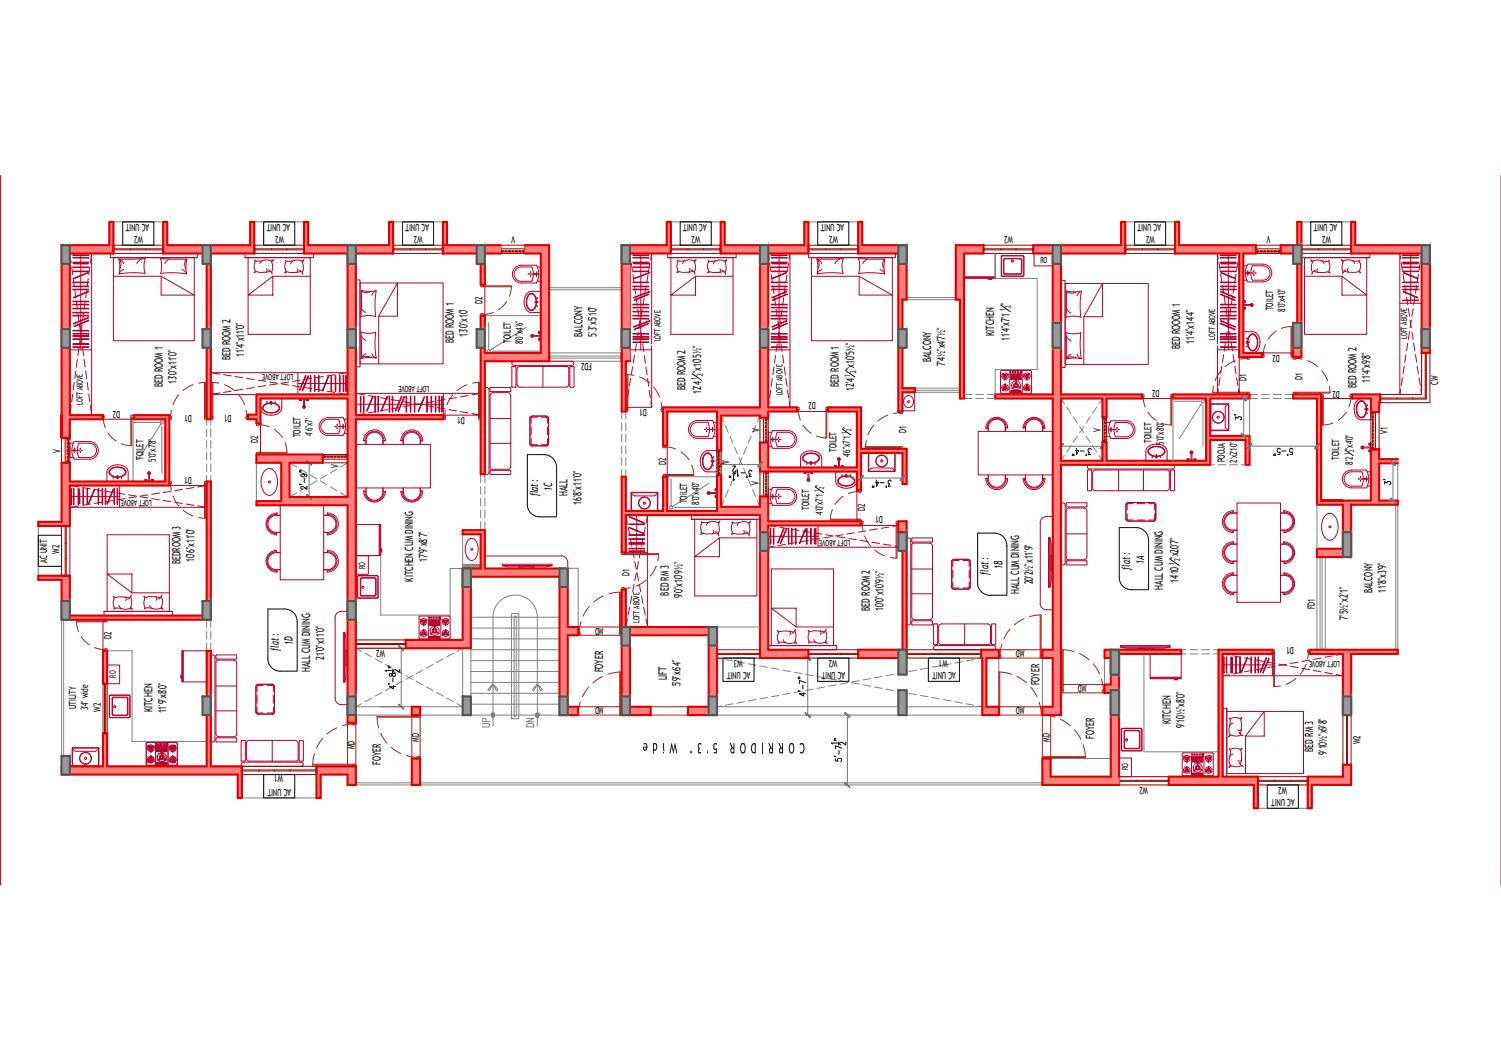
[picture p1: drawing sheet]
<svg xmlns="http://www.w3.org/2000/svg" width="420mm" height="297mm" viewBox="0 0 420 297" stroke-linecap="round" stroke-linejoin="round" font-family="sans-serif">
<defs><g id="words">
<g font-size="5.3" fill="#808080">
<text x="134.1" y="204.3">UP</text>
<text x="146.4" y="204.3">DN</text>
</g>
<g font-size="4.4">
<text x="344.7" y="118.5">3'</text>
<text x="386.3" y="136.5">3'</text>
</g>
<text font-size="4" x="225.3" y="208" transform="rotate(180 225.3 208)">CORRIDOR 5'3&quot; Wide</text>
<g font-size="3.2">
<text x="130.9" y="94.4" transform="rotate(-90 130.9 94.4)">13'0&quot;x10'</text>
<text x="163.1" y="94.3" transform="rotate(-90 163.1 94.3)">BALCONY</text>
<text x="166.9" y="94.2" transform="rotate(-90 166.9 94.2)">5'3&quot;x5'10&quot;</text>
<text x="278.3" y="94" transform="rotate(-90 278.3 94)">KITCHEN</text>
<text x="282.6" y="95.4" transform="rotate(-90 282.6 95.4)">11'4&quot;x7'1 &quot;</text>
<text x="64.5" y="100.7" transform="rotate(-90 64.5 100.7)">BED ROOM 2</text>
<text x="68.4" y="99.9" transform="rotate(-90 68.4 99.9)">11'4&quot;x11'0&quot;</text>
<text x="127" y="96.1" transform="rotate(-90 127 96.1)">BED ROOM 1</text>
<text x="260.7" y="101.4" transform="rotate(-90 260.7 101.4)">BALCONY</text>
<text x="330.4" y="97.8" transform="rotate(-90 330.4 97.8)">BED ROOOM 1</text>
<text x="334.2" y="96.3" transform="rotate(-90 334.2 96.3)">11'4&quot;x14'4&quot;</text>
<text x="49.4" y="107.6" transform="rotate(-90 49.4 107.6)">13'0&quot;x11'0&quot;</text>
<text x="264.5" y="102.4" transform="rotate(-90 264.5 102.4)">7'4½&quot;x4'7½&quot;</text>
<text x="383.5" y="107.3" transform="rotate(-90 383.5 107.3)">11'4&quot;x9'8&quot;</text>
<text x="45.6" y="108.3" transform="rotate(-90 45.6 108.3)">BED ROOM 1</text>
<text x="191.9" y="109.3" transform="rotate(-90 191.9 109.3)">BED ROOM 2</text>
<text x="196.2" y="110.4" transform="rotate(-90 196.2 110.4)">12'4 &quot;x10'5½&quot;</text>
<text x="234.8" y="108.3" transform="rotate(-90 234.8 108.3)">BED ROOM 1</text>
<text x="239.1" y="109.5" transform="rotate(-90 239.1 109.5)">12'4 &quot;x10'5½&quot;</text>
<text x="379.7" y="108.6" transform="rotate(-90 379.7 108.6)">BED ROOM 2</text>
<text x="154.5" y="137.4" transform="rotate(-90 154.5 137.4)">1C</text>
<text x="150.6" y="138.9" transform="rotate(-90 150.6 138.9)">flat :</text>
<text x="158.9" y="138.9" transform="rotate(-90 158.9 138.9)">HALL</text>
<text x="162.8" y="141.4" transform="rotate(-90 162.8 141.4)">16'8&quot;x11'0&quot;</text>
<text x="50.6" y="158" transform="rotate(-90 50.6 158)">BEDROOM 3</text>
<text x="54.5" y="157.4" transform="rotate(-90 54.5 157.4)">10'6&quot;x11'0&quot;</text>
<text x="119.5" y="157.2" transform="rotate(-90 119.5 157.2)">17'9&quot;x8'7&quot;</text>
<text x="276.7" y="160.9" transform="rotate(-90 276.7 160.9)">flat :</text>
<text x="280.6" y="159.3" transform="rotate(-90 280.6 159.3)">1B</text>
<text x="316.4" y="159.5" transform="rotate(-90 316.4 159.5)">flat :</text>
<text x="320.3" y="158" transform="rotate(-90 320.3 158)">1A</text>
<text x="115.7" y="162.8" transform="rotate(-90 115.7 162.8)">KITCHEN CUM DINING</text>
<text x="187.2" y="166.8" transform="rotate(-90 187.2 166.8)">BED RM 3</text>
<text x="191.1" y="167.5" transform="rotate(-90 191.1 167.5)">9'0&quot;x10'9½&quot;</text>
<text x="285.3" y="166.2" transform="rotate(-90 285.3 166.2)">HALL CUM DINING</text>
<text x="289.1" y="163.6" transform="rotate(-90 289.1 163.6)">20'2½&quot;x11'9&quot;</text>
<text x="325.5" y="165.1" transform="rotate(-90 325.5 165.1)">HALL CUM DINING</text>
<text x="329.9" y="163.3" transform="rotate(-90 329.9 163.3)">14'10 &quot;x20'7&quot;</text>
<text x="384.2" y="166.1" transform="rotate(-90 384.2 166.1)">BALCONY</text>
<text x="388" y="166.1" transform="rotate(-90 388 166.1)">11'8&quot;x3'9&quot;</text>
<text x="243.4" y="171" transform="rotate(-90 243.4 171)">BED ROOM 2</text>
<text x="247.3" y="171" transform="rotate(-90 247.3 171)">10'0&quot;x10'9½&quot;</text>
<text x="377.3" y="173.4" transform="rotate(-90 377.3 173.4)">7'5½&quot;x2'1&quot;</text>
<text x="78" y="182.1" transform="rotate(-90 78 182.1)">flat :</text>
<text x="81.9" y="180.6" transform="rotate(-90 81.9 180.6)">1D</text>
<text x="90.7" y="184.7" transform="rotate(-90 90.7 184.7)">21'0&quot;x11'0&quot;</text>
<text x="86.8" y="188.2" transform="rotate(-90 86.8 188.2)">HALL CUM DINING</text>
<text x="168.8" y="188.3" transform="rotate(-90 168.8 188.3)">FOYER</text>
<text x="186.6" y="190.5" transform="rotate(-90 186.6 190.5)">LIFT</text>
<text x="291" y="191.9" transform="rotate(-90 291 191.9)">FOYER</text>
<text x="190.5" y="192.2" transform="rotate(-90 190.5 192.2)">5'9&quot;x6'4&quot;</text>
<text x="42.7" y="199.4" transform="rotate(-90 42.7 199.4)">KITCHEN</text>
<text x="46.6" y="199.7" transform="rotate(-90 46.6 199.7)">11'9&quot;x8'0&quot;</text>
<text x="327.7" y="202.8" transform="rotate(-90 327.7 202.8)">KITCHEN</text>
<text x="331.6" y="203.9" transform="rotate(-90 331.6 203.9)">9'10½&quot;x8'0&quot;</text>
<text x="306.3" y="206.9" transform="rotate(-90 306.3 206.9)">FOYER</text>
<text x="106.6" y="214.2" transform="rotate(-90 106.6 214.2)">FOYER</text>
<text x="367.5" y="210.5" transform="rotate(-90 367.5 210.5)">BED RM 3</text>
<text x="371.4" y="211.2" transform="rotate(-90 371.4 211.2)">9'10½&quot;x9'8&quot;</text>
</g>
<g font-size="2.8">
<text x="40" y="66" transform="rotate(180 40 66)">W2</text>
<text x="41.8" y="62.7" transform="rotate(180 41.8 62.7)">AC UNIT</text>
<text x="79.5" y="66" transform="rotate(180 79.5 66)">W2</text>
<text x="81.2" y="62.7" transform="rotate(180 81.2 62.7)">AC UNIT</text>
<text x="118.4" y="66" transform="rotate(180 118.4 66)">W2</text>
<text x="120.1" y="62.7" transform="rotate(180 120.1 62.7)">AC UNIT</text>
<text x="144.2" y="66" transform="rotate(180 144.2 66)">V</text>
<text x="196.1" y="66" transform="rotate(180 196.1 66)">W2</text>
<text x="197.8" y="62.7" transform="rotate(180 197.8 62.7)">AC UNIT</text>
<text x="234.6" y="66" transform="rotate(180 234.6 66)">W2</text>
<text x="236.3" y="62.7" transform="rotate(180 236.3 62.7)">AC UNIT</text>
<text x="283.6" y="66" transform="rotate(180 283.6 66)">W2</text>
<text x="323.3" y="66" transform="rotate(180 323.3 66)">W2</text>
<text x="325" y="62.7" transform="rotate(180 325 62.7)">AC UNIT</text>
<text x="355.7" y="66" transform="rotate(180 355.7 66)">V</text>
<text x="372.6" y="66" transform="rotate(180 372.6 66)">W2</text>
<text x="374.3" y="62.7" transform="rotate(180 374.3 62.7)">AC UNIT</text>
<text x="135.1" y="85" transform="rotate(-90 135.1 85)">D2</text>
<text x="356.3" y="86.9" transform="rotate(-90 356.3 86.9)">TOILET</text>
<text x="359.7" y="87.3" transform="rotate(-90 359.7 87.3)">8'0&quot;x4'0&quot;</text>
<text x="143" y="95.9" transform="rotate(-90 143 95.9)">TOILET</text>
<text x="146.4" y="96.3" transform="rotate(-90 146.4 96.3)">8'0&quot;x4'6&quot;</text>
<text x="165.7" y="101.7" transform="rotate(180 165.7 101.7)">FD2</text>
<text x="358.2" y="99.3" transform="rotate(180 358.2 99.3)">D2</text>
<text x="348.9" y="106.7" transform="rotate(-90 348.9 106.7)">D1</text>
<text x="364.6" y="106.4" transform="rotate(-90 364.6 106.4)">D1</text>
<text x="402.6" y="107.8" transform="rotate(-90 402.6 107.8)">CW</text>
<text x="228.4" y="112.6" transform="rotate(180 228.4 112.6)">D2</text>
<text x="324.5" y="109.3" transform="rotate(180 324.5 109.3)">D2</text>
<text x="375.1" y="109.4" transform="rotate(180 375.1 109.4)">D2</text>
<text x="33.6" y="115" transform="rotate(180 33.6 115)">D2</text>
<text x="53.7" y="116.1" transform="rotate(180 53.7 116.1)">D1</text>
<text x="64.8" y="116.1" transform="rotate(180 64.8 116.1)">D1</text>
<text x="130.1" y="116.6" transform="rotate(180 130.1 116.6)">D1</text>
<text x="181" y="114.6" transform="rotate(180 181 114.6)">D1</text>
<text x="72.3" y="124" transform="rotate(-90 72.3 124)">D2</text>
<text x="84.1" y="122.5" transform="rotate(-90 84.1 122.5)">TOILET</text>
<text x="87.5" y="122" transform="rotate(-90 87.5 122)">4'6&quot;x7'</text>
<text x="212.6" y="121" transform="rotate(-90 212.6 121)">V</text>
<text x="253.6" y="121.3" transform="rotate(-90 253.6 121.3)">D1</text>
<text x="308.2" y="120.9" transform="rotate(-90 308.2 120.9)">V</text>
<text x="322.3" y="124.1" transform="rotate(-90 322.3 124.1)">TOILET</text>
<text x="325.7" y="124.5" transform="rotate(-90 325.7 124.5)">5'0&quot;x8'0&quot;</text>
<text x="388.4" y="121.4" transform="rotate(-90 388.4 121.4)">V1</text>
<text x="17" y="126.7" transform="rotate(-90 17 126.7)">V</text>
<text x="40.2" y="128.8" transform="rotate(-90 40.2 128.8)">TOILET</text>
<text x="43.6" y="129.2" transform="rotate(-90 43.6 129.2)">5'0&quot;x7'8&quot;</text>
<text x="94.7" y="131" transform="rotate(-90 94.7 131)">V</text>
<text x="186.5" y="130.1" transform="rotate(-90 186.5 130.1)">D2</text>
<text x="204.2" y="129.9" transform="rotate(-90 204.2 129.9)">V</text>
<text x="234.2" y="126.6" transform="rotate(-90 234.2 126.6)">TOILET</text>
<text x="238" y="127.9" transform="rotate(-90 238 127.9)">4'6&quot;x7'1 &quot;</text>
<text x="342.9" y="129.4" transform="rotate(-90 342.9 129.4)">POOJA</text>
<text x="346.3" y="129.6" transform="rotate(-90 346.3 129.6)">2'x2'10&quot;</text>
<text x="374.9" y="128.7" transform="rotate(-90 374.9 128.7)">TOILET</text>
<text x="378.7" y="130" transform="rotate(-90 378.7 130)">8'2 &quot;x4'0&quot;</text>
<text x="53.7" y="133.5" transform="rotate(180 53.7 133.5)">D1</text>
<text x="212.4" y="135.8" transform="rotate(-90 212.4 135.8)">V</text>
<text x="192.3" y="140.9" transform="rotate(-90 192.3 140.9)">TOILET</text>
<text x="195.7" y="141.3" transform="rotate(-90 195.7 141.3)">8'0&quot;x4'0&quot;</text>
<text x="226.5" y="142.8" transform="rotate(-90 226.5 142.8)">TOILET</text>
<text x="242.1" y="143" transform="rotate(-90 242.1 143)">D2</text>
<text x="230.3" y="144.1" transform="rotate(-90 230.3 144.1)">4'0&quot;x7'1 &quot;</text>
<text x="247.1" y="144.4" transform="rotate(180 247.1 144.4)">D1</text>
<text x="16.6" y="155" transform="rotate(-90 16.6 155)">W2</text>
<text x="13.2" y="157.6" transform="rotate(-90 13.2 157.6)">AC UNIT</text>
<text x="176.2" y="161.1" transform="rotate(-90 176.2 161.1)">D1</text>
<text x="368" y="170.6" transform="rotate(-90 368 170.6)">FD1</text>
<text x="31.2" y="179" transform="rotate(-90 31.2 179)">D2</text>
<text x="169" y="175.7" transform="rotate(180 169 175.7)">MD</text>
<text x="107.8" y="182.1" transform="rotate(180 107.8 182.1)">W2</text>
<text x="207.9" y="184.8" transform="rotate(180 207.9 184.8)">W3</text>
<text x="234.5" y="184.8" transform="rotate(180 234.5 184.8)">W2</text>
<text x="265.3" y="184.8" transform="rotate(180 265.3 184.8)">W1</text>
<text x="286.7" y="182.1" transform="rotate(180 286.7 182.1)">MD</text>
<text x="362.2" y="181.1" transform="rotate(180 362.2 181.1)">D1</text>
<text x="210.1" y="188.3" transform="rotate(180 210.1 188.3)">AC UNIT</text>
<text x="236.6" y="188.3" transform="rotate(180 236.6 188.3)">AC UNIT</text>
<text x="267.6" y="188.3" transform="rotate(180 267.6 188.3)">AC UNIT</text>
<text x="304.1" y="191.8" transform="rotate(180 304.1 191.8)">MD</text>
<text x="21.3" y="198.4" transform="rotate(-90 21.3 198.4)">UTILITY</text>
<text x="24.7" y="198.9" transform="rotate(-90 24.7 198.9)">3'4&quot; wide</text>
<text x="28.2" y="199.2" transform="rotate(-90 28.2 199.2)">W2</text>
<text x="169" y="198.1" transform="rotate(180 169 198.1)">MD</text>
<text x="286.7" y="198.1" transform="rotate(180 286.7 198.1)">MD</text>
<text x="99.4" y="209.8" transform="rotate(-90 99.4 209.8)">MD</text>
<text x="117.3" y="207.6" transform="rotate(-90 117.3 207.6)">MD</text>
<text x="293.9" y="207.6" transform="rotate(-90 293.9 207.6)">MD</text>
<text x="380.9" y="208.4" transform="rotate(-90 380.9 208.4)">W2</text>
<text x="79.2" y="216.9" transform="rotate(180 79.2 216.9)">W1</text>
<text x="81.5" y="220.9" transform="rotate(180 81.5 220.9)">AC UNIT</text>
<text x="321.4" y="220.4" transform="rotate(180 321.4 220.4)">W2</text>
<text x="360.3" y="220.4" transform="rotate(180 360.3 220.4)">W2</text>
<text x="362.4" y="223.8" transform="rotate(180 362.4 223.8)">AC UNIT</text>
</g>
<g font-size="2.4">
<text x="291.2" y="73.6">RO</text>
<text x="184.9" y="95.6" transform="rotate(-90 184.9 95.6)">LOFT ABOVE</text>
<text x="340.2" y="95.1" transform="rotate(-90 340.2 95.1)">LOFT ABOVE</text>
<text x="393.9" y="94.9" transform="rotate(-90 393.9 94.9)">LOFT ABOVE</text>
<text x="82.1" y="104.7" transform="rotate(180 82.1 104.7)">LOFT ABOVE</text>
<text x="23.2" y="113.3" transform="rotate(-90 23.2 113.3)">LOFT ABOVE</text>
<text x="120.2" y="108.1" transform="rotate(180 120.2 108.1)">LOFT ABOVE</text>
<text x="219" y="110.7" transform="rotate(-90 219 110.7)">LOFT ABOVE</text>
<text x="42.5" y="139.9" transform="rotate(180 42.5 139.9)">LOFT ABOVE</text>
<text x="238" y="151.1" transform="rotate(180 238 151.1)">LOFT ABOVE</text>
<text x="102.2" y="159.3" transform="rotate(-90 102.2 159.3)">RO</text>
<text x="179" y="174.5" transform="rotate(-90 179 174.5)">LOFT ABOVE</text>
<text x="375.1" y="185.1" transform="rotate(180 375.1 185.1)">LOFT ABOVE</text>
<text x="32.4" y="189.7" transform="rotate(-90 32.4 189.7)">RO</text>
<text x="315.8" y="215.5" transform="rotate(-90 315.8 215.5)">RO</text>
</g>
<g font-size="2.2">
<text x="281.5" y="87.1" transform="rotate(-90 281.5 87.1)">1</text>
<text x="283.1" y="86.1" transform="rotate(-90 283.1 86.1)">2</text>
<text x="195.1" y="106.3" transform="rotate(-90 195.1 106.3)">1</text>
<text x="196.7" y="105.3" transform="rotate(-90 196.7 105.3)">2</text>
<text x="238" y="105.4" transform="rotate(-90 238 105.4)">1</text>
<text x="239.6" y="104.4" transform="rotate(-90 239.6 104.4)">2</text>
<text x="328.7" y="158.1" transform="rotate(-90 328.7 158.1)">1</text>
<text x="330.3" y="157.1" transform="rotate(-90 330.3 157.1)">2</text>
</g>
<g font-size="2">
<text x="237" y="121.6" transform="rotate(-90 237 121.6)">1</text>
<text x="238.4" y="120.7" transform="rotate(-90 238.4 120.7)">2</text>
<text x="377.6" y="127.4" transform="rotate(-90 377.6 127.4)">1</text>
<text x="379.1" y="126.6" transform="rotate(-90 379.1 126.6)">2</text>
<text x="229.3" y="137.8" transform="rotate(-90 229.3 137.8)">1</text>
<text x="230.7" y="136.9" transform="rotate(-90 230.7 136.9)">2</text>
</g>
</g></defs>
<!-- layer: THIN -->
<g fill="none" stroke="#808080" stroke-width=".28">
<path d="M31.8 62.1h13.9M71.2 62.1h13.9M110 62.1h14M187.8 62.1h13.9M226.3 62.1h13.9M278.6 71v6.9h11.7v25.6h-11.7v6.9h-2.2M315 62.1h13.9M364.3 62.1h13.9M153.7 80.5h20.3M153.7 81.1h20.3M153.7 98.8h20.3M153.7 99.7h20.3"/>
<path d="M253.8 83.3h13.7M253.8 83.9h13.7M57.8 117.4v1.6M59 117.4v1.6M153.7 101.1h20.3M153.7 100.3h20.3M174 115.2v2.1M174 118.4v2.1M175.2 115.2v2.1M175.2 118.4v2.1M201.9 116.4l.7 1.7M203 119.1l.9 2"/>
<path d="M211.6 119.1l-.9 2M212.7 116.4l-.7 1.7M256.1 109.8h12.6M256.1 109.3h12.6M256.1 108.7h12.6M269.9 110.4h2.2M269.9 111.6h2.2M273.1 110.4h2.2M273.1 111.6h2.2M276.4 111.6h2.2M297 111.6l1 1.4M298.6 113.9l1.2 1.9"/>
<path d="M300.4 116.6l1.2 1.9M302.2 119.4l1.2 1.8M303.4 119.4l-1.2 1.8M305.2 116.6l-1.2 1.9M307 113.9l-1.2 1.9M308.6 111.6l-1 1.4M328.3 111.6v17.4M328.8 112.3h7.2M336.5 112.7l-6.4 10.1M336.7 113.3v11.6M349.8 110.4h2.3M352.1 111.6h-2.3v10.4"/>
<path d="M353.2 110.4h2.1M353.2 111.6h2.1M356.4 110.4h2.2M356.4 111.6h2.2M359.7 110.4h2.3M359.7 111.6h2.3M57.8 120.1v2.2M57.8 123.4v2.1M57.8 126.6v2.2M57.8 129.9v2.2M57.8 133.2v1.6M59 120.1v2.2"/>
<path d="M59 123.4v2.1M59 126.6v2.2M59 129.9v2.2M59 133.2v1.6M71.8 129.6v10.7M81 129.6l2.1 1.1M83.1 137.9l-2.1 1.2M84 131.3l1.9 1.1M85.9 136.3l-1.9 1.1M86.8 133l1.9 1.1M88.7 134.6l-1.9 1.1M89.6 134.6l1.9 1.1"/>
<path d="M91.5 133l-1.9 1.1M92.5 136.3l1.8 1.1M94.3 131.3l-1.8 1.1M95.3 137.9l2 1.2M97.3 129.6l-2 1.1M134.6 132.8v2.3M134.6 136.2v2.2M134.6 139.5v2.2M135.7 132.8v2.3M135.7 136.2v2.2M135.7 139.5v2.2M174 121.6v2.2"/>
<path d="M174 124.9v2.2M174 128.1v2.2M174 131.4v2.1M175.2 121.6v2.2M175.2 124.9v2.2M175.2 128.1v2.2M175.2 131.4v2.1M186.8 133.5h13.9M203.9 137.1l-.9 2M204.3 122.1l.9 2M205.2 134.1l-.9 2M205.6 125.1l.8 2"/>
<path d="M206.4 131.1l-.8 2M206.9 128.1l.8 2M207.7 128.1l-.8 2M208.2 131.1l.8 2M209 125.1l-.8 2M209.4 134.1l.9 2M210.3 122.1l-.9 2M210.7 137.1l.9 2M298 127.5l-1 1.5M299.8 124.8l-1.2 1.8M301.6 122.1l-1.2 1.8M304 122.1l1.2 1.8"/>
<path d="M305.8 124.8l1.2 1.8M307.6 127.5l1 1.5M338.8 130.1h1.1M341 130.1h2.2M344.2 130.1h2.2M347.5 130.1h1.1M391.3 128.5v11.6M10.7 147.3v13.9M129.5 149.6v9.6h-3.5v13h-19.4v-16.6h-7M129.5 158.7l.4 .5M129.5 158.1l1 1.1M129.5 158.5l.6 .7"/>
<path d="M130 158l1.1 1.2M130.2 158l1.1 1.2M130.6 158l1.1 1.2M130.8 158l1.2 1.2M131.2 158l1.2 1.2M131.4 158l1.2 1.2M131.8 158l1.2 1.2M132 158l1.2 1.2M132.4 158l1.2 1.2M132.6 158l1.2 1.2M133 158l1.2 1.2M133.2 158l1.2 1.2"/>
<path d="M133.6 158l1 .9M133.9 158l.7 .7M134.3 158l.3 .3M134.5 158l.1 .1M134.6 142.7v2.2M134.6 146v2.4M134.6 158h-5l1.1 1.2M135.7 142.7v2.2M135.7 146v2.4M159 159.1h2.8v16.4M202.6 140.1l-.7 1.8M212 140.1l.7 1.8"/>
<path d="M368.6 141.3v12.3M368.6 156v25.9M369.5 156v25.9M370.1 156v25.9M371 156v25.9M390.7 141.3v40.6M391.3 141.3v40.6M17.2 173.5v41M17.8 173.5v41M57.8 173.5v2.2M57.8 176.8v2.1M59 173.5v2.2"/>
<path d="M59 176.8v2.1M131.8 178.9h24.8M131.8 175.8h24.8M131.8 172.8h24.8M143.2 171.8h2v29.4h-2zM143.9 172.5h.6v28h-.6zM200.7 175.5h12M30 182.2h7v25.4h20.8M57.8 180v2.2M59 180v2.2M99.6 181.5l1.6 .9M101.2 197l-1.6 .9h15.7"/>
<path d="M102.2 182.9l1.9 1M104.1 195.4l-1.9 1.1M105 184.4l1.9 1.1M106.9 193.9l-1.9 1M107.9 186l1.9 1M109.8 192.3l-1.9 1M110.7 187.6l1.9 1M112.6 190.7l-1.9 1.1M113.6 189.1l1.9 1.1M115.5 189.1l-1.9 1.1M116.5 190.7l1.9 1.1M117.6 197.9h11.9"/>
<path d="M118.4 187.6l-1.9 1M119.3 192.3l1.9 1M121.2 186l-1.9 1M122.2 193.9l1.9 1M124.1 184.4l-1.9 1.1M125 195.4l2 1.1M127 182.9l-2 1M127.9 182.4l1.6-.9v16.4M127.9 197l1.6 .9M131.8 197.1h24.8M131.8 194.1h24.8M131.8 188h24.8"/>
<path d="M131.8 185h24.8M131.8 181.9h24.8M131.8 181.5v18.7M131.8 191.1h24.8M138 191.5l-.9 1.9-.6-.3 1.5-1.6 1.4 1.6-.4 .3zM150.4 191.5l1.5 1.6-.5 .3zM150.4 191.5l-.9 1.9-.5-.3zM200.7 184.2l1.3 .3M202 197.6l-1.3 .3h74.3l-1.3-.3M203.1 184.7l2.1 .4M205.2 197l-2.1 .4M206.3 185.3l2.1 .4"/>
<path d="M208.4 196.4l-2.1 .4M209.5 185.8l2.1 .4M211.6 195.9l-2.1 .4M212.7 186.4l2.1 .4M214.8 195.3l-2.1 .4M215.9 187l2.1 .4M218 194.7l-2.1 .4M219.1 187.6l2.1 .4M221.2 194.1l-2.1 .4M222.3 188.2l2.2 .4M224.5 193.5l-2.2 .4M225.5 188.8l2.2 .4"/>
<path d="M227.7 192.9l-2.2 .4M228.7 189.4l2.2 .4M230.9 192.3l-2.2 .4M231.9 190l2.2 .4M234.1 191.7l-2.2 .4M235.1 190.6l2.2 .3M237.3 191.2l-2.2 .3M238.4 191.2l2.1 .3M240.5 190.6l-2.1 .3M241.6 191.7l2.1 .4M243.7 190l-2.1 .4M244.8 192.3l2.1 .4"/>
<path d="M246.9 189.4l-2.1 .4M248 192.9l2.1 .4M250.1 188.8l-2.1 .4M251.2 193.5l2.1 .4M253.3 188.2l-2.1 .4M254.4 194.1l2.1 .4M256.5 187.6l-2.1 .4M257.6 194.7l2.2 .4M259.8 187l-2.2 .4M260.8 195.3l2.2 .4M263 186.4l-2.2 .4M264 195.9l2.2 .4"/>
<path d="M266.2 185.8l-2.2 .4M267.3 196.4l2.1 .4M269.4 185.3l-2.1 .4M270.4 197l2.2 .4M272.6 184.7l-2.2 .4M275 184.2l-1.3 .3M279.6 184.2v13.7M291.8 184.2v13.7M309.2 184.2v7.4M320.2 183.1v27.4h20.9M330.6 181.9h1.5M330.6 183.1h1.5"/>
<path d="M333.1 181.9h2.2M333.1 183.1h2.2M336.4 181.9h2.2M336.4 183.1h2.2M339.7 181.9h1.4M339.7 183.1h1.4M99.6 219.8h15.7M99.6 219.2h15.7M99.6 200.2h15.7M117.6 219.8h174.2M117.6 219.2h174.2M117.6 200.2h39"/>
<path d="M138 203.3v-30.5a6.2 6.2 0 0 1 6.2-6.2 6.2 6.2 0 0 1 6.2 6.2v30.5M200.7 200.2h74.3M67.7 223.4h20.9M352.1 226.3h14"/>
<circle cx="336.7" cy="112.3" r=".43"/>
</g>
<!-- layer: WALL -->
<g fill="none" stroke="#d00" stroke-width=".59">
<path d="M31.8 71h-12.2v45.2h9.2v1.2h-9.2v5.2h-2.4M31.8 71v-8.9h-1.2v6.5h-13.4v54v-6.4M31.8 68.6v2.4M45.7 62.1h1.1v6.5h23.2v-6.5h1.2v8.9h-12.2v46.4h-1.2v-46.4h-12.1zM45.7 68.6v2.4M85.1 62.1h1.2v6.5h22.6v-6.5h1.1v8.9h-10.4v45.2h24.5v1.2h-24.5v85h-2.3v-60.9h-25.5v-1.2h6.9v-10.7h-6.9v-2.4h18.5v2.4h-9.3v9.5h16.3v-27.5h-24.4v6.9h-1.1v-1.1h-2.4v-1.3h2.4v-5.7h25.5v-39.4h-12.2zM110 68.6v2.4M124 68.6h16.1v2.4h-4.4v8.7h-1.1v-8.7h-10.6zM125.1 68.6v-6.5h-1.1v8.9M147 68.6h6.7v32.5h-18v31.7h-1.1v-44.4h1.1v10.4h15.7v-27.8h-4.4zM174 68.6h12.6v-6.5h1.2v8.9h-11.5v30.1h-1.1v14.1h-1.2zM187.8 68.6v2.4"/>
<path d="M201.7 71v-8.9h1.2v6.5h22.2v-6.5h1.2v8.9M201.7 71h11v43h-27.1v10.8h1.2v-9.6h13.9v10.9h1.2v-9.7h10.8v.5h2.4v-1.7h8v-1.2h-8v-43h11.2M201.7 68.6v2.4M226.3 68.6v2.4M240.2 62.1h1.2v6.5h12.4v15.3h-1.2v24.8h3.5v1.1h-3.5v5.4h-1.1v-44.2h-11.3zM240.2 68.6v2.4M289.2 68.6h24.6v-6.5h1.2v8.9h-18v39.4h22.6v1.2h-9.8v5.2h-1.2v-5.2h-11.6v17.4h11.6v-5.2h1.2v5.2h27.8v-17.4h-9.3v-1.2h21.5v1.2h-11v10.4h11v8.1h-1.2v-6.9h-9.8v6.9h-41.8v70.1h-5.2v-2.3h2.9v-13.7h-2.9v-2.3h2.9v-70.3h-16.1v-1.2h16.1v-39.4h-5.5zM315 68.6v2.4M328.9 62.1h1.2v6.5h21.4v2.4h-3.5v27.8h5.3v1.2h-6.4v-29h-18zM328.9 68.6v2.4M363.1 62.1h1.2v37.9h-2.3v-9.6h1.1v-19.4h-4.6v-2.4h4.6zM364.3 68.6v2.4"/>
<path d="M378.2 62.1h1.2v6.5h20.9v30.2h-2.4v-27.8h-19.7zM378.2 68.6v2.4M267.5 83.3v.6h1.2v27.7h1.2v-40.6h5.4v-2.4h-7.8v15.3M378.5 110.4h7.8v2.3h-.3v2.7h-2.3v-3.8h-5.2zM17.2 129.6h2.4v5.2h26.6v-17.4h-8.7v-1.2h9.9v19.7h-27.8v11.4h-8.9v-1.2h6.5zM174 133.5h1.2v9.5h10.4v-9.5h1.2v9.5h13.9v-10h1.2v8.9h10.8v-2.9h2.4v6.9h25.9v1.2h-25.9v34.8h11.2v2.3h-13.6v-40h-37.5v10.4h-1.2zM212.7 123.9h2.4v7h24.8v-15.7h-8.1v-1.2h9.2v11.6h12.8v9.9h-1.2v-8.7h-11.6v10.4h-1.1v-5.2h-27.2zM383.7 125.8v14.3h-13.9h6.1M383.7 125.8h2.3M386 125.8v2.7h5.3M391.3 129.7h-5.3v10.4h5.3v1.2h-13.1v14.7h-9.6v-2.4h7.3v-12.3h-7.3v-29.7h-6.6v-1.2h7.8v29.7M129.5 148.4h6.2v10.8h23.2v16.3h2.9v2.3h-2.9v20.1h2.9v2.3h-5.2v-38.7h-24.8v20h-18.3v-2.3h16v-20h5.1v-9.6h-5.1z"/>
<path d="M251.5 145.9h2.3v38.3h-13.6v-2.3h12.4v-32.9h-1.1zM10.7 161.2h8.9v11.1h38.2v-37.5h1.2v38.7h-41.8v-11.2h-6.5zM174 165.1h1.2v10.4h25.5v24.7h-8.1v-2.3h5.8v-20.1h-22.1v20.1h5.8v2.3h-8.1zM28.8 182.2h1.2v9.2h-1.2zM115.3 197.9h2.3v2.3h-2.3zM274.7 181.9h4.9v2.3h-3.5v13.7h3.5v2.3h-4.6v-16h-.3zM309.2 181.9h21.4v1.2h-17.4v36.7h-21.4v-7.4h2.3v5h16.8v-23.4h-1.7v-2.4h1.7v-7.4h-1.7zM341.1 181.9h15.1v1.2h-14v34.3h9.9v8.9h-1.1v-6.5h-23.8v-2.4h13.9zM366.6 181.9h24.7v1.2h-13.1v17.1h-2.3v-17.1h-9.3zM17.2 214.5h11.6v-9.2h1.2v9.2h27.8v-32.3h1.2v32.3h8.7v8.9h-1.2v-6.5h-49.3zM88.6 214.5h11v5.3h-2.3v-2.9h-7.6v6.5h-1.1zM115.3 212.4h2.3v7.4h-2.3z"/>
<path d="M352.1 217.4v2.4M366.1 217.4h9.8v-3.3h2.3v5.7h-11v6.5h-1.1zM366.1 217.4v2.4"/>
</g>
<!-- layer: FURNITURE -->
<g fill="none" stroke="#b8002e" stroke-width=".28">
<path d="M19.6 71l.3 2.7M20.1 74.7l.3 2.2M20.4 79h4.4v.1h-4.4zM20.4 74.7h4.4v.2h-4.4zM20.4 75.9h4.4v.2h-4.4zM20.4 72.1h4.4v.1h-4.4zM20.4 73.4h4.4v.2h-4.4zM20.4 71.4h4.4v.1h-4.4zM20.5 78l.3 2.1M20.5 78l4.1-1.7 .1 .1-4.1 1.7zM20.5 73.7l4.1 .1 .1 .1h-4.1zM22.6 71v26.9"/>
<path d="M24.7 78l-.3 2.1M25.1 74.7l-.3 2.2M25.3 73.7l.4-2.7v45.2l-.4-2.7M30.9 71h24.3v1.1h-24.3zM31.8 72.1h22.6v23.3h-22.6zM31.8 77.3h13.3l9.3 5.3h-9.3v-5.3M33.3 72.5l7.4-.1-.4 1.8 .3 2.4-4-.2-3.2 .3M33.3 72.6l.2 1.7-.1 2.4M33.3 72.5l.9 .7 .4 .6M33.5 72.6l.4 1.3-.3 1.3M34.7 75.5l-1 .5-.3 .7M39.6 72.5l-.9 .7-.4 .6"/>
<path d="M44.9 72.4l7.4 .1-.3 1.8 .2 2.4-3.2-.3-4 .2 .3-2.4zM47.4 72.5l-.9 .7-.4 .6M50.9 75.5l1 .5 .3 .7M52.1 72.6l-.4 1.3 .3 1.3M68.6 71h19.1v1.1h-19.1zM68.6 72.1h18.2v21.5h-17.4v-21.5M71.3 72.8a3.4 3.4 0 0 0 3.1 0l1.8 .3 .3-.4-.6 .3M71.3 72.8l.1 .4a3.7 3.7 0 0 0 0 2.8l-.3 .4 .4-.3M73.5 72.9l-.5 .4-.2 .6M74.6 75.2l.2 .5-.3 .5M75.2 75.6l.6 .4 .4 .8M75.7 75.9a8.3 8.3 0 0 1-4.1 .2"/>
<path d="M76.1 73.4a4.3 4.3 0 0 1 0 3M76.2 73.1l-.1 .3M76.4 77.3h10.4M79.8 75.2l.1 .6M80 73.5l-.3 .7 .1 1M80 75.8l-.3 .6 .7-.3M82.1 73l-.5 .4-.3 .5M82.1 73l1.3-.2 1.3 .4M82.1 73l-1.3 .2-.6-.1-.3-.2 .1 .6M83.2 75.2l.2 .6-.4 .5M83.7 75.6l.7 .5 .4 .7M84.3 76l-2.3 .3-1.6-.2"/>
<path d="M84.8 73.2v2.4M84.9 75.6l-.2 .9M85 72.7l-.6 .4M85.1 72.7l-.3 .5M99.6 78.4h1.2v24.3h-1.2zM100.8 79.2h23.2v22.7h-23.2zM135.7 79.7v8.7M144.4 74.8l1.5-.5 4.2-.1a4.8 4.8 0 0 1 0 5h-4.2a2.49 2.49 0 0 1-2.3-1.6 2.49 2.49 0 0 1 .8-2.8zM144.5 75.3l.9-.5 3.5-.1 .3 1.2 .1 1.1-.4 1.7h-3a2 2 0 0 1-1.8-1.2 2 2 0 0 1 .4-2.2zM147.8 76.7h.4M148.5 76.1v.4M148.5 77v.4"/>
<path d="M148.8 76.7h.3M149.9 76.7h-.4h.4M150.1 76.1v.4M150.1 77v.4M150.4 74.7h1v4h-1M150.4 76.7h.4M176.3 71l.3 1.6M176.7 73.7l.3 2.1M177.1 79h4.5v.1h-4.5zM177.1 74.7h4.5v.2h-4.5zM177.1 75.9h4.5v.2h-4.5zM177.1 72.1h4.5v.1h-4.5z"/>
<path d="M177.1 73.4h4.5v.2h-4.5zM177.1 71.4h4.5v.1h-4.5zM177.2 76.9l.3 2.1M177.3 78l4.5-1.7 .1 .1-4.6 1.7zM177.3 73.7l4.5 .1 .1 .1h-4.6zM179.4 71v26.9M181.4 77l-.4 2.1M181.9 73.7l-.3 2.2M182.4 71l-.3 1.7M182.4 71v43M186.9 71h19.2v1.1h-19.2zM186.9 72.1h18.3v21.5h-17.4v-21.5"/>
<path d="M189.6 72.8a3.4 3.4 0 0 0 3.1 0l1.8 .4M189.6 72.8l.2 .4a3.8 3.8 0 0 0-.1 2.8l-.2 .4 .4-.3M191.8 72.9l-.5 .4-.2 .6M192.9 75.2l.2 .5-.3 .5M193.5 75.6l.7 .4 .3 .8M194.1 75.9a8.3 8.3 0 0 1-4.2 .2M194.2 73l.6-.3-.4 .7M194.4 73.4a4.3 4.3 0 0 1 0 3M194.7 77.3h10.5M198.1 75.2l.2 .8-.3 .4 .7-.3M198.3 73.5l-.2 .7v1M200.4 73l-.5 .4-.2 .5"/>
<path d="M200.4 73l1.4-.2 1.3 .4M200.4 73l-1.3 .2-.6-.1-.3-.2 .1 .6M201.5 75.2l.2 .6-.3 .5M202.1 75.6l.7 .5 .3 .7M202.6 76l-2.2 .3-1.7-.2M203.1 73.2l-.1 .1a4.8 4.8 0 0 1 0 3.2M203.4 72.7l-.6 .4M203.4 72.7l-.3 .5M215.1 71l.2 1.6M215.4 73.7l.3 2.1M215.9 79h4.4v.1h-4.4zM215.9 74.7h4.4v.2h-4.4z"/>
<path d="M215.9 75.9h4.4v.2h-4.4zM215.9 72.1h4.4v.1h-4.4zM215.9 73.4h4.4v.2h-4.4zM215.9 71.4h4.4v.1h-4.4zM215.9 76.9l.3 2.1M216 78l4.1-1.7 .1 .1-4.1 1.7zM216 73.7l4.1 .1 .1 .1h-4.1zM218.1 71v26.9M220.3 76.9l-.3 2.1M220.7 73.7l-.3 2.1M220.9 72.6l.2-1.6v43l-.2-1.6M226.3 71h24.4v1.1h-24.4z"/>
<path d="M227.1 72.1h22.7v23.3h-22.7zM227.1 77.3h13.4l9.3 5.3h-9.3v-5.3M228.7 72.5l.9 .7 .4 .6M228.9 72.6l.4 1.3-.3 1.3M230 75.5l-.9 .5-.3 .7M235 72.5l-.9 .7-.4 .6M236 76.6l-4-.2-3.2 .3M236 76.5l-.3-1.7 .3-2.4-7.3 .2 .2 1.7-.2 2.4M242.8 72.5l-.9 .7-.4 .6M247.5 72.6l-.4 1.3 .3 1.3M247.7 72.5l-7.4-.1 .4 1.8-.4 2.4 4.1-.2 3.2 .3-.3-.7-1-.5M247.7 72.6l-.2 1.7 .1 2.4"/>
<path d="M269.9 71h8.7v6.5h-8.7zM269.9 77.6h8.7v.3h-8.7zM276.7 77.9h.9v.3h-.9zM280.6 77.3h5.7M280.9 72.8l.4-.5h4.3l.4 .5M280.9 76.4l.4 .4h4.3l.4-.4M280.9 72.8v3.5M281 72.6l.3-.1h4.4l.1 4-4.6 .1zM286 72.8v3.5M286.5 77.1l-.2 .2M286.5 71.9l-.2-.3-5.9 .1v5.4l.2 .2M286.6 71.8v5.3"/>
<path d="M286.6 71.9l-.3-.3h-5.7l-.3 .2 .1 5.5 5.9 .1 .3-.3M289.5 71h5.2v3.4h-5.2zM297 78.5h1.2v24.4h-1.2zM298.2 79.4h23.2v22.6h-23.2zM341 72.4l-.2-1.4v39.4l.2-1.4M341.2 73.5l.3 2.1M341.6 79h4.5v.1h-4.5zM341.6 74.7h4.5v.2h-4.5zM341.6 75.9h4.5v.2h-4.5zM341.6 72.1h4.5v.1h-4.5zM341.6 73.4h4.5v.2h-4.5zM341.6 71.4h4.5v.1h-4.5z"/>
<path d="M341.7 76.7l.3 2.2M341.8 76.3l4.1 1.7v.1l-4.1-1.7zM341.8 73.8l4.1-.1v.2h-4.1zM342.2 79.9l.3 2.2M343.8 71v26.9M345.5 79.9l-.3 2.2M346 76.7l-.3 2.2M346.5 73.5l-.3 2.1M346.9 71l-.2 1.4M348.7 76.4h.3M349 74.4h-1v4h1M349.3 73.9l4.2 .1a2.49 2.49 0 0 1 2.5 2.4 2.49 2.49 0 0 1-2.5 2.5h-4.2a4.8 4.8 0 0 1 0-5z"/>
<path d="M349.3 75.8v.4M349.3 76.7v.4M349.6 76.4h.3h-.3M350.3 76.4h.4M350.6 74.4l-.4 1.2-.1 1.1 .5 1.7h2.9a2 2 0 0 0 2-2 2 2 0 0 0-2-2M350.6 74.4h2.9M351 75.8v.4M351 76.7v.4M351.2 76.4h.4M364.3 71h19.1v1.1h-19.1zM365.2 77.3h10.4M366.9 72.7l.3 .5"/>
<path d="M366.9 72.7l.7 .4M367.2 73.2l.2 .1a4.8 4.8 0 0 0-.1 3.2M367.7 76l2.2 .3 1.7-.2M368.2 75.6l-.6 .5-.4 .7M368.8 75.2l-.2 .6 .4 .5M369.9 73l1.3 .2 .6-.1 .3-.2 .1 2.3M369.9 73l-1.3-.2-1.3 .4M369.9 73l.5 .4 .2 .5M372.2 75.2l-.2 .8 .3 .4-.7-.3M375.6 77.3l7 5.3h-7zM375.9 73.4a4.4 4.4 0 0 0 0 3M376.1 73l-.6-.3 .4 .7"/>
<path d="M376.3 75.9a8.3 8.3 0 0 0 4.1 .2M376.8 75.6l-.6 .4-.4 .8M377.4 75.2l-.2 .5 .3 .5M378.5 72.9l.5 .4 .2 .6M380.7 72.8l-.1 .2a3.9 3.9 0 0 1 0 3l.3 .4-.5-.3M380.7 72.8a3.4 3.4 0 0 1-3.1 0l-1.7 .4M382.6 72.1v21.5h-17.4v-21.5h18.2M392.1 72.4l-.3-1.4v39.4l.3-1.4M392.2 73.5l.4 2.1M392.7 79h4.4v.1h-4.4zM392.7 74.7h4.4v.2h-4.4zM392.7 75.9h4.4v.2h-4.4z"/>
<path d="M392.7 72.1h4.4v.1h-4.4zM392.7 73.4h4.4v.2h-4.4zM392.7 71.4h4.4v.1h-4.4zM392.7 76.7l.4 2.2M392.9 76.3l4.1 1.7-.1 .1-4.1-1.7zM392.9 73.8l4.1-.1-.1 .2h-4.1zM393.2 79.9l.4 2.2M394.9 71v13.9M396.6 79.9l-.4 2.2M397 76.7l-.3 2.2M397.6 73.5l-.4 2.1M397.9 71l-.2 1.4"/>
<path d="M19.6 97.9h6.1M20.4 80.1h4.4v.2h-4.4zM20.4 81h4.4v.1h-4.4zM20.4 84.3h4.4v.2h-4.4zM20.4 85.2h4.4v.1h-4.4zM20.4 86.3h4.4v.2h-4.4zM20.4 87.4h4.4v.2h-4.4zM20.4 88.3h4.4v.2h-4.4zM20.4 92.5h4.4v.2h-4.4zM20.4 93.4h4.4v.1h-4.4zM20.4 96.2h4.4v.2h-4.4zM20.4 97.1h4.4v.2h-4.4z"/>
<path d="M20.4 94h4.4v.1h-4.4zM20.4 94.8h4.4v.2h-4.4zM20.6 83.3l4-1.7 .1 .1-4.1 1.7zM20.6 90.6l4-1.7 .1 .1-4.1 1.7zM20.7 91.3l4.1-1.7v.2l-4 1.7zM20.9 81.2l.3 2.2M21.4 84.4l.3 2.2M21.8 87.7l.3 2.1M22.1 97.4l-.3 2.1M22.2 90.9l.3 2.1M22.5 94.1l-.3 2.2M22.7 94.1l.3 2.2"/>
<path d="M23 90.9l-.3 2.1M23.1 97.4l.3 2.1M23.4 87.7l-.3 2.1M23.8 84.4l-.3 2.2M24.3 81.2l-.3 2.2M69.4 82.6l7-5.3v5.3zM101 93l1.8 .3 2.4-.3-.2 4 .3 3.2M101 93l.2 7.3 1.7-.2 2.4 .2-.9-.7-.3-.6M101.1 86.2l.4 .6 .9 .7M101.1 94l.4 .6 .9 .7M101.2 81.5l1.3 .4 1.3-.3M102.4 99l-.9 .7-.4 .6"/>
<path d="M105.3 81.4l-.3 3.2 .2 4-2.4-.3-1.8 .4 .2-7.4 2.3 .3 1.8-.2-.7 .3-.5 1M106 88.5h5.3v-9.3l-5.3 9.3v13.4M146.8 83.4v2.3M146.9 85.6l.3 .9M147.2 86.5l.7 .8 .8 .2M147.4 83.6l-.1 1a1.84 1.84 0 0 0 1.8 2.3 2.42 2.42 0 0 0 1.1-2.3M147.4 83.6a1.27 1.27 0 0 1 .7-1.2 1.27 1.27 0 0 1 1.4 .1l.6 1.1M148.3 86.7h.9M148.3 82.4a.91 .91 0 0 1 1.3 .5M148.3 82.4a2.98 2.98 0 0 0 0 4.2M149.3 93.9a.33 .33 0 0 0-.5-.1 .33 .33 0 0 0 0 .5 .33 .33 0 0 0 .5-.1M149.4 93.9a.39 .39 0 0 0-.7-.2 .39 .39 0 0 0 0 .6 .39 .39 0 0 0 .7-.1"/>
<path d="M149.6 86.2l-.4 .4M149.7 82.9l.3 1.6M149.8 84.4h.7v.2h-.7zM150 84.6l-.3 1.6M150.1 83.6l.1 .9M150.8 93h.3v.2h-.3zM150.8 94.9h.3v.2h-.3zM150.9 92.9v.1M150.9 93.2h.1M150.9 94.8v.1M150.9 95.1h.1M151 92.9v.1"/>
<path d="M151 93.2h.1M151 94.8v.1M151 95.1h.1M151.1 93.2l.2 .2M151.1 95.1l.2 .2M151.1 92.9v.3M151.1 94.8v.3M151.2 94.3l.1 .1M151.2 93.9h-2.2v.2h2.2M151.2 93.7v.6M151.2 81.6l.2 5.8-2.6 .1M151.2 81.6h-2.5a2.27 2.27 0 0 0-1.8 1.8"/>
<path d="M151.3 92.8v.5M151.3 94.7v.5M151.3 93.6l-.1 .2M151.3 92.7l-.2 .3M151.3 94.6l-.2 .3M151.3 92.7v.7M151.3 93.6v.8M151.3 94.6v.7M176.3 97.9h6.1M177.1 88.3h4.5v.2h-4.5zM177.1 80.1h4.5v.2h-4.5zM177.1 81h4.5v.1h-4.5z"/>
<path d="M177.1 85.2h4.5v.1h-4.5zM177.1 86h4.5v.2h-4.5zM177.1 87.2h4.5v.1h-4.5zM177.1 89.2h4.5v.1h-4.5zM177.1 93.4h4.5v.1h-4.5zM177.1 94.2h4.5v.2h-4.5zM177.1 94.8h4.5v.2h-4.5zM177.1 95.7h4.5v.2h-4.5zM177.3 83.3l4.5-1.7 .1 .1-4.5 1.7zM177.3 91.5l4.5-1.8 .1 .2-4.5 1.7zM177.5 84l4-1.7 .1 .1-4.1 1.8zM177.5 92.2l4-1.7 .1 .1-4.1 1.8z"/>
<path d="M177.6 99.5l-.4 2.1M177.6 80.1l.3 2.2M178.1 83.4l.3 2.1M178.2 96.3l-.4 2.1M178.5 86.6l.3 2.1M178.7 93l-.4 2.2M179 89.8l.3 2.2M179.2 89.8l-.3 2.2M179.5 93l.2 2.2M179.8 86.6l-.4 2.2M179.9 96.3l.3 2.1M180.3 83.4l-.3 2.1"/>
<path d="M180.4 99.5l.3 2.2M180.8 80.2l-.3 2.1M187.8 82.6l6.9-5.3v5.3zM215 97.9h6.1M215.9 88.3h4.4v.2h-4.4zM215.9 80.1h4.4v.2h-4.4zM215.9 81h4.4v.1h-4.4zM215.9 85.2h4.4v.1h-4.4zM215.9 86h4.4v.2h-4.4zM215.9 87.2h4.4v.1h-4.4zM215.9 89.2h4.4v.1h-4.4zM215.9 93.4h4.4v.1h-4.4z"/>
<path d="M215.9 94.2h4.4v.2h-4.4zM215.9 97.1h4.4v.2h-4.4zM215.9 94.8h4.4v.2h-4.4zM215.9 95.7h4.4v.2h-4.4zM216 83.3l4.1-1.7 .1 .1-4.1 1.7zM216 91.5l4.1-1.8 .1 .2-4.1 1.7zM216.2 84l4.1-1.7v.1l-4 1.8zM216.2 92.2l4.1-1.7v.1l-4 1.8zM216.3 80.1l.3 2.2M216.8 83.4l.3 2.1M217.1 99.5l-.3 2.2M217.3 86.6l.3 2.1"/>
<path d="M217.6 96.3l-.4 2.1M217.7 89.8l.3 2.2M218 93l-.3 2.2M218.2 93l.3 2.2M218.5 89.8l-.4 2.2M218.6 96.3l.3 2.1M218.9 86.6l-.3 2.1M219.1 99.5l.3 2.2M219.4 83.4l-.3 2.1M219.8 80.1l-.3 2.2M298.4 93.1l1.8 .4 2.4-.3M298.4 93.1l.2 7.4"/>
<path d="M298.5 86.3l.4 .7 .9 .7M298.5 94.1l.4 .7 .9 .6M298.6 81.5l-.2 7.3M298.6 81.7l1.3 .4 1.3-.3M298.6 81.5l2.3 .2 1.8-.2M299.8 99.2l-.9 .6-.4 .7M301.5 99.1l.3 .7 .9 .6M302.6 93.2l-.3 3.2 .4 4-2.4-.2-1.7 .3M302.6 88.8l-2.4-.3-1.8 .4M302.7 81.6l-.4 4 .3 3.2M302.7 81.6l-.7 .3-.5 1M303.4 88.7h5.2v-9.3l-5.2 9.3v13.3"/>
<path d="M340.8 97.9h6.1M341.6 80.1h4.5v.2h-4.5zM341.6 81h4.5v.1h-4.5zM341.6 85.2h4.5v.1h-4.5zM341.6 86h4.5v.2h-4.5zM341.6 87.2h4.5v.1h-4.5zM341.6 88.3h4.5v.2h-4.5zM341.6 89.2h4.5v.1h-4.5zM341.6 93.4h4.5v.1h-4.5zM341.6 94.2h4.5v.2h-4.5zM341.6 97.1h4.5v.2h-4.5zM341.6 94.8h4.5v.2h-4.5z"/>
<path d="M341.6 95.7h4.5v.2h-4.5zM341.7 82.3l4 1.7v.2l-4.1-1.8zM341.7 90.5l4 1.7v.2l-4.1-1.8zM341.8 81.6l4.1 1.7-.1 .1-4.1-1.7zM341.8 89.7l4.1 1.8-.1 .1-4.1-1.7zM342.5 99.3l-.3 2.2M342.7 83.2l.3 2.1M343 96.1l-.3 2.1M343.2 86.4l.3 2.1M343.5 92.8l-.3 2.2M343.7 89.6l.3 2.2M344 89.6l-.3 2.2"/>
<path d="M344.2 92.8l.3 2.2M344.5 86.4l-.3 2.1M344.7 96.1l.3 2.1M345 83.2l-.3 2.1M345.2 99.3l.3 2.2M346.9 100v10.4l-.2-1.4M348 85v.7M348 85l.2 .6M348.1 84.2v.4M348.1 86.1v.5M348.2 85.2h2.2v.3h-2.2M348.2 92.9v5.9"/>
<path d="M348.2 85.6l-.2 .2M348.2 92.9h2.8l.7 .4 .5 .6M348.2 84.3v.2M348.2 86.2v.2M348.3 84.5l-.3 .3M348.3 84.3l-.3-.2v.7M348.3 86.2l-.3-.2v.7l.3-.3M348.3 84.3h.3v.2h-.3zM348.3 86.2h.3v.2h-.3zM348.4 84.3h.1M348.4 84.5v.1M348.4 86.1v.1"/>
<path d="M348.4 86.4v.1M348.5 84.3h.1M348.5 84.5v.1M348.5 86.1v.1M348.5 86.4v.1M348.9 95.8h.8v.1h-.8zM349.2 95.9a2.58 2.58 0 0 0 .9 2.2M349.5 94.9l-.1 .9M349.7 94.2l-.2 .7M349.8 94.2a.95 .95 0 0 1 .9-.6 .95 .95 0 0 1 .9 .6M350 85.2a.39 .39 0 0 1 .6-.1 .39 .39 0 0 1 0 .6 .39 .39 0 0 1-.6-.2M350.1 85.2a.33 .33 0 0 1 .5-.1 .33 .33 0 0 1 0 .5 .33 .33 0 0 1-.5-.1"/>
<path d="M350.1 93.6a1.06 1.06 0 0 1 1.6 .6M350.1 93.6a2.43 2.43 0 0 0-.9 2.2M351.6 94.2l.3 .7M351.7 97.6a1.08 1.08 0 0 1-1.6 .5M351.7 94.1l.4 1.8-.4 1.6M351.8 94.9l.1 .6a1.85 1.85 0 0 1-1.5 2.5 2.29 2.29 0 0 1-1-2.1M352.2 97.9l-.7 .7-.5 .2h-2.8M352.2 93.8l.4 1 .1 1.1-.5 1.9M353.3 98.8h8.7M391.8 84.9h6.1M392.7 80.1h4.4v.2h-4.4zM392.7 81h4.4v.1h-4.4z"/>
<path d="M392.7 84h4.4v.2h-4.4zM392.9 81.6l4 1.7v.1l-4.1-1.7zM393.6 99.3l-.4 2.2M393.7 83.2l.4 2.1M394.1 96.1l-.4 2.1M394.2 86.4l.4 2.1M394.6 92.8l-.4 2.2M394.7 89.6l.4 2.2M395.1 89.6l-.4 2.2M395.2 92.8l.4 2.2M395.6 86.4l-.4 2.1M395.7 96.1l.3 2.1"/>
<path d="M396 83.2l-.3 2.1M396.2 99.3l.4 2.2M19.9 113.5l-.3 2.7M20.4 110.3l-.3 2.2M20.8 107.1l-.3 2.1M21.2 103.8l-.3 2.2M21.7 100.6l-.3 2.2M23.5 100.6l.3 2.2M24 103.8l.3 2.2M24.4 107.1l.3 2.1M24.8 110.3l.3 2.2M28.6 117.4h8.7"/>
<path d="M61.5 110l-2.5 .4h12.8M61.5 104.7l-2.5-.4h38.3l-2.5 .4M62.6 104.9l2.1 .3M64.7 109.5l-2.1 .4M65.8 105.4l2.1 .3M67.9 109l-2.1 .3M69 105.9l2.2 .4M71.2 108.5l-2.2 .3M72.2 106.4l2.2 .4M72.9 111.7v2.5a3.1 3.1 0 0 0 4.4 1.8 2.2 2.2 0 0 0 1.6-1.8v-2.5M72.9 118.5v8.7M73.1 111.6l-.2 .1"/>
<path d="M73.1 111.6h5.6M74.4 108l-2.2 .3M75.5 107l2.1 .3M75.8 112.8h-.3a1.7 1.7 0 0 0-1.9 1.8 2.95 2.95 0 0 0 4.7-.2 1.89 1.89 0 0 0-2.3-1.6M75.8 112.9h-.3a1.57 1.57 0 0 0-1.8 1.6 2.83 2.83 0 0 0 4.4-.1 1.75 1.75 0 0 0-2.1-1.5M75.8 112.4h.2v.8h-.2zM77.6 107.5l-2.1 .3M78.7 107.5l2.1 .3M78.7 111.6l.2 .1M80.8 107l-2.1 .3M81.9 108l2.2 .3M83.4 107.4h13.8"/>
<path d="M83.4 104.3v6.1M83.8 111.6h.7l-.2 .2M83.8 111.6l.3 .2M83.9 111.6h.5M84 111.9h.1M84 112h.1M84 111.8h.3M84.1 106.4l-2.2 .4M84.1 111.8h.2v.3h-.2zM84.3 111.9h.1M84.3 112h.1M84.7 111.6l.1 .1"/>
<path d="M84.7 111.6h.8M84.9 111.7h.5M85 111.7v2.2h.2v-2.2M85.1 108.5l2.2 .3M85.2 113.6a.39 .39 0 0 1 .2 .6 .39 .39 0 0 1-.6 0 .39 .39 0 0 1 .2-.6M85.2 113.6a.33 .33 0 0 1 .2 .5 .33 .33 0 0 1-.6 0 .33 .33 0 0 1 .2-.5M85.5 111.6l-.1 .1M85.5 105.1l.2 .1-1.7 4.1-.2-.1zM85.7 111.6l.2 .2M85.7 111.6h.7l-.3 .2M85.8 111.6h.5M85.9 111.9h.1"/>
<path d="M85.9 112h.1M85.9 111.8h.3M86 111.8h.1v.3h-.1zM86.1 111.9h.1M86.1 112h.1M86.3 105.3h.1l-1.7 4.1-.2-.1zM86.8 105.2h.2v4.4h-.2zM87.3 105.9l-2.2 .4M88 105.2h.2v4.4h-.2zM88.3 109l2.2 .3M89.2 105.2h.1v4.4h-.1zM90.5 105.4l-2.2 .3"/>
<path d="M91.6 109.5l2.1 .4M91.8 117.4h3M91.9 105.3l.1 .1-1.6 4.1-.2-.1zM92.6 105.2h.2v4.4h-.2zM93.7 104.9l-2.1 .3M93.7 119.4h.4M93.8 105.2h.2v4.4h-.2zM94.4 118.8v.3M94.4 119.7v.4M94.7 119.4h.3M94.8 117.4l.4 1.7-.4 2.3h-3a2 2 0 0 1-2-2 2 2 0 0 1 2-2M94.8 110l2.5 .4"/>
<path d="M95 105.2h.2v4.4h-.2zM95.8 119.4h-.4h.4M96 116.9a4.8 4.8 0 0 1 0 5M96.1 105.2h.1v4.4h-.1zM96.1 116.9h-4.3a2.49 2.49 0 0 0-2.5 2.5 2.49 2.49 0 0 0 2.5 2.5h4.3M96.1 118.8v.3M96.1 119.7v.4M96.3 117.4h1v4h-1M96.3 119.4h.4M96.8 105.2h.1v4.4h-.1zM99.6 113.2h24.5M100.9 111h.1v4.4h-.1z"/>
<path d="M101.7 111h.2v4.4h-.2zM102.1 110.6l-2.5-.5h35l-2.5 .5M102.1 115.8l-2.5 .4M103.2 110.7l2.1 .4M103.8 100.1l-1.3-.4-1.3 .4M104.3 110.9l.2 .1-1.7 4.1-.2-.1zM104.9 111h.2v4.4h-.2zM105.3 115.2l-2.1 .4M105.8 111h.2v4.4h-.2zM106.4 111.3l2.1 .4M108.4 110.9l.1 .1-1.7 4.1-.1-.1zM108.5 114.7l-2.1 .3"/>
<path d="M108.9 111h.2v4.4h-.2zM109.6 111.9l2.1 .3M109.8 111h.2v4.4h-.2zM111.7 114.1l-2.1 .4M112.4 110.9l.1 .1-1.7 4.1-.1-.1zM112.8 112.4l2.2 .4M113.1 111.1h.1l-1.7 4.1-.1-.1zM113.7 111h.1v4.4h-.1zM114.9 111h.1v4.4h-.1zM115 113.5l-2.2 .4M116 111h.1v4.4h-.1zM116 113l2.2 .4"/>
<path d="M118.2 113l-2.2 .4M118.7 111.1l.2 .1-1.7 4.1-.2-.1zM119.2 113.5l2.2 .4M119.5 111h.1v4.4h-.1zM120.7 111h.1v4.4h-.1zM121.4 112.4l-2.2 .4M121.9 111h.1v4.4h-.1zM122.4 114.1l2.2 .4M122.9 111h.1v4.4h-.1zM123.6 111h.2v4.4h-.2zM124.1 110.1v6.1h10.5l-2.5-.4M124.6 111.9l-2.2 .3"/>
<path d="M125.7 114.7l2.1 .3M127.8 111.3l-2.1 .4M128.9 115.2l2.1 .4M131 110.7l-2.1 .4M135.9 108.6l.6-.1 .4 .6v23.2a.58 .58 0 0 1-.6 .5 .58 .58 0 0 1-.6-.5v-23.2zM137.2 109.5h5.8M137.2 109.5l.1-1h5.5l.2 1M137.2 117.2h5.8M143.3 102.6l1.1 .1-.1 5.7-1-.1zM143.8 101.1a.58 .58 0 0 0-.5 .6 .58 .58 0 0 0 .5 .6M143.8 102.3h16.3M143.8 101.1h16.3"/>
<path d="M144.7 103.5v4a.84 .84 0 0 0 .9 .9h12.7a.88 .88 0 0 0 .9-.9v-4.3l-.3-.6h-13.3a.88 .88 0 0 0-.9 .9M148.7 119.6v2.1M149 116.5l-.5 .2-.2 .4 .1 7.3 .6 .4h3.9l.5-.1 .2-.5-.1-7.1-.1-.4-.5-.2M149 116.5h3.9M150.4 116.8h-1.6l-.1 1.7M151.5 116.8h1.6l.1 1.7M152 102.6v5.8M153.2 119.6v2.1M159.6 102.6v5.8M159.7 102.6l1 .1v5.6l-1 .1M160.1 101.1a.58 .58 0 0 1 .6 .6 .58 .58 0 0 1-.6 .6M175.5 112.4l-.3 1.6h7.2l-.2-1.6"/>
<path d="M176 109.1l-.4 2.2M176.5 105.9l-.3 2.2M177.1 102.7l-.4 2.1M180.8 102.7l.3 2.2M181.3 106l.3 2.1M181.7 109.2l.3 2.2M195.2 118.2h3l.3 1.2 .1 1.1-.4 1.7h-3a2 2 0 0 1-2-2 2 2 0 0 1 2-2M195.2 117.7h4.3M197.8 119.6v.4M199.4 117.7a4.8 4.8 0 0 1 0 5h-4.2a2.49 2.49 0 0 1-2.5-2.5 2.49 2.49 0 0 1 2.5-2.4M199.5 119.6v.4M199.7 118.2h1v4h-1"/>
<path d="M215.3 112.4l-.3 1.6M215.7 109.2l-.3 2.2M216.2 106l-.3 2.1M216.6 102.7l-.3 2.2M219.5 102.7l.3 2.2M220 106l.3 2.1M220.5 109.2l.2 2.2M223.1 115.2h8.7M252.6 109.8h3.5v5.2h-3.5zM253.5 111.1a1.48 1.48 0 0 1 1.8 .1 1.48 1.48 0 0 1 .3 1.8 1.38 1.38 0 0 1-1.6 1.1 1.38 1.38 0 0 1-1.1-1.7l.1-.5zM275.9 119.9a3.1 3.1 0 0 1 3.1-3.1 3.1 3.1 0 0 1 3.1 3.1M276 119.9h.4"/>
<path d="M280.3 103.8l-.2 .2 .1 6.1h8.3l.3-.3v-5.8l-.3-.2M280.4 103.7h8.1M281.1 108.7l-.6 .5 .6-.4M281.1 105.1l-.6-.4 .6 .4M281.3 105.7v.7l.1-.7M281.3 108.2v-.7l.1 .7M281.6 108.8l.7 .2M281.7 108.7l.6 .3M282.1 119.7l-.4 .1a2.66 2.66 0 0 0-2.7-2.7 2.66 2.66 0 0 0-2.6 2.7M282.3 104.8l-.7 .3M282.3 104.8l-.6 .4M282.7 110.1v-5.5h3.5v5.5"/>
<path d="M282.9 106.2l2.9 .1zM282.9 106l2.9 .1zM282.9 105.8h2.9zM282.9 105.6h2.9zM282.9 104.9h2.9zM282.9 105.1l2.9 .1zM282.9 105.3l2.9 .1zM282.9 109.4l2.9 .1zM282.9 109.6l2.9 .1zM282.9 109.9h2.9zM284 108.1l-.7 .7 .8-.6M284.4 106.4l.1 1"/>
<path d="M284.4 106.4v1M284.9 108.1l.8 .5-.9-.4M286.4 119.7l.4 .1a2.66 2.66 0 0 1 2.6-2.7 2.66 2.66 0 0 1 2.7 2.7M287.1 108.7l-.5 .4 .6-.3M287.2 105.1l-.6-.3 .5 .4M287.4 107.5v.7M287.4 105.7v.7M287.7 105.1l.6-.4-.5 .4M287.8 108.7l.5 .5-.6-.4M292.1 119.9h.4a3.1 3.1 0 0 0-3.1-3.1 3.1 3.1 0 0 0-3 3.1M301.2 100.2l-1.3-.3-1.3 .4M310.7 118.3h-.9v4h.9"/>
<path d="M311 117.8h4.2a2.49 2.49 0 0 1 2.5 2.5 2.49 2.49 0 0 1-2.5 2.5h-4.2a4.8 4.8 0 0 1 0-5zM311 119.6v.4M312.3 118.3h2.9a2 2 0 0 1 2 2 2 2 0 0 1-2 2h-2.9l-.4-1.1-.1-1.2zM312.7 119.6v.4M319.6 111.6h8.7M338.8 113h5.2v7.6h-5.2zM338.9 113.2h5v7.2h-5zM341.5 105.7l-.3 2.2M342 102.5l-.3 2.2M343.8 113.2l-.8 .9v5.4l.8 .9M345.7 102.5l.3 2.2M346.2 105.7l.3 2.2"/>
<path d="M369.8 111.6h8.7M379.6 112.6l-.4 .9-.1 1.1 .5 1.9M379.6 116.6l.7 .7 .5 .2 2.9-.1M380.6 112.3a1.33 1.33 0 0 1 1.8 1.3l.1 .9M380.6 112.3a3.1 3.1 0 0 0 0 4.5M381.1 111.6l-.8 .2-.7 .8M381.1 111.6h2.5M382.1 114.5h.8v.1h-.8zM382.4 114.5v-.3a1.57 1.57 0 0 0-1.6-1.8 2.83 2.83 0 0 0 .1 4.4 1.75 1.75 0 0 0 1.5-2.1M382.5 114.7v.2a1.7 1.7 0 0 1-1.8 2l-.1-.1M383.6 111.6l.1 .1M383.7 111.7v5.7"/>
<path d="M392.6 105.7l-.4 2.2M393.1 102.5l-.4 2.2M396.7 102.5l.3 2.2M397.2 105.7l.4 2.2M397.7 109l.2 1.4M19.6 139h13.9M19.6 135.9l2.5 .4M19.8 136.8h.2v4.4h-.2zM20.2 126.1h.3M20.5 136.8h.2v4.4h-.2zM20.6 124.1h-1v4h1M20.8 128.6h4.2a2.5 2.5 0 0 0 2.5-2.5 2.5 2.5 0 0 0-2.5-2.5h-4.2a4.8 4.8 0 0 0 0 5"/>
<path d="M20.8 125.4v.4M20.8 126.4v.3M21.1 126.1h.3h-.3M21.8 126.1h.4M21.8 136.8h.2v4.4h-.2zM22.1 128.1h2.9M22.2 136.9l.1 .1 .1 4.1-.2-.1zM22.5 125.4v.4M22.5 126.4v.3M22.8 126.1h.3M23.1 136.5l2.2 .3M23.2 136.8h.2v4.4h-.2z"/>
<path d="M24.3 136.8h.2v4.4h-.2zM25 128.1a2 2 0 0 0 2-2 2 2 0 0 0-2-2h-2.9l-.5 1.7 .1 1.2 .4 1.1M26.4 137l2.1 .4M26.4 136.9l.2 .1-1.7 4.1-.2-.1zM27.5 136.8h.1v4.4h-.1zM28.6 136.8h.1v4.4h-.1zM29.4 136.8h.2v4.4h-.2zM29.6 137.5l2.1 .4M29.9 132.2l.1 2.5 5.7 .1M31.7 136.9l.1 .1-1.7 4.1-.1-.1zM31.9 136.8h.2v4.4h-.2zM32.8 136.8h.1v4.4h-.1z"/>
<path d="M32.8 138l2.1 .4M32.8 133.6h-.3a1.55 1.55 0 0 1-1.8-1.9 2.96 2.96 0 0 1 4.6 .3 1.89 1.89 0 0 1-2.3 1.6M32.8 133.5h-.3a1.45 1.45 0 0 1-1.7-1.8 2.86 2.86 0 0 1 4.3 .3 1.75 1.75 0 0 1-2.1 1.5M32.8 133.1h.2v.8h-.2zM33.5 135.9v6.1M34.9 130.7l.7 .6 .3 .9M34.9 130.6a3.5 3.5 0 0 0-5 1.3v.3M34.9 139.6l-2.1 .3M35.9 134.7l-.2 .1M35.9 132.2v2.4M36 138.6l2.2 .3M38.2 139.1l-2.2 .3"/>
<path d="M39.2 139.1l2.2 .3M40.6 134.7h.4M40.6 134.4h.1M40.7 134.3h.2v.2h-.2zM40.9 134.5l.2 .3h-.7l.5-.2M40.9 134.4h.1M41.4 138.6l-2.2 .3M41.5 134.6l.6 .2h-.7l.1-.2M41.6 132.8a.33 .33 0 0 1-.1-.6 .33 .33 0 0 1 .5 0 .33 .33 0 0 1-.1 .6M41.6 132.8a.39 .39 0 0 1-.2-.6 .39 .39 0 0 1 .6 0 .39 .39 0 0 1-.1 .6M41.6 134.6v-2.2h.3v2.2M42.5 134.7h.4"/>
<path d="M42.5 139.6l2.1 .3M42.5 134.4h.1M42.6 134.3h.2v.2h-.2zM42.8 134.5l.3 .3h-.8l.5-.2M42.8 134.4h.1M44.6 138l-2.1 .4M47.4 135.9h10.4l-2.4 .4M47.8 137.5l-2.1 .4M51.1 137l-2.2 .4M54.3 136.5l-2.2 .3M74.4 131.6a1.81 1.81 0 0 1 2.8 1 5.1 5.1 0 0 1-.8 5.7 1.81 1.81 0 0 1-2.8-1 5.1 5.1 0 0 1 .8-5.7zM99.6 124.4h20.9v12.2h-20.9z"/>
<path d="M102.2 137.5h-.4a3.1 3.1 0 0 0 3 3.1 3.1 3.1 0 0 0 3.1-3.1M102.4 121.5a3.1 3.1 0 0 1 3.4-1 3.1 3.1 0 0 1 2.1 2.9h-.4a2.66 2.66 0 0 0-2.7-2.7 2.66 2.66 0 0 0-2.6 2.7h-.4l.1-.7zM102.4 124.4a2.53 2.53 0 0 1 .9-2.9 2.53 2.53 0 0 1 3 0 2.84 2.84 0 0 1 .9 2.9M102.4 136.6a2.55 2.55 0 0 0 .7 2.7 2.55 2.55 0 0 0 2.8 .5 2.78 2.78 0 0 0 1.3-3.2M107.9 137.6l-.4 .1a2.66 2.66 0 0 1-2.7 2.6 2.66 2.66 0 0 1-2.6-2.6M112.2 137.6l.4 .1a2.66 2.66 0 0 0 2.7 2.6 2.66 2.66 0 0 0 2.6-2.6M112.9 124.4a2.53 2.53 0 0 1 .9-2.9 2.53 2.53 0 0 1 3 0 2.84 2.84 0 0 1 .8 2.9M112.9 136.6a2.55 2.55 0 0 0 .6 2.7 2.55 2.55 0 0 0 2.8 .5 2.78 2.78 0 0 0 1.3-3.2M113.4 121a3.1 3.1 0 0 1 3.2-.4 3.1 3.1 0 0 1 1.7 2.8h-.4a2.66 2.66 0 0 0-2.6-2.7 2.66 2.66 0 0 0-2.7 2.7h-.4a3.1 3.1 0 0 1 1.2-2.4zM117.9 137.5h.4a3.1 3.1 0 0 1-3 3.1 3.1 3.1 0 0 1-3.1-3.1M137.2 124.1h5.8M137.2 131.7h5.6l.2 .1v.9l-5.7 .1z"/>
<path d="M137.7 131.4l-.4-.2-.1-.4v-20a.84 .84 0 0 1 .8-.9h4.1a.88 .88 0 0 1 .9 .9v19.7a.88 .88 0 0 1-.9 .9M137.8 131.4h4.3M148.7 122.8l.1 1.7h1.6M153.2 122.8v1.4l-.1 .3h-1.6M176.6 137.8h7.6v5.2h-7.6zM176.8 138l.3 .5 .6 .3h5.4l.9-.8M176.8 138h7.2v4.9h-7.2zM186.8 124.8v8.7M196.2 128a3.3 3.3 0 0 0 1.6 4.1h.3M196.9 130.1l.3 .7M197 127.4l-.4 1.7 .4 1.7M197 127.4a1.2 1.2 0 0 1 1.4-.6 1.2 1.2 0 0 1 .9 1.1l.1 .3"/>
<path d="M197 130.8l.6 .6M197.1 120.2h.4M197.2 127.5l-.4 1.3 .1 1.2M197.2 130.8a.93 .93 0 0 0 1.3 .5M197.2 126.4l-.7 .7-.3 .9M197.5 131.4l.6 .2 .5-.2M197.8 120.5v.4M198.1 120.2h.3M198.1 126.2l-.9 .2M198.1 126.2h2.5l.1 5.8-2.6 .1M198.5 127l.8 1.2M198.5 127a.91 .91 0 0 0-1.3 .5"/>
<path d="M198.6 137.9a.33 .33 0 0 0-.5-.1 .33 .33 0 0 0 0 .5 .33 .33 0 0 0 .5-.1M198.7 137.9a.39 .39 0 0 0-.6-.2 .39 .39 0 0 0 0 .7 .39 .39 0 0 0 .6-.2M199 130.8l-.5 .4M199.1 129h.7v.2h-.7zM199.2 120.2h-.4h.4M199.3 128.2l.1 .8M199.3 130.1l-.3 .7M199.4 129.2l-.1 .8M199.4 128.2l.1 .8M199.4 130.1l-.3 .7-.5 .6M199.5 120.5v.4M199.5 129.2l-.1 .9"/>
<path d="M199.7 120.2h.4M200.2 137h.2v.2h-.2zM200.2 138.9h.2v.2h-.2zM200.3 136.9v.1M200.3 137.2h.1M200.3 138.8v.1M200.3 139.1h.1M200.4 137l.3-.3v.7l-.3-.2M200.4 138.9l.3-.3v.7l-.3-.2M200.5 137v.2M200.5 138.9v.2M200.6 137.9h-2.2v.3h2.2"/>
<path d="M200.6 137.7l.1 .7zM200.6 136.8v.5M200.6 138.7v.5M215.7 139h.3M215.7 123h.3M216 121h-.9v4h.9M216 137h-.9v4h.9M216.3 120.5a4.8 4.8 0 0 0 0 5h4.2a2.49 2.49 0 0 0 2.5-2.5 2.49 2.49 0 0 0-2.5-2.5h-4.2M216.3 136.5a4.8 4.8 0 0 0 0 5h4.2a2.49 2.49 0 0 0 2.5-2.5 2.49 2.49 0 0 0-2.5-2.5M216.3 122.4v.3M216.3 123.3v.4M216.3 138.3v.4"/>
<path d="M216.3 139.3v.3M216.3 136.5h4.2M216.6 123h.3h-.3M216.6 139h.3h-.3M217.3 139h.4M217.3 123h.4M217.6 121l-.4 1.2-.1 1.1 .5 1.7h2.9a2 2 0 0 0 2-2 2 2 0 0 0-2-2h-2.9M218 122.4v.3M218 123.3v.4M218 138.3v.4M218 139.3v.3M218.2 139h.4"/>
<path d="M218.2 123h.4M220.5 137h-2.9l-.5 1.7 .1 1.2 .4 1.1h2.9a2 2 0 0 0 2-2 2 2 0 0 0-2-2M224.8 127.7a1.33 1.33 0 0 0 1.3 1.9M225 132l.2 .3 .3-.1M225 132h.7M225.1 132.1h.5M225.2 132.4h.1M225.3 132.3h.2v.2h-.2zM225.5 132.4h.1M225.7 132l-.2 .3M225.9 132l.7 .2M225.9 132h.8"/>
<path d="M225.9 126.4a3.1 3.1 0 0 1 4.1 1.8l-.1 2.7-5.8-.1-.1-2.5a2.26 2.26 0 0 1 1.9-1.9M226.1 129.6l.8 .1M226.1 126.9l1.2-.1 1.4 .4M226.1 126.9l-1.3 .9M226.2 132.2v2.2h.2v-2.2M226.4 134a.39 .39 0 0 1 .2 .6 .39 .39 0 0 1-.6 0 .39 .39 0 0 1 .2-.6M226.4 134.1a.33 .33 0 0 1 .2 .5 .33 .33 0 0 1-.6 0 .33 .33 0 0 1 .2-.5M226.7 132l-.2 .2M226.9 132h.7M226.9 132l.2 .3M226.9 129.6l-.8-.2a1.14 1.14 0 0 1-1.1-.5 1.14 1.14 0 0 1 0-1.2 2.89 2.89 0 0 1 4.3 .4 1.75 1.75 0 0 1-2.2 1.5M226.9 129.2h.2v.8h-.2z"/>
<path d="M227 132.1h.5M227.1 132.4h.1M227.1 132.2h.3M227.2 132.3h.2v.2h-.2zM227.4 132.4h.1M227.6 132l-.3 .3M228.7 127.2l.6 .6M228.7 129.3l-1.6 .4M229.3 127.7a1.06 1.06 0 0 1-.6 1.6M233.7 130.8h.4M233.7 130.5h.1M233.8 130.6l-.3 .3h.7l-.4-.2"/>
<path d="M233.8 130.3h.2v.3h-.2zM234 130.5h.1M234.1 132l-.2 2.7 .3 .8M234.1 132h5.6M234.2 135.5l.7 .7 .9 .4M234.7 135.2l1.2 .8M234.7 130.7v-2.2h.3v2.2M234.7 128.8a.33 .33 0 0 1-.1-.5 .33 .33 0 0 1 .5 0 .33 .33 0 0 1-.1 .5M234.7 128.9a.39 .39 0 0 1-.2-.6 .39 .39 0 0 1 .6 0 .39 .39 0 0 1-.1 .6M235.1 130.7l-.7 .2h.8l-.1-.2M235.5 130.8h.5M235.6 130.5h.1"/>
<path d="M235.7 130.6l-.3 .3h.7l-.5-.2M235.7 130.3h.2v.3h-.2zM235.9 130.5h.1M235.9 133.3a1.36 1.36 0 0 0-1.3 1.9M236.8 133.2l-.9 .1M236.8 133.4h-.3a1.45 1.45 0 0 0-1.7 1.7 2.86 2.86 0 0 0 4.3-.3 1.75 1.75 0 0 0-2.1-1.4M236.8 132.9h.2v.8h-.2zM237 133.2h.3a1.7 1.7 0 0 1 1.9 1.8l-.1 .2M239.1 135.2a3.1 3.1 0 0 1-3.2 .8M239.7 132l.2 .2v2.5a3.1 3.1 0 0 1-4.1 1.9M239.9 137.2v8.7M243.1 126.8h7.5v5.2h-7.5z"/>
<path d="M243.2 131.9l.9-.9h5.4l.9 .9M243.2 126.9h7.2v5h-7.2zM273.8 120.8h20.9v12.2h-20.9zM276 134h.4a2.66 2.66 0 0 0 2.6 2.7 2.66 2.66 0 0 0 2.7-2.7h.4a3.1 3.1 0 0 1-3.1 3.1 3.1 3.1 0 0 1-3.1-3.1M276.6 133a2.55 2.55 0 0 0 .7 2.7 2.55 2.55 0 0 0 2.8 .5 2.82 2.82 0 0 0 1.3-3.2M276.6 120.8a2.53 2.53 0 0 1 .9-2.9 2.53 2.53 0 0 1 3 0 2.9 2.9 0 0 1 .9 2.9M286.4 134h.4a2.66 2.66 0 0 0 2.6 2.7 2.66 2.66 0 0 0 2.7-2.7h.4a3.1 3.1 0 0 1-3.1 3.1 3.1 3.1 0 0 1-3-3.1M287.1 133a2.55 2.55 0 0 0 .6 2.7 2.55 2.55 0 0 0 2.8 .5 2.82 2.82 0 0 0 1.3-3.2M287.1 120.8a2.53 2.53 0 0 1 .8-2.9 2.53 2.53 0 0 1 3 0 2.9 2.9 0 0 1 .9 2.9M304.6 131.6l-.2 5.7 1 .1M304.6 131.6h.8M305 131.3a.59 .59 0 0 1-.6-.6 .59 .59 0 0 1 .6-.6l23.2 .1a.58 .58 0 0 1 .6 .5 .58 .58 0 0 1-.6 .6"/>
<path d="M305 131.3h23.2M305.4 131.6l.2 .2M305.6 137.3l-.2 .1M305.6 131.7v5.5M305.8 132.5a.88 .88 0 0 1 .9-.9h20.3l.3 .6v4.3a.88 .88 0 0 1-.9 .9M305.8 136.5a.88 .88 0 0 0 .9 .9M305.9 132.5v4M306.7 137.4h19.8M310.4 120.3h.3M311 120.6v.3M311.3 120.3h.4h-.4M312 120.3h.4"/>
<path d="M312.7 120.6v.3M312.9 120.3h.4M313.1 131.6v5.8M320.1 131.6v5.8M320.7 126.4a3.1 3.1 0 0 1 4.1-1.9 2.27 2.27 0 0 1 1.9 1.9M320.7 128.9h6M320.8 126.4v2.4M321.5 125.9a1.06 1.06 0 0 0 .5 1.5M321.6 126.8l.7 .6 1.3 .3M321.6 125.9a2.85 2.85 0 0 1 4.4 .3 1.75 1.75 0 0 1-2.2 1.5M321.6 125.9v.9M322 127.4l1.6 .4"/>
<path d="M323.6 127.3h.2v.8h-.2zM324.7 127.7l-.9 .1M324.7 125l-.7-.1a2.73 2.73 0 0 0-2.5 1M324.7 125l.7 .3 .6 .6M325.4 127.4l-.7 .3M326 125.9a1.06 1.06 0 0 1-.6 1.5M326.7 126.4v2.4M327.8 131.6l-.2 5.7 .2 .1 1-.1v-5.6l-.2-.1M327.8 131.6h.8M332.3 128.9h.5M332.4 128.6h.1M332.5 128.5h.2v.2h-.2z"/>
<path d="M332.7 128.6h.1M332.9 129h-.7l.5-.3 .2 .3M333.4 127a.33 .33 0 0 1-.1-.6 .33 .33 0 0 1 .5 0 .33 .33 0 0 1-.2 .6M333.4 127a.39 .39 0 0 1-.2-.6 .39 .39 0 0 1 .6 0 .39 .39 0 0 1-.2 .6M333.4 128.8v-2.2h.3v2.2M333.9 129l-.7-.2-.1 .2h.8M334.2 128.9h.5M334.3 128.6h.1M334.4 128.7l.4 .3h-.7zM334.4 128.5h.2v.2h-.2zM334.6 128.6h.1M378.2 131.6a2.49 2.49 0 0 0-2.4 2.5 2.49 2.49 0 0 0 2.4 2.5h4.3"/>
<path d="M378.2 131.6h4.3M378.2 132.1h3M380.2 134.1h.3M380.8 133.4v.4M380.8 134.4v.3M381.1 134.1h.4M381.2 132.1l.4 1.7-.4 2.3h-3a2 2 0 0 1-2-2 2 2 0 0 1 2-2M381.7 125.2a.33 .33 0 0 0-.5-.2 .33 .33 0 0 0 0 .6 .33 .33 0 0 0 .5-.2M381.7 125.2a.39 .39 0 0 0-.6-.2 .39 .39 0 0 0 0 .6 .39 .39 0 0 0 .6-.2M382.2 134.1h-.4h.4M382.5 131.6a4.8 4.8 0 0 1 0 5M382.5 133.4v.4"/>
<path d="M382.5 134.4v.3M382.7 132.1h1v4h-1M382.8 134.1h.3M383.2 124.2h.3v.2h-.3zM383.2 126.1h.3v.2h-.3zM383.3 124.2h.1M383.3 124.4v.1M383.3 126.1h.1M383.3 126.3v.1M383.4 124.2h.1M383.4 124.4v.1M383.4 126.1h.1"/>
<path d="M383.4 126.3v.1M383.5 124.2l.2-.2v.7l-.2-.3M383.5 124.2v.3M383.6 125l.1 .7v-.8l-.1 .1M383.6 125.1h-2.2v.3h2.2M383.7 125.9l-.2 .2M383.7 125.9v.7l-.2-.3v-.2M22.1 141.6l-2.5 .4h38.2l-2.4-.4M25.3 141.1l-2.2 .4M28.5 140.6l-2.1 .3M31.7 140.1l-2.1 .3M45.7 140.1l2.1 .3"/>
<path d="M48.9 140.6l2.2 .3M52.1 141.1l2.2 .4M77.4 144a2.66 2.66 0 0 0-2.7 2.7 2.66 2.66 0 0 0 2.7 2.6v.4M77.4 154.1v.4a2.66 2.66 0 0 0-2.7 2.6 2.66 2.66 0 0 0 2.7 2.7M77.5 154.1a3.1 3.1 0 0 0-3 3 3.1 3.1 0 0 0 3 3.1M77.5 144v-.4a3.1 3.1 0 0 0-3 3.1 3.1 3.1 0 0 0 3 3M77.5 159.8v.3M78.4 141.5h12.2v20.8h-12.2zM78.4 144.3a2.62 2.62 0 0 0-3.3 2.9 2.67 2.67 0 0 0 3.3 1.9M78.4 154.7a2.62 2.62 0 0 0-3.3 3 2.67 2.67 0 0 0 3.3 1.8M90.6 144.3a2.61 2.61 0 0 1 3.4 2.9 2.66 2.66 0 0 1-3.4 1.9M90.6 154.7a2.61 2.61 0 0 1 3.4 3 2.66 2.66 0 0 1-3.4 1.8"/>
<path d="M91.7 149.7v-.4a2.66 2.66 0 0 0 2.6-2.6 2.66 2.66 0 0 0-2.6-2.7v-.4a3.1 3.1 0 0 1 3 3.1 3.1 3.1 0 0 1-3 3M99.6 146.9h6.5v8.7h-6.5zM99.6 155.6h3.5v5.2h-3.5zM106.3 146.9h.3v8.7h-.3zM106.6 153.7h.3v.9h-.3zM131.3 151a1.39 1.39 0 0 1 2.2 .9 4.1 4.1 0 0 1-1 4.9 1.75 1.75 0 0 1-2.1-1.6l-.1-2.1 .3-1.2zM135.7 155.7h21.5a1.75 1.75 0 0 1 1.7 1.7v1.8M140.6 158h13.9v.3h-13.9zM140.6 158.3h13.9l-1.6 .4h-10.6zM145.2 158.7h4.3l-1.1 .5h-2.1zM175.2 154.6h6.1M175.2 144.2l.4 2.3"/>
<path d="M175.8 147.6l.5 2.1M176 149.7h4.4v.2h-4.4zM176 150.8h4.4v.2h-4.4zM176 152.2h4.4v.2h-4.4zM176 153.5h4.4v.2h-4.4zM176 154.2h4.4v.2h-4.4zM176 146.7h4.4v.2h-4.4zM176.2 147.6l4.1 1.7-.1 .2-4.1-1.7zM176.2 151.9l4.1-.1-.1 .2h-4.1zM176.2 144.6l4.1 1.7-.1 .2-4.1-1.7zM176.4 150.8l.5 2.1M177.1 154l.4 2.1"/>
<path d="M177.7 157.2l.4 2.1M178.2 144.2v10.4M178.7 157.2l-.4 2.1M179.4 154l-.5 2.1M180 150.8l-.4 2.1M180.6 147.6l-.4 2.1M180.8 146.5l.5-2.3v31.3l-.5-2.3M193.6 144.2h19.1v1.2h-19.1zM193.6 145.4h18.3v21.4h-17.4v-21.4M194.5 155.9l6.9-5.3v5.3zM196.3 146.1a3.4 3.4 0 0 0 3.1-.1l1.7 .4M196.3 146l.1 .2a3.6 3.6 0 0 0 0 2.8"/>
<path d="M196.4 149l-.3 .6M196.8 149.3l-.7 .3M198.5 146.2l-.5 .3-.2 .6M199.6 148.4l.2 .5-.3 .5M200.2 148.8l.6 .5 .4 .7M200.7 149.2l-2.2 .3-1.7-.2M200.9 146.2l.6-.3-.4 .6a4.8 4.8 0 0 1 0 3.1M201.4 150.6h10.5M205 146.7a3.7 3.7 0 0 0 0 2.6l-.3 .3 .6-.3a7.2 7.2 0 0 0 4-.1M207.1 146.2l-.5 .4-.2 .6M207.1 146.2l1.3-.2 1.3 .4M207.1 146.3l-1.3 .1-.6-.1-.3-.2 .1 .6"/>
<path d="M208.2 148.5l.2 .5-.4 .5M208.8 148.9l.6 .4 .4 .8M209.4 146.3l.7-.3-.5 .5 .3 1.5v.8M209.9 148.8l-.2 .9M215.1 150.2h13.9M215.1 147.1l2.1 .3M215.6 147.9h.2v4.5h-.2zM216.5 147.9h.1v4.5h-.1zM218.3 147.6l2.1 .4M219.4 147.9l.1 .1-1.7 4.1-.1-.1zM219.8 152.4l-2.1 .4M220.1 148l.1 .1-1.7 4.1-.1-.1z"/>
<path d="M220.7 147.9h.1v4.5h-.1zM221.5 148.1l2.1 .4M221.6 147.9h.1v4.5h-.1zM222.7 147.9h.1v4.5h-.1zM223.1 151.8l-2.2 .4M224.7 148.7l2.2 .3M225.4 148.1h.2l-1.7 4.1h-.2zM225.8 147.9h.1v4.5h-.1zM226.3 151.3l-2.2 .4M226.9 147.9h.2v4.5h-.2zM227.9 148.1h.1l.1 4.1h-.2zM227.9 149.2l2.2 .3"/>
<path d="M228.3 147.9h.1v4.5h-.1zM229 147.1v6.1M229.5 150.8l-2.1 .3M231.2 149.7l2.1 .4M232.7 150.2l-2.1 .4M234.4 150.2l2.1 .4M235.9 149.7l-2.1 .4M237.6 150.8l2.1 .3M239.2 149.2l-2.2 .3M240.8 151.3l2.2 .3M241 147.1h10.5l-1.6 .3M242.4 148.6l-2.2 .4"/>
<path d="M244 151.8l2.2 .3M245.6 148.1l-2.2 .3M247.2 152.3l2.2 .4M248.8 147.6l-2.1 .3M250.5 152.8l2.1 .4h-37.5l1.5-.3M253.8 151.2a.58 .58 0 0 1 .5-.6 .58 .58 0 0 1 .6 .6v23.2a.58 .58 0 0 1-.5 .6 .58 .58 0 0 1-.6-.6M253.8 151.2v23.2M255.2 159.3h5.8M255.3 150.6h5.6l.1 1-5.6 .1zM260.1 152a.88 .88 0 0 1 .9 .9v19.7a.88 .88 0 0 1-.9 .9M260.2 152h-4.4l-.5 .4-.1 20.2a.84 .84 0 0 0 .9 .9M266.6 156.8l.4-.2h3.9l.6 .4 .1 7.3-.4 .6-4.2 .1-.6-.4v-7.3z"/>
<path d="M266.7 159.7v2.2M268.5 156.9l-1.7 .1-.1 1.6M269.6 156.9l1.6 .1 .1 1.6M271.3 159.7v2.2M293.5 150.5h.4v13.9h-.4zM293.9 150.5l.3 1.7v10.6l-.3 1.6zM294.2 155.5l.5 1.1v2.1l-.5 1.1zM297.2 140.9l.6-.1 .4 .5v16.3a.58 .58 0 0 1-.6 .6 .58 .58 0 0 1-.6-.6v-16.3zM298.5 149.5h5.7M298.6 157v1.2h5.5M298.6 140.8v1.1h5.5M298.6 140.8h5.5"/>
<path d="M298.6 157h5.5M303.4 156.7h-4.4l-.5-.3v-13.3a.84 .84 0 0 1 .8-.9h4.1a.88 .88 0 0 1 .8 .9v12.8a.88 .88 0 0 1-.8 .8M304.1 157l.1 .2M304.1 140.8l.1 .1M304.2 158l-.1 .2M304.2 141.8l-.1 .1M304.2 140.9v.9M304.2 157.1v.9M315.4 140.9l.4-.2h7.3l.4 .6v4.2l-.6 .4h-7.3l-.4-.6v-4zM315.5 143.8l.1 1.7 1.6 .1M317.2 141l-1.6 .1-.1 1.6M318.3 141h2.1"/>
<path d="M318.3 145.6h2.1M321.5 141l1.6 .1 .1 1.6M323.2 143.8l-.1 1.7-1.6 .1M343.3 152.4l1.2-.6 .7-.1v.4a2.66 2.66 0 0 0-2.7 2.6 2.66 2.66 0 0 0 2.7 2.7v.4a3 3 0 0 1-2.9-2 3 3 0 0 1 1-3.4zM345.2 149.1v-.4a2.66 2.66 0 0 1-2.7-2.7 2.66 2.66 0 0 1 2.7-2.6v-.4a3.1 3.1 0 0 0-3.1 3 3.1 3.1 0 0 0 3.1 3.1M346.3 140.8h12.1v27.8h-12.1zM346.3 143.6a2.62 2.62 0 0 0-3.4 3 2.67 2.67 0 0 0 3.4 1.8M346.3 152.3a2.62 2.62 0 0 0-3.4 3 2.67 2.67 0 0 0 3.4 1.8M358.4 143.6a2.61 2.61 0 0 1 3.4 3 2.66 2.66 0 0 1-3.4 1.8M358.4 152.3a2.61 2.61 0 0 1 3.4 3 2.66 2.66 0 0 1-3.4 1.8M359.3 143.4v-.4a3.1 3.1 0 0 1 3.1 3 3.1 3.1 0 0 1-3.1 3.1M359.3 152.1v-.4a3.1 3.1 0 0 1 3.1 3 3.1 3.1 0 0 1-3.1 3.1"/>
<path d="M359.5 143.4a2.66 2.66 0 0 1 2.6 2.6 2.66 2.66 0 0 1-2.6 2.7v.4M359.5 152.1a2.66 2.66 0 0 1 2.6 2.6 2.66 2.66 0 0 1-2.6 2.7v.4M371.2 144.1a1.81 1.81 0 0 1 2.9 1 5.1 5.1 0 0 1-.8 5.8 1.81 1.81 0 0 1-2.9-1.1 5.1 5.1 0 0 1 .8-5.7zM28.8 173.5v8.7M29.1 171.2h19.2v1.1h-19.2zM29.1 171.2h18.3v-21.5h-17.4v21.5M30 160.7h6.9v5.3zM33.3 169.5l.2 .5 .5 .4M35 167.1l.3 .5-.2 .6M36.3 167.4a8.4 8.4 0 0 0-4.2-.2l-.4-.2a2.04 2.04 0 0 1 0 1.9l.3 1.2-.1 .4a3.4 3.4 0 0 1 3 .1l1.8-.4M36.6 166.9a4.9 4.9 0 0 1 0 3.2l.1 .1M36.7 170.2l.3 .5-.6-.4"/>
<path d="M36.8 166.6l-.4 .7-.7 .5M36.9 166h10.5M40.7 167.2l-.5-.3a1.95 1.95 0 0 1 .1 1.9l.3 1.3-.2 .4 .3-.3h.7l1.2 .1M40.7 167.2h.1a7.2 7.2 0 0 1 4 .2M41.9 169.4l.2 .6 .5 .3M43.6 167.1l.3 .5-.2 .5M45.2 166.9a4.7 4.7 0 0 1 0 3.1l.1 .2M45.3 170.1l-1.3 .4-1.4-.2M45.3 170.2l.3 .4-.6-.3M45.3 166.5l-.3 .8-.7 .4M91.7 160.1v-.3a2.66 2.66 0 0 0 2.6-2.7 2.66 2.66 0 0 0-2.6-2.6v-.4a3.1 3.1 0 0 1 3 3 3.1 3.1 0 0 1-3 3.1M93.8 172.9a1.78 1.78 0 0 1 1.7-1.7h1.8v26.1a3.2 3.2 0 0 1-3-.5l-.5-1.3"/>
<path d="M93.8 172.9v22.6M96.1 177.1h.4v13.9h-.4zM96.5 177.1l.4 1.6v10.6l-.4 1.7zM100.3 167.5l-.2-.3v-5.8l.3-.3 5.4 .2v6.1l-.3 .1M100.4 167.5h5.2M100.4 167.4h5.2M100.9 161.9l.4-.2h3.5l.4 .2 .1 4.6-.3 .3-3.7 .1-.4-.2zM101 162l3.8-.1 .3 .1-.1 4.7-4-.1zM105.8 161.4l-.3-.2-5.3 .1-.1 5.9 .2 .2M105.8 167.2l-.3 .2M105.9 161.4v5.8M117.6 172.5l-.3 .3v5.8l.3 .3"/>
<path d="M117.6 172.5h8.1l.3 .3M117.8 177.9v.1M117.8 173.4l.5 .5M117.8 173.4l.5 .4M118.3 177.5l-.5 .4M118.3 177.5l-.5 .5M118.6 174.4v.7v-.7M118.6 176.9v-.7v.7M118.9 173.8l.6-.3-.6 .4M118.9 177.4l.6 .4-.6-.3M119.9 178.9v-5.5h3.5v5.5M120.1 175h3z"/>
<path d="M120.1 174.7l3 .1zM120.1 174.5l3 .1zM120.1 174.3h3zM120.1 173.6l3 .1zM120.1 173.8l3 .1zM120.1 174.1h3zM120.1 178.1l3 .1zM120.1 178.4h3zM120.1 178.6h3zM121.2 176.9l-.7 .6M121.3 177l-.8 .5M121.6 176.1l.1-.9v.9"/>
<path d="M122.1 176.8l.8 .5-.8-.4M123.8 173.5l.6 .3M123.8 173.5l.6 .4M124.4 177.4l-.6 .4M124.4 177.5l-.6 .3M124.7 176.9v-.7l.1 .7M124.7 174.4v.7l.1-.7M125 177.5l.5 .5M125 177.5l.6 .4M125.5 173.4l-.5 .5M125.5 173.4l-.5 .4M126 178.6l-.3 .3h-8.1"/>
<path d="M126 172.8v5.8M175.6 173.2l-.4 2.3M176.3 170l-.5 2.1M176.9 166.8l-.5 2.2M177.5 163.6l-.4 2.1M178.1 160.4l-.4 2.1M178.3 160.4l.4 2.1M178.9 163.6l.5 2.1M179.6 166.8l.4 2.2M180.2 170l.4 2.1M215.9 170.3h6.9v5.2zM219.2 179a1.97 1.97 0 0 0 3 1l.4-.2"/>
<path d="M220.9 176.7l.4 .5-.2 .5M222.2 177a8.4 8.4 0 0 0-4.2-.2l-.4-.2a2 2 0 0 1 0 1.9l.3 1.2-.1 .4 .3-.2 .6-.1 1.3 .1M222.5 179.5l.5 .7-.7-.3M222.6 176.5a4.4 4.4 0 0 1-.1 3M222.7 176.1l-.4 .8-.7 .4M222.8 175.5h10.5M226.3 177.7l.1 2.4 .5-.3 1.6 .1M226.8 176.8l-.6-.3 .3 .4-.2 .8M226.9 176.8l1.6-.2 2.3 .3M227.8 179l.2 .6 .5 .3M229.5 176.7l.3 .4-.2 .6M230.9 179.9l.6 .3"/>
<path d="M231.1 176.4a4.6 4.6 0 0 1 0 3.2l.1 .1-.4 .2-.9 .2-1.4-.2M231.2 179.7l.3 .5M231.3 176.1l-.4 .7-.7 .5M255.2 166.2h5.8M255.3 173.9l5.6-.1 .1 .1v.9l-5.6 .2zM256.1 173.5h4.1M261.4 174.7l1.1 .1-.2 5.7-1-.2zM262.7 179.6a.84 .84 0 0 0 .9 .9h13.1l.4-.2 .2-.4M262.8 175.5v4.1M266.7 162.9l.1 1.6 1.7 .1M270 174.7v5.8M271.3 162.9l-.1 1.6-1.6 .1"/>
<path d="M276.4 174.7a.88 .88 0 0 1 .9 .8M276.4 174.7h-12.8a.88 .88 0 0 0-.9 .8M277.3 175.5v4.4M277.6 174.7l1.1 .1-.1 5.7-1-.2zM292.9 170.7h1.8v-26.1a3.2 3.2 0 0 0-3 .5l-.5 1.2v22.7a1.75 1.75 0 0 0 1.7 1.7M345.2 160.8v-.4a3 3 0 0 0-3.1 3 3 3 0 0 0 3.1 3.1v-.4a2.66 2.66 0 0 1-2.7-2.7 2.66 2.66 0 0 1 2.7-2.6M346.3 161a2.62 2.62 0 0 0-3.4 3 2.67 2.67 0 0 0 3.4 1.8M358.4 161a2.61 2.61 0 0 1 3.4 3 2.66 2.66 0 0 1-3.4 1.8M359.3 160.4a3.1 3.1 0 0 1 3.1 3 3.1 3.1 0 0 1-3.1 3.1v-.4M359.5 160.8a2.66 2.66 0 0 1 2.6 2.6 2.66 2.66 0 0 1-2.6 2.7M359.5 160.4v.4M30 186.2h3.5v5.2h-3.5z"/>
<path d="M31.8 195.2l-.4 .4v4.3l.4 .4M31.8 195.3l-.3 .3v4.3l.3 .3M31.8 195.2h3.6l.4 .4v4.5l-.4 .2h-3.6M31.8 195.3h3.6l.3 .3-.1 4.5-3.8 .1M50.6 189h.3v.9h-.3zM50.9 182.2h.3v8.7h-.3zM51.3 182.2h6.5v8.7h-6.5zM59 183.9a.58 .58 0 0 1 .6-.5 .58 .58 0 0 1 .6 .5M59 183.9v23.2a.58 .58 0 0 0 .6 .6 .58 .58 0 0 0 .6-.6v-23.2M60.5 192h5.8M60.5 199h5.8M60.6 185l.4-.2h4.4a.88 .88 0 0 1 .9 .9v19.7a.84 .84 0 0 1-.9 .9h-4.1a.84 .84 0 0 1-.8-.9v-20z"/>
<path d="M66.1 183.4l.1 .1M66.1 183.3l-5.5 .1-.1 1 5.6 .1M66.2 184.4l-.1 .1M66.3 183.5v.9M71.8 191.8l.5-.2h3.9l.6 .4v7.3l-.4 .6h-4.1l-.6-.4-.1-7.3zM71.9 197.9l.1 1.6 1.7 .1M71.9 194.7v2.1M73.7 191.9h-1.6l-.2 .3v1.4M74.8 191.9l1.6 .1 .1 1.6M76.5 197.9l-.1 1.6-1.6 .1M76.5 194.7v2.1M96.9 182l.4 1.2v2.1l-.4 1.1z"/>
<path d="M215.1 180.7h19.1v1.2h-19.1zM215.1 180.7h18.2v-21.4h-17.4v21.4M261.9 181.9a.59 .59 0 0 1-.6-.6 .59 .59 0 0 1 .6-.6l16.2 .1a.58 .58 0 0 1 .6 .5 .58 .58 0 0 1-.6 .6M261.9 181.9h16.2M313.6 180.7h13.9v.4h-13.9zM313.6 181.1h13.9l-1.6 .4h-10.6zM318.6 181.5h4.4l-1.2 .4h-2.1zM321.9 183.1h8.7v6.5h-8.7zM321.9 189.7h8.7v.3h-8.7zM328.8 190h.8v.3h-.8zM342.2 198.3h1.2v19.1h-1.2zM342.2 186.1h14"/>
<path d="M342.2 183.1l1.9 .3M342.5 183.9h.2v4.5h-.2zM343.2 183.9h.2v4.5h-.2zM343.4 198.3v18.3h21.5v-17.4h-21.5M344.1 188.9l-1.9 .3M344.5 183.9h.2v4.5h-.2zM344.9 184l.1 .1 .1 4.1h-.2zM345.2 183.6l2.1 .4M345.9 183.9h.2v4.5h-.2zM347 183.9h.2v4.5h-.2zM347.3 188.3l-2.1 .4M348.4 184.2l2.1 .4"/>
<path d="M349.1 184l.2 .1-1.7 4.1h-.2zM350.1 183.9h.2v4.5h-.2zM350.5 187.7l-2.1 .4M351.3 183.9h.1v4.5h-.1zM351.6 184.8l2.1 .4M352.1 183.9h.2v4.5h-.2zM353.7 187.1l-2.1 .4M353.9 199.2v6.9h-5.3zM354.4 184.1h.2l-1.7 4.2-.2-.1zM354.8 185.4l2.1 .3M355.2 184.2l.1 .1-1.7 4.1-.2-.1zM356.2 183.1v6.1"/>
<path d="M356.9 186.5l-2.1 .4M358 185.9l2.1 .4M360.1 185.9l-2.1 .5M361.2 186.5l2.1 .4M363.3 185.4l-2.1 .4M364.4 187.1l2.2 .4M366.6 184.8l-2.2 .4M367.6 187.7l2.2 .4M369.8 184.2l-2.2 .4M370.8 188.3l2.2 .4M373 183.6l-2.2 .4M374.1 188.8l1.8 .4h-33.7"/>
<path d="M375.9 183.1l-1.8 .3M20.2 209.3h7.5v5.2h-7.5zM20.3 209.5l.4 .5 .5 .3h5.5l.9-.8M20.3 209.4h7.3v5h-7.3zM30.6 200.7l.3 .3M30.6 200.7v-5.8l.3-.3 5.4 .1 .1 6M30.6 200.7l.3 .2h5.2l.2-.2M30.7 200.7l-.1-5.8 .3-.2h5.4v6M30.9 200.9h5.2M36.4 200.7l-.3 .3M40.9 214l.3 .2h8.1l.3-.2M40.9 208.2l.3-.3h8.1l.3 .3"/>
<path d="M40.9 208.2v5.8M41.9 212.9l-.5 .5 .6-.5M42 209.2l-.6-.4 .5 .5M42.2 209.8v.7l.1-.7M42.2 212.3v-.7l.1 .7M42.5 212.9l.6 .3M42.5 212.8l.7 .4M43.1 209l-.6 .3M43.2 209l-.7 .3M43.5 214.2v-5.5h3.5v5.5M43.8 210.4h2.9zM43.8 210.1l2.9 .1z"/>
<path d="M43.8 209.9l2.9 .1zM43.8 209.7h2.9zM43.8 209l2.9 .1zM43.8 209.2l2.9 .1zM43.8 209.5h2.9zM43.8 213.6h2.9zM43.8 213.8h2.9zM43.8 214h2.9zM44.9 212.3l-.7 .7M44.9 212.4l-.7 .6M45.2 210.5v1M45.2 210.6l.1 .9"/>
<path d="M45.7 212.3l.8 .5M45.7 212.2l.8 .6M48 212.8l-.5 .4 .6-.3M48.1 209.3l-.6-.4 .5 .4M48.3 211.6v.7M48.3 209.8v.7M48.6 212.9l.5 .5M48.6 209.2l.6-.4-.5 .5M49.6 208.2v5.8M66.1 206.6l.1 .1M66.1 206.6l-5.6 .1 .1 1h5.5M66.2 207.6l-.1 .1"/>
<path d="M66.3 206.7v.9M67.5 207.3l1.2 .1-.2 5.7-1-.2zM67.7 213.6l.4-.2h16.2a.58 .58 0 0 1 .6 .6 .58 .58 0 0 1-.6 .5h-16.2l-.6-.3zM68.9 208.2a.88 .88 0 0 1 .9-.9h12.8a.88 .88 0 0 1 .9 .9M69 208.2l-.1 4a.84 .84 0 0 0 .9 .9h13.3l.4-.6v-4.3M76.2 207.3v5.8M84.9 207.4l-1-.1-.1 .1v5.5l.1 .2 1-.2M84.9 207.4v5.5M313.2 212.2h3.5v5.2h-3.5zM314.1 203.9l-.2 .3v5.9l5.5 .1M314.2 203.9h5.2M315.1 204.5l-.5 .4v4.3l.5 .4"/>
<path d="M315.1 204.6l-.3 .3v4.3l.3 .3M315.1 204.5h3.5l.5 .4M315.1 204.6h3.5l.3 .3M318.9 209.2l-.3 .3h-3.5M318.9 204.9v4.3M319.1 209.2l-.5 .4h-3.5M319.1 204.9v4.3M319.4 203.9l.2 .3 .1 5.7-.3 .3M319.4 204l.2 .2v5.7l-.2 .3M319.4 204h-5.3l-.2 .2 .1 5.9 5.4 .1M331 210.9l.2-.1h8.3l.1 6.2-8.5 .1zM331.9 215.8l-.5 .4 .6-.4"/>
<path d="M332 212.1l-.6-.4 .5 .5M332.2 212.7v.7l.1-.7M332.2 215.2v-.7l.1 .7M332.5 215.8l.6 .3M332.5 215.7l.6 .4M333.1 211.9l-.6 .3M333.5 217.2v-5.5h3.5v5.5M333.8 213.3h2.9zM333.8 213l2.9 .1zM333.8 212.8l2.9 .1zM333.8 212.6l2.9 .1zM333.8 211.9l2.9 .1z"/>
<path d="M333.8 212.2h2.9zM333.8 212.4h2.9zM333.8 216.5h2.9zM333.8 216.7h2.9zM333.8 216.9l2.9 .1zM334.9 215.2l-.7 .7 .7-.6M335.2 213.5h.1M335.2 213.5v.9M335.3 213.5v.9M335.7 215.2l.8 .5M335.7 215.1l.8 .6M338 215.7l-.5 .5 .6-.4"/>
<path d="M338.1 212.2l-.6-.4 .5 .4M338.3 215.2v-.7l.1 .7M338.3 212.7v.7l.1-.7M338.6 212.1l.6-.4-.6 .5M338.6 215.8l.6 .4-.6-.4M344.1 201.1l.4 .1a3.8 3.8 0 0 1 2.7-.1l.4-.2-.3 .5a7.2 7.2 0 0 1-.1 4M344.1 201a3.4 3.4 0 0 1-.1 3.1l.2 1.4 .2 .4 .1-.1a4.7 4.7 0 0 0 3.2 0M344.1 209.6l.3 .3v.6l-.1 1.3M344.1 209.6l.4 .1a3.6 3.6 0 0 1 2.8 0l.3-.2-.2 .5a7.2 7.2 0 0 1-.2 4M344.2 205.6l-.3 .6 .5-.3M344.3 214.2l-.3 .6M344.7 214.4l-.7 .4"/>
<path d="M344.8 214.4a4.4 4.4 0 0 0 2.9 0M345.1 202.5l-.6 .2-.3 .5M345.2 211.1a1.95 1.95 0 0 0-1 2.9l.2 .5M346.8 204.9l.5 .7 .7 .4M346.9 213.5l.4 .7 .8 .3M347.4 204.2l-.4 .3-.6-.2M347.5 212.8l-.5 .3-.5-.2M348.6 206.1v10.5"/>
<circle cx="150.1" cy="76.7" r=".14"/>
<circle cx="283.3" cy="73.1" r=".29"/>
<circle cx="349.3" cy="76.4" r=".14"/>
<circle cx="150.4" cy="85.7" r=".07"/>
<circle cx="150.4" cy="83.4" r=".07"/>
<circle cx="150.4" cy="84.6" r=".18"/>
<circle cx="150.9" cy="95.2" r=".07"/>
<circle cx="150.9" cy="93.3" r=".07"/>
<circle cx="150.9" cy="95" r=".07"/>
<circle cx="150.9" cy="92.8" r=".07"/>
<circle cx="150.9" cy="94.8" r=".07"/>
<circle cx="150.9" cy="93.1" r=".07"/>
<circle cx="348.4" cy="86.1" r=".07"/>
<circle cx="348.4" cy="84.2" r=".07"/>
<circle cx="348.4" cy="84.7" r=".07"/>
<circle cx="348.4" cy="84.4" r=".07"/>
<circle cx="348.4" cy="86.5" r=".07"/>
<circle cx="348.4" cy="86.3" r=".07"/>
<circle cx="349" cy="94.7" r=".07"/>
<circle cx="349" cy="97" r=".07"/>
<circle cx="349" cy="95.9" r=".18"/>
<circle cx="74.7" cy="112.6" r=".07"/>
<circle cx="75.9" cy="112.6" r=".18"/>
<circle cx="77.1" cy="112.6" r=".07"/>
<circle cx="83.9" cy="112" r=".07"/>
<circle cx="84.1" cy="112" r=".07"/>
<circle cx="84.4" cy="112" r=".07"/>
<circle cx="85.8" cy="112" r=".07"/>
<circle cx="86.1" cy="112" r=".07"/>
<circle cx="86.3" cy="112" r=".07"/>
<circle cx="96" cy="119.4" r=".14"/>
<circle cx="254.3" cy="112.4" r=".26"/>
<circle cx="281.3" cy="108.6" r=".37"/>
<circle cx="281.3" cy="108.6" r=".24"/>
<circle cx="281.3" cy="105.3" r=".24"/>
<circle cx="281.3" cy="105.3" r=".37"/>
<circle cx="281.3" cy="105.3" r=".5"/>
<circle cx="281.3" cy="108.6" r=".5"/>
<circle cx="281.3" cy="108.6" r=".9"/>
<circle cx="281.3" cy="105.3" r=".9"/>
<circle cx="282.8" cy="104.2" r=".16"/>
<circle cx="282.8" cy="104.2" r=".07"/>
<circle cx="283.5" cy="104.2" r=".16"/>
<circle cx="283.5" cy="104.2" r=".07"/>
<circle cx="284.2" cy="104.2" r=".16"/>
<circle cx="284.2" cy="104.2" r=".07"/>
<circle cx="284.4" cy="107.9" r=".5"/>
<circle cx="284.4" cy="107.9" r=".35"/>
<circle cx="284.4" cy="107.9" r=".67"/>
<circle cx="284.4" cy="107.9" r="1.26"/>
<circle cx="285" cy="104.2" r=".16"/>
<circle cx="285" cy="104.2" r=".07"/>
<circle cx="285.9" cy="104.2" r=".2"/>
<circle cx="285.9" cy="104.2" r=".26"/>
<circle cx="287.5" cy="108.6" r=".37"/>
<circle cx="287.5" cy="108.6" r=".24"/>
<circle cx="287.5" cy="105.3" r=".24"/>
<circle cx="287.5" cy="105.3" r=".37"/>
<circle cx="287.5" cy="105.3" r=".5"/>
<circle cx="287.5" cy="108.6" r=".5"/>
<circle cx="287.5" cy="108.6" r=".9"/>
<circle cx="287.5" cy="105.3" r=".9"/>
<circle cx="341" cy="116.8" r=".31"/>
<circle cx="341" cy="116.8" r="1.6"/>
<circle cx="341" cy="116.8" r="1.66"/>
<circle cx="382.7" cy="113.4" r=".07"/>
<circle cx="382.7" cy="115.7" r=".07"/>
<circle cx="382.7" cy="114.6" r=".18"/>
<circle cx="20.8" cy="126.1" r=".14"/>
<circle cx="31.7" cy="133.8" r=".07"/>
<circle cx="32.9" cy="133.8" r=".18"/>
<circle cx="34" cy="133.8" r=".07"/>
<circle cx="40.6" cy="134.4" r=".07"/>
<circle cx="40.8" cy="134.4" r=".07"/>
<circle cx="41" cy="134.4" r=".07"/>
<circle cx="42.4" cy="134.4" r=".07"/>
<circle cx="42.7" cy="134.4" r=".07"/>
<circle cx="42.9" cy="134.4" r=".07"/>
<circle cx="75.4" cy="134.9" r=".26"/>
<circle cx="199.4" cy="120.2" r=".14"/>
<circle cx="199.7" cy="128" r=".07"/>
<circle cx="199.7" cy="130.3" r=".07"/>
<circle cx="199.7" cy="129.1" r=".18"/>
<circle cx="200.3" cy="136.9" r=".07"/>
<circle cx="200.3" cy="137.3" r=".07"/>
<circle cx="200.3" cy="137.1" r=".07"/>
<circle cx="200.3" cy="138.8" r=".07"/>
<circle cx="200.3" cy="139.2" r=".07"/>
<circle cx="200.3" cy="139" r=".07"/>
<circle cx="216.3" cy="123" r=".14"/>
<circle cx="216.3" cy="139" r=".14"/>
<circle cx="225.1" cy="132.4" r=".07"/>
<circle cx="225.4" cy="132.4" r=".07"/>
<circle cx="225.6" cy="132.4" r=".07"/>
<circle cx="225.9" cy="129.9" r=".07"/>
<circle cx="227" cy="129.9" r=".18"/>
<circle cx="227" cy="132.4" r=".07"/>
<circle cx="227.2" cy="132.4" r=".07"/>
<circle cx="227.5" cy="132.4" r=".07"/>
<circle cx="228.2" cy="129.9" r=".07"/>
<circle cx="233.6" cy="130.5" r=".07"/>
<circle cx="233.9" cy="130.5" r=".07"/>
<circle cx="234.1" cy="130.5" r=".07"/>
<circle cx="235.6" cy="130.5" r=".07"/>
<circle cx="235.7" cy="133" r=".07"/>
<circle cx="235.8" cy="130.5" r=".07"/>
<circle cx="236" cy="130.5" r=".07"/>
<circle cx="236.9" cy="133" r=".18"/>
<circle cx="238.1" cy="133" r=".07"/>
<circle cx="246.8" cy="129.1" r="1.6"/>
<circle cx="246.8" cy="129.1" r="1.66"/>
<circle cx="246.8" cy="129.1" r=".31"/>
<circle cx="311" cy="120.3" r=".14"/>
<circle cx="322.5" cy="128" r=".07"/>
<circle cx="323.7" cy="128" r=".18"/>
<circle cx="324.9" cy="128" r=".07"/>
<circle cx="332.3" cy="128.6" r=".07"/>
<circle cx="332.6" cy="128.6" r=".07"/>
<circle cx="332.8" cy="128.6" r=".07"/>
<circle cx="334.2" cy="128.6" r=".07"/>
<circle cx="334.5" cy="128.6" r=".07"/>
<circle cx="334.7" cy="128.6" r=".07"/>
<circle cx="382.5" cy="134.1" r=".14"/>
<circle cx="383.3" cy="126" r=".07"/>
<circle cx="383.3" cy="124.6" r=".07"/>
<circle cx="383.3" cy="126.5" r=".07"/>
<circle cx="383.3" cy="124.1" r=".07"/>
<circle cx="383.3" cy="124.3" r=".07"/>
<circle cx="383.3" cy="126.2" r=".07"/>
<circle cx="132" cy="153.8" r=".26"/>
<circle cx="180.4" cy="140.8" r=".31"/>
<circle cx="180.4" cy="140.8" r="1.66"/>
<circle cx="180.4" cy="140.8" r="1.6"/>
<circle cx="372.2" cy="147.5" r=".26"/>
<circle cx="101.5" cy="164.4" r=".29"/>
<circle cx="118.6" cy="177.3" r=".37"/>
<circle cx="118.6" cy="174.1" r=".24"/>
<circle cx="118.6" cy="177.3" r=".24"/>
<circle cx="118.6" cy="174.1" r=".37"/>
<circle cx="118.6" cy="174.1" r=".5"/>
<circle cx="118.6" cy="177.3" r=".5"/>
<circle cx="118.6" cy="174.1" r=".9"/>
<circle cx="118.6" cy="177.3" r=".9"/>
<circle cx="120.1" cy="172.9" r=".07"/>
<circle cx="120.1" cy="172.9" r=".16"/>
<circle cx="120.8" cy="172.9" r=".07"/>
<circle cx="120.8" cy="172.9" r=".16"/>
<circle cx="121.4" cy="172.9" r=".07"/>
<circle cx="121.4" cy="172.9" r=".16"/>
<circle cx="121.7" cy="176.6" r=".5"/>
<circle cx="121.7" cy="176.6" r=".35"/>
<circle cx="121.7" cy="176.6" r=".67"/>
<circle cx="121.7" cy="176.6" r="1.26"/>
<circle cx="122.2" cy="172.9" r=".07"/>
<circle cx="122.2" cy="172.9" r=".16"/>
<circle cx="123.1" cy="172.9" r=".2"/>
<circle cx="123.1" cy="172.9" r=".26"/>
<circle cx="124.7" cy="177.3" r=".37"/>
<circle cx="124.7" cy="174.1" r=".24"/>
<circle cx="124.7" cy="177.3" r=".24"/>
<circle cx="124.7" cy="174.1" r=".37"/>
<circle cx="124.7" cy="174.1" r=".5"/>
<circle cx="124.7" cy="177.3" r=".5"/>
<circle cx="124.7" cy="174.1" r=".9"/>
<circle cx="124.7" cy="177.3" r=".9"/>
<circle cx="32.1" cy="197.9" r=".29"/>
<circle cx="23.9" cy="212.3" r=".31"/>
<circle cx="23.9" cy="212.3" r="1.66"/>
<circle cx="23.9" cy="212.3" r="1.6"/>
<circle cx="42.2" cy="212.7" r=".37"/>
<circle cx="42.2" cy="209.5" r=".24"/>
<circle cx="42.2" cy="212.7" r=".24"/>
<circle cx="42.2" cy="209.5" r=".37"/>
<circle cx="42.2" cy="209.5" r=".5"/>
<circle cx="42.2" cy="212.7" r=".5"/>
<circle cx="42.2" cy="212.7" r=".9"/>
<circle cx="42.2" cy="209.5" r=".9"/>
<circle cx="43.7" cy="208.3" r=".07"/>
<circle cx="43.7" cy="208.3" r=".16"/>
<circle cx="44.4" cy="208.3" r=".07"/>
<circle cx="44.4" cy="208.3" r=".16"/>
<circle cx="45.1" cy="208.3" r=".07"/>
<circle cx="45.1" cy="208.3" r=".16"/>
<circle cx="45.3" cy="212" r=".5"/>
<circle cx="45.3" cy="212" r=".35"/>
<circle cx="45.3" cy="212" r=".67"/>
<circle cx="45.3" cy="212" r="1.26"/>
<circle cx="45.8" cy="208.3" r=".07"/>
<circle cx="45.8" cy="208.3" r=".16"/>
<circle cx="46.7" cy="208.3" r=".2"/>
<circle cx="46.7" cy="208.3" r=".26"/>
<circle cx="48.4" cy="212.7" r=".37"/>
<circle cx="48.4" cy="209.5" r=".24"/>
<circle cx="48.4" cy="212.7" r=".24"/>
<circle cx="48.4" cy="209.5" r=".37"/>
<circle cx="48.4" cy="212.7" r=".5"/>
<circle cx="48.4" cy="209.5" r=".5"/>
<circle cx="48.4" cy="212.7" r=".9"/>
<circle cx="48.4" cy="209.5" r=".9"/>
<circle cx="315.4" cy="207.2" r=".29"/>
<circle cx="332.2" cy="215.6" r=".37"/>
<circle cx="332.2" cy="212.4" r=".24"/>
<circle cx="332.2" cy="215.6" r=".24"/>
<circle cx="332.2" cy="212.4" r=".37"/>
<circle cx="332.2" cy="212.4" r=".5"/>
<circle cx="332.2" cy="215.6" r=".5"/>
<circle cx="332.2" cy="215.6" r=".9"/>
<circle cx="332.2" cy="212.4" r=".9"/>
<circle cx="333.7" cy="211.2" r=".07"/>
<circle cx="333.7" cy="211.2" r=".16"/>
<circle cx="334.4" cy="211.2" r=".07"/>
<circle cx="334.4" cy="211.2" r=".16"/>
<circle cx="335.1" cy="211.2" r=".07"/>
<circle cx="335.1" cy="211.2" r=".16"/>
<circle cx="335.3" cy="214.9" r=".5"/>
<circle cx="335.3" cy="214.9" r=".35"/>
<circle cx="335.3" cy="214.9" r=".67"/>
<circle cx="335.3" cy="214.9" r="1.26"/>
<circle cx="335.8" cy="211.2" r=".07"/>
<circle cx="335.8" cy="211.2" r=".16"/>
<circle cx="336.7" cy="211.2" r=".2"/>
<circle cx="336.7" cy="211.2" r=".26"/>
<circle cx="338.3" cy="215.6" r=".37"/>
<circle cx="338.3" cy="212.4" r=".24"/>
<circle cx="338.3" cy="215.6" r=".24"/>
<circle cx="338.3" cy="212.4" r=".37"/>
<circle cx="338.3" cy="215.6" r=".5"/>
<circle cx="338.3" cy="212.4" r=".5"/>
<circle cx="338.3" cy="215.6" r=".9"/>
<circle cx="338.3" cy="212.4" r=".9"/>
</g>
<!-- layer: DOORS -->
<g fill="none" stroke="#b82e00" stroke-width=".28">
<path d="M161.8 175.5h12.2M161.8 177.8h12.2M161.8 197.9h12.2M182.1 197.9h10.5M279.6 197.9h12.2M279.6 181.9h12.2M279.6 184.2h12.2M297 194h12.2M297 191.6h12.2M97.3 202.4v12.1M99.6 202.4v12.1M115.3 200.2v12.2"/>
<path d="M117.6 200.2v12.2M161.8 200.2h12.2M182.1 200.2h10.5M279.6 200.2h12.2v12.2M294.1 200.2v12.2"/>
</g>
<!-- layer: WALLHATCH -->
<g fill="#ff7f7f" stroke="#ff7f7f" stroke-width=".28">
<path d="M369.8 140.1h6.1z"/>
<path d="M10.7 146.1v1.2l6.5-1.2zM10.7 147.3l6.5-1.2v1.2z"/>
<path d="M10.7 161.2v1.1l6.5-1.1zM10.7 162.3l6.5-1.1v1.1z"/>
<path d="M17.2 68.6v47.6l2.4-47.6zM19.6 68.6v47.6h-2.4z"/>
<path d="M17.2 116.2v6.4l2.4-6.4zM19.6 116.2v6.4h-2.4z"/>
<path d="M17.2 129.6v17.7l2.4-17.7zM19.6 129.6v17.7h-2.4z"/>
<path d="M17.2 161.2v12.3l2.4-12.3zM19.6 161.2v12.3h-2.4z"/>
<path d="M19.6 116.2v1.2l9.2-1.2zM19.6 117.4l9.2-1.2v1.2z"/>
<path d="M17.2 214.5v2.4l11.6-2.4zM17.2 216.9l11.6-2.4v2.4z"/>
<path d="M28.8 182.2v9.2l1.2-9.2zM30 182.2v9.2h-1.2z"/>
<path d="M28.8 205.3v11.6l1.2-11.6zM30 205.3v11.6h-1.2z"/>
<path d="M19.6 68.6v2.4l11-2.4zM19.6 71l11-2.4v2.4z"/>
<path d="M30.6 62.1v8.9l1.2-8.9zM31.8 62.1v8.9h-1.2z"/>
<path d="M37.5 116.2v1.2l8.7-1.2zM37.5 117.4l8.7-1.2v1.2z"/>
<path d="M19.6 134.8v1.1l26.6-1.1zM19.6 135.9l26.6-1.1v1.1z"/>
<path d="M45.7 62.1v8.9l1.1-8.9zM46.8 62.1v8.9h-1.1z"/>
<path d="M46.2 116.2v19.7l1.2-19.7zM47.4 116.2v19.7h-1.2z"/>
<path d="M46.8 68.6v2.4l11-2.4zM46.8 71l11-2.4v2.4z"/>
<path d="M19.6 172.3v1.2l38.2-1.2zM19.6 173.5l38.2-1.2v1.2z"/>
<path d="M30 214.5v2.4l27.8-2.4zM30 216.9l27.8-2.4v2.4z"/>
<path d="M57.8 68.6v48.8l1.2-48.8zM59 68.6v48.8h-1.2z"/>
<path d="M57.8 134.8v38.7l1.2-38.7zM59 134.8v38.7h-1.2z"/>
<path d="M57.8 182.2v34.7l1.2-34.7zM59 182.2v34.7h-1.2z"/>
<path d="M59 214.5v2.4l7.5-2.4zM59 216.9l7.5-2.4v2.4z"/>
<path d="M66.5 214.5v8.9l1.2-8.9zM67.7 214.5v8.9h-1.2z"/>
<path d="M59 68.6v2.4l11-2.4zM59 71l11-2.4v2.4z"/>
<path d="M70 62.1v8.9l1.2-8.9zM71.2 62.1v8.9h-1.2z"/>
<path d="M69.4 116.1v1.3l2.4-1.3zM69.4 117.4l2.4-1.3v1.3z"/>
<path d="M71.8 110.4v8.1l1.1-8.1zM72.9 110.4v8.1h-1.1z"/>
<path d="M71.8 127.2v2.4l6.9-2.4zM71.8 129.6l6.9-2.4v2.4z"/>
<path d="M71.8 140.3v1.2l6.9-1.2zM71.8 141.5l6.9-1.2v1.2z"/>
<path d="M78.7 127.2v14.3l2.3-14.3zM81 127.2v14.3h-2.3z"/>
<path d="M85.1 62.1v8.9l1.2-8.9zM86.3 62.1v8.9h-1.2z"/>
<path d="M88.6 214.5v8.9l1.1-8.9zM89.7 214.5v8.9h-1.1z"/>
<path d="M81 127.2v2.4l9.3-2.4zM81 129.6l9.3-2.4v2.4z"/>
<path d="M86.3 68.6v2.4l11-2.4zM86.3 71l11-2.4v2.4z"/>
<path d="M72.9 110.4v1.2l24.4-1.2zM72.9 111.6l24.4-1.2v1.2z"/>
<path d="M81 139.1v2.4l16.3-2.4zM81 141.5l16.3-2.4v2.4z"/>
<path d="M89.7 214.5v2.4l7.6-2.4zM89.7 216.9l7.6-2.4v2.4z"/>
<path d="M97.3 68.6v133.8l2.3-133.8zM99.6 68.6v133.8h-2.3z"/>
<path d="M97.3 214.5v5.3l2.3-5.3zM99.6 214.5v5.3h-2.3z"/>
<path d="M99.6 68.6v2.4l9.3-2.4zM99.6 71l9.3-2.4v2.4z"/>
<path d="M108.9 62.1v8.9l1.1-8.9zM110 62.1v8.9h-1.1z"/>
<path d="M115.3 197.9v2.3l2.3-2.3zM115.3 200.2l2.3-2.3v2.3z"/>
<path d="M115.3 212.4v7.4l2.3-7.4zM117.6 212.4v7.4h-2.3z"/>
<path d="M99.6 116.2v1.2l24.5-1.2zM99.6 117.4l24.5-1.2v1.2z"/>
<path d="M124 62.1v6.5l1.1-6.5zM125.1 62.1v6.5h-1.1z"/>
<path d="M113.5 179.2v2.3l16-2.3zM113.5 181.5l16-2.3v2.3z"/>
<path d="M129.5 159.2v22.3l2.3-22.3zM131.8 159.2v22.3h-2.3z"/>
<path d="M129.5 148.4v1.2l5.1-1.2zM129.5 149.6l5.1-1.2v1.2z"/>
<path d="M131.8 159.2v2.3l2.8-2.3zM131.8 161.5l2.8-2.3v2.3z"/>
<path d="M134.6 148.4v13.1l1.1-13.1zM135.7 148.4v13.1h-1.1z"/>
<path d="M135.7 159.2v2.3l20.9-2.3zM135.7 161.5l20.9-2.3v2.3z"/>
<path d="M156.6 159.2v41l2.3-41zM158.9 159.2v41h-2.3z"/>
<path d="M158.9 175.5v2.3l2.9-2.3zM158.9 177.8l2.9-2.3v2.3z"/>
<path d="M158.9 197.9v2.3l2.9-2.3zM158.9 200.2l2.9-2.3v2.3z"/>
<path d="M174 68.6v46.6l1.2-46.6zM175.2 68.6v46.6h-1.2z"/>
<path d="M174 165.1v35.1l1.2-35.1zM175.2 165.1v35.1h-1.2z"/>
<path d="M174 133.5v21.1l1.2-21.1zM175.2 133.5v21.1h-1.2z"/>
<path d="M175.2 68.6v32.5l1.1-32.5zM176.3 68.6v32.5h-1.1z"/>
<path d="M175.2 175.5v24.7l1.1-24.7zM176.3 175.5v24.7h-1.1z"/>
<path d="M176.3 197.9v2.3l5.8-2.3zM176.3 200.2l5.8-2.3v2.3z"/>
<path d="M175.2 143v1.2l10.4-1.2zM175.2 144.2l10.4-1.2v1.2z"/>
<path d="M176.3 68.6v2.4l10.3-2.4zM176.3 71l10.3-2.4v2.4z"/>
<path d="M185.6 114v10.8l1.2-10.8zM186.8 114v10.8h-1.2z"/>
<path d="M185.6 133.5v10.7l1.2-10.7zM186.8 133.5v10.7h-1.2z"/>
<path d="M186.6 62.1v8.9l1.2-8.9zM187.8 62.1v8.9h-1.2z"/>
<path d="M176.3 175.5v2.3l22.1-2.3zM176.3 177.8l22.1-2.3v2.3z"/>
<path d="M192.6 197.9v2.3l5.8-2.3zM192.6 200.2l5.8-2.3v2.3z"/>
<path d="M186.8 114v1.2l13.9-1.2zM186.8 115.2l13.9-1.2v1.2z"/>
<path d="M186.8 143v1.2l13.9-1.2zM186.8 144.2l13.9-1.2v1.2z"/>
<path d="M198.4 175.5v24.7l2.3-24.7zM200.7 175.5v24.7h-2.3z"/>
<path d="M200.7 114v12.1l1.2-12.1zM201.9 114v12.1h-1.2z"/>
<path d="M200.7 133v11.2l1.2-11.2zM201.9 133v11.2h-1.2z"/>
<path d="M201.7 62.1v8.9l1.2-8.9zM202.9 62.1v8.9h-1.2z"/>
<path d="M202.9 68.6v2.4l9.8-2.4zM202.9 71l9.8-2.4v2.4z"/>
<path d="M201.9 114v2.4l10.8-2.4zM201.9 116.4l10.8-2.4v2.4z"/>
<path d="M201.9 141.9v2.3l10.8-2.3zM201.9 144.2l10.8-2.3v2.3z"/>
<path d="M212.7 68.6v48.3l2.4-48.3zM215.1 68.6v48.3h-2.4z"/>
<path d="M212.7 123.9v8.1l2.4-8.1zM215.1 123.9v8.1h-2.4z"/>
<path d="M212.7 139v45.2l2.4-45.2zM215.1 139v45.2h-2.4z"/>
<path d="M215.1 114v1.2l8-1.2zM215.1 115.2l8-1.2v1.2z"/>
<path d="M215.1 68.6v2.4l10-2.4zM215.1 71l10-2.4v2.4z"/>
<path d="M225.1 62.1v8.9l1.2-8.9zM226.3 62.1v8.9h-1.2z"/>
<path d="M215.1 181.9v2.3l11.2-2.3zM215.1 184.2l11.2-2.3v2.3z"/>
<path d="M231.8 114v1.2l8.1-1.2zM231.8 115.2l8.1-1.2v1.2z"/>
<path d="M215.1 130.9v1.1l24.8-1.1zM215.1 132l24.8-1.1v1.1z"/>
<path d="M239.9 114v23.2l1.1-23.2zM241 114v23.2h-1.1z"/>
<path d="M215.1 145.9v1.2l25.9-1.2zM215.1 147.1l25.9-1.2v1.2z"/>
<path d="M240.2 62.1v8.9l1.2-8.9zM241.4 62.1v8.9h-1.2z"/>
<path d="M241.4 68.6v2.4l10.1-2.4zM241.4 71l10.1-2.4v2.4z"/>
<path d="M251.5 145.9v3.1l1.1-3.1zM252.6 145.9v3.1h-1.1z"/>
<path d="M240.2 181.9v2.3l12.4-2.3zM240.2 184.2l12.4-2.3v2.3z"/>
<path d="M251.5 68.6v46.6l1.1-46.6zM252.6 68.6v46.6h-1.1z"/>
<path d="M241 125.6v1.2l11.8-1.2zM241 126.8l11.8-1.2v1.2z"/>
<path d="M252.6 126.8v8.7l.2-8.7zM252.8 126.8v8.7h-.2z"/>
<path d="M252.6 68.6v15.3l1.2-15.3zM253.8 68.6v15.3h-1.2z"/>
<path d="M252.8 125.6v1.2l1-1.2zM253.8 125.6v1.2h-1z"/>
<path d="M252.8 126.8v8.7l1-8.7zM253.8 126.8v8.7h-1z"/>
<path d="M252.6 145.9v3.1l1.2-3.1zM253.8 145.9v3.1h-1.2z"/>
<path d="M252.6 149v35.2l1.2-35.2zM253.8 149v35.2h-1.2z"/>
<path d="M252.6 108.7v1.1l3.5-1.1zM252.6 109.8l3.5-1.1v1.1z"/>
<path d="M267.5 68.6v14.7l1.2-14.7zM268.7 68.6v14.7h-1.2z"/>
<path d="M268.7 68.6v15.3l1.2-15.3zM269.9 68.6v15.3h-1.2z"/>
<path d="M268.7 83.9v27.7l1.2-27.7zM269.9 83.9v27.7h-1.2z"/>
<path d="M274.7 181.9v2.3l.3-2.3zM275 181.9v2.3h-.3z"/>
<path d="M269.9 68.6v2.4l5.4-2.4zM269.9 71l5.4-2.4v2.4z"/>
<path d="M275 181.9v18.3l1.1-18.3zM276.1 181.9v18.3h-1.1z"/>
<path d="M276.1 181.9v2.3l3.5-2.3zM276.1 184.2l3.5-2.3v2.3z"/>
<path d="M276.1 197.9v2.3l3.5-2.3zM276.1 200.2l3.5-2.3v2.3z"/>
<path d="M291.8 212.4v7.4l2.3-7.4zM294.1 212.4v7.4h-2.3z"/>
<path d="M289.2 68.6v2.4l5.5-2.4zM289.2 71l5.5-2.4v2.4z"/>
<path d="M278.6 110.4v1.2l16.1-1.2zM278.6 111.6l16.1-1.2v1.2z"/>
<path d="M291.8 181.9v2.3l2.9-2.3zM291.8 184.2l2.9-2.3v2.3z"/>
<path d="M291.8 197.9v2.3l2.9-2.3zM291.8 200.2l2.9-2.3v2.3z"/>
<path d="M294.7 68.6v131.6l2.3-131.6zM297 68.6v131.6h-2.3z"/>
<path d="M297 110.4v1.2l11.6-1.2zM297 111.6l11.6-1.2v1.2z"/>
<path d="M297 129v1.1l11.6-1.1zM297 130.1l11.6-1.1v1.1z"/>
<path d="M308.6 110.4v6.4l1.2-6.4zM309.8 110.4v6.4h-1.2z"/>
<path d="M308.6 123.8v6.3l1.2-6.3zM309.8 123.8v6.3h-1.2z"/>
<path d="M294.1 217.4v2.4l16.8-2.4zM294.1 219.8l16.8-2.4v2.4z"/>
<path d="M297 68.6v2.4l16.8-2.4zM297 71l16.8-2.4v2.4z"/>
<path d="M313.8 62.1v8.9l1.2-8.9zM315 62.1v8.9h-1.2z"/>
<path d="M309.8 110.4v1.2l9.8-1.2zM309.8 111.6l9.8-1.2v1.2z"/>
<path d="M328.9 62.1v8.9l1.2-8.9zM330.1 62.1v8.9h-1.2z"/>
<path d="M309.8 129v1.1l29-1.1zM309.8 130.1l29-1.1v1.1z"/>
<path d="M327.2 217.4v2.4l13.9-2.4zM327.2 219.8l13.9-2.4v2.4z"/>
<path d="M341.1 181.9v37.9l1.1-37.9zM342.2 181.9v37.9h-1.1z"/>
<path d="M330.1 68.6v2.4l16.8-2.4zM330.1 71l16.8-2.4v2.4z"/>
<path d="M346.9 68.6v31.4l1.1-31.4zM348 68.6v31.4h-1.1z"/>
<path d="M338.8 122v1.2l9.8-1.2zM338.8 123.2l9.8-1.2v1.2z"/>
<path d="M328.3 110.4v1.2l21.5-1.2zM328.3 111.6l21.5-1.2v1.2z"/>
<path d="M348.6 122v8.1l1.2-8.1zM349.8 122v8.1h-1.2z"/>
<path d="M342.2 217.4v2.4l8.8-2.4zM342.2 219.8l8.8-2.4v2.4z"/>
<path d="M348 68.6v2.4l3.5-2.4zM348 71l3.5-2.4v2.4z"/>
<path d="M351 217.4v8.9l1.1-8.9zM352.1 217.4v8.9h-1.1z"/>
<path d="M348 98.8v1.2l5.3-1.2zM348 100l5.3-1.2v1.2z"/>
<path d="M342.2 181.9v1.2l14-1.2zM342.2 183.1l14-1.2v1.2z"/>
<path d="M358.5 68.6v2.4l4.6-2.4zM358.5 71l4.6-2.4v2.4z"/>
<path d="M362 90.4v9.6l1.1-9.6zM363.1 90.4v9.6h-1.1z"/>
<path d="M363.1 62.1v37.9l1.2-37.9zM364.3 62.1v37.9h-1.2z"/>
<path d="M366.1 217.4v8.9l1.1-8.9zM367.2 217.4v8.9h-1.1z"/>
<path d="M362 110.4v1.2l6.6-1.2zM362 111.6l6.6-1.2v1.2z"/>
<path d="M368.6 110.4v29.7l1.2-29.7zM369.8 110.4v29.7h-1.2z"/>
<path d="M368.6 140.1v1.2l7.3-1.2zM368.6 141.3l7.3-1.2v1.2z"/>
<path d="M368.6 153.6v2.4l7.3-2.4zM368.6 156l7.3-2.4v2.4z"/>
<path d="M366.6 181.9v1.2l9.3-1.2zM366.6 183.1l9.3-1.2v1.2z"/>
<path d="M367.2 217.4v2.4l8.7-2.4zM367.2 219.8l8.7-2.4v2.4z"/>
<path d="M375.9 140.1v15.9l2.3-15.9zM378.2 140.1v15.9h-2.3z"/>
<path d="M375.9 181.9v18.3l2.3-18.3zM378.2 181.9v18.3h-2.3z"/>
<path d="M375.9 214.1v5.7l2.3-5.7zM378.2 214.1v5.7h-2.3z"/>
<path d="M378.2 62.1v8.9l1.2-8.9zM379.4 62.1v8.9h-1.2z"/>
<path d="M378.5 110.4v1.2l5.2-1.2zM378.5 111.6l5.2-1.2v1.2z"/>
<path d="M378.2 140.1v1.2l5.5-1.2zM378.2 141.3l5.5-1.2v1.2z"/>
<path d="M383.7 110.4v5l2.3-5zM386 110.4v5h-2.3z"/>
<path d="M383.7 125.8v14.3l2.3-14.3zM386 125.8v14.3h-2.3z"/>
<path d="M383.7 140.1v1.2l2.3-1.2zM383.7 141.3l2.3-1.2v1.2z"/>
<path d="M386 110.4v2.3l.3-2.3zM386.3 110.4v2.3h-.3z"/>
<path d="M386 128.5v1.2l5.3-1.2zM386 129.7l5.3-1.2v1.2z"/>
<path d="M386 140.1v1.2l5.3-1.2zM386 141.3l5.3-1.2v1.2z"/>
<path d="M378.2 181.9v1.2l13.1-1.2zM378.2 183.1l13.1-1.2v1.2z"/>
<path d="M379.4 68.6v2.4l18.5-2.4zM379.4 71l18.5-2.4v2.4z"/>
<path d="M397.9 68.6v30.2l2.4-30.2zM400.3 68.6v30.2h-2.4z"/>
<path d="M124 68.6v2.4l10.6-2.4zM124 71l10.6-2.4v2.4z"/>
<path d="M134.6 68.6v2.4l1.1-2.4zM135.7 68.6v2.4h-1.1z"/>
<path d="M134.6 71v8.7l1.1-8.7zM135.7 71v8.7h-1.1z"/>
<path d="M134.6 88.4v44.4l1.1-44.4zM135.7 88.4v44.4h-1.1z"/>
<path d="M135.7 68.6v2.4l4.4-2.4zM135.7 71l4.4-2.4v2.4z"/>
<path d="M147 68.6v2.4l4.4-2.4zM147 71l4.4-2.4v2.4z"/>
<path d="M151.4 68.6v30.2l2.3-30.2zM153.7 68.6v30.2h-2.3z"/>
<path d="M135.7 98.8v2.3l18-2.3zM135.7 101.1l18-2.3v2.3z"/>
<path d="M309.2 181.9v2.3l1.7-2.3zM310.9 181.9v2.3h-1.7z"/>
<path d="M309.2 191.6v2.4l1.7-2.4zM310.9 191.6v2.4h-1.7z"/>
<path d="M310.9 183.1v36.7l2.3-36.7zM313.2 183.1v36.7h-2.3z"/>
<path d="M310.9 181.9v1.2l19.7-1.2zM310.9 183.1l19.7-1.2v1.2z"/>
<path d="M337.6 111.6v17.4l1.2-17.4zM338.8 111.6v17.4h-1.2z"/>
<path d="M267.5 83.3v.6l1.2-.6zM267.5 83.9l1.2-.6v.6z"/>
</g>
<!-- layer: JOINERY -->
<g fill="none" stroke="#b82e00" stroke-width=".28">
<path d="M134.6 79.7h.9v.3l-.8 .3zM134.6 87.9l.6-.1v.2h.3v.4h-.9zM135.2 80h8l-.2 1.6-.4 1.4M135.2 80.3h8M138.1 87.4l-1.4 .5-1.5 .1M141.8 84.4l-1 1.3-1.2 1M348.8 100h1v.4l-.6 .2v-.3h-.4zM353.3 99h.3v.4h.3l-.2 .6h-.4zM354.2 96.4l-.4 1.4-.2 1.6M357.2 92.7l-1.2 1-1.1 1.3M358.7 91.9l1.3-.4 1.6-.1v8M361.4 91.4v8"/>
<path d="M361.6 99.4v-.4h.4v1.4l.6 .2v-.3M361.6 99.4h-.2l.1 .6h1.4v.3h-.3M28.6 116.2l.5 .2-.2 .8h-.3zM28.9 116.8l.2 1.6 .4 1.4M36.6 116.4l.7-.2v1h-.4zM36.6 116.8v8M36.9 116.8v8l-1.6-.1-1.3-.5M47.4 116.4h.4v.4h.2l-.1 .6h-.5zM48 114.9l-.2 1.9M50.1 110.5l-.9 1.2-.8 1.6M54 107.7l-2.8 1.6M55.6 107.3l1.9-.2v9.7"/>
<path d="M57.2 107.1v9.7M57.5 116.4h.3v1l-.6-.2zM59 116.4h.4v.4h.2l-.1 .6h-.5zM59.6 107.1v9.7M61.3 107.3l-1.9-.2v9.7M62.8 107.7l2.8 1.6M66.8 110.5l.8 1.2 .8 1.6M68.9 114.9l.2 1.9M69.1 116.4h.3v1l-.6-.2zM71.8 118.5h.9v.4l-.8 .2zM72.4 118.9l2.9 .6M124.1 116.4h.4v.4h.2l-.1 .6h-.5z"/>
<path d="M124.7 114.9l-.2 1.9M126.8 110.5l-.9 1.2-.8 1.6M130.7 107.7l-2.8 1.6M132.3 107.3l1.9-.2v9.7M134 107.1v9.7M134.2 116.4h.4v1l-.6-.2zM175.2 114.2h.3v.4h.3l-.2 .6h-.4zM175.8 104.9v9.7M177.4 105.1l-1.9-.2v9.7M179 105.5l2.8 1.7M182.9 108.3l1.7 2.8M185.1 112.7l.2 1.9"/>
<path d="M185.3 114.2h.3v1l-.6-.1zM223.1 114l.6 .2-.2 .8h-.4zM223.5 114.6l.5 3M224.8 119l1 1.3 1.3 1M231.2 114.2l.6-.2v1h-.4zM231.2 114.6v8M231.4 114.6v8l-1.5-.1-1.4-.4M244.6 119l-1.7 2.8M248.5 116.2l-2.8 1.7M251.7 115.2h.9v.5l-.6 .1v-.2h-.3zM252 115.6l-1.9 .2M319.6 110.4l.7 .2-.3 .8h-.4z"/>
<path d="M320 111l.6 3M321.3 115.4l1 1.3 1.3 1M327.7 110.6l.6-.2v1h-.3zM327.7 111v8M328 111v8l-1.6-.1-1.3-.5M339.5 109.8h9.7M339.7 108.2l-.2 1.8h9.7M341.8 103.8l-.9 1.1-.8 1.7M345.7 101l-1.6 .8-1.2 .8M348.8 110l.8-.2 .2 .6h-1zM349.2 100.3l-1.9 .2M362 110l.6-.2v.2h.3v.4h-.9z"/>
<path d="M362.6 100.3l1.9 .2M362.6 109.8h9.7M366.1 101l1.6 .8 1.1 .8M369.8 110.4l.6 .2-.2 .8h-.4zM370 103.8l.8 1.1 .8 1.7M370.2 111v8l1.5-.1 1.4-.5M370.4 111v8M372.1 108.2l.2 1.8h-9.7M376.8 115.4l-1 1.3-1.3 1M377.9 110.6l.6-.2v1h-.4zM378.1 111l-.1 1.6-.4 1.4M30.2 121.2l1 1.3 1.3 1"/>
<path d="M47.4 134.8l.6 .1-.2 .8h-.4zM47.8 135.4l.2 1.9M48.4 138.9l.8 1.6 .9 1.1M57.2 134.9l.6-.1v.9h-.3zM57.2 135.4v9.7M57.5 135.4v9.7l-1.9-.2M71.8 126.8l.6-.2v.3h.3v.3h-.9zM72.4 126.6h7.9M76.8 120.2l1.2 1 1 1.3M79.8 124l.4 1.3 .1 1.6h-7.9M185.6 124.8h1v.3l-.8 .3zM185.8 132.9l.8 .2v.4h-1z"/>
<path d="M186.2 125.1l1.6 .2 1.3 .4M186.2 132.9h8M190.6 126.4l1.3 1.1 1 1.2M193.6 130.2l.6 2.9h-8M236 138.9l-1.2 1.1-1.1 1.2M240.1 137.2h.9v.5l-.6 .2v-.3h-.3zM240.4 137.6l-1.6 .2-1.3 .4M242.3 125h9.7M242.5 123.4l-.2 1.9h9.7M251.7 125.3l.8-.3 .1 .6h-.9zM51.2 142.8l2.8 1.7M174 154.6h1v.4l-.8 .3z"/>
<path d="M174.6 155h9.7l-.1 1.9M174.6 155.3h9.7M183.7 158.5l-.8 1.6-.9 1.2M232.4 145.4h8M233 142.7l-.4 1.3-.2 1.6h8M240.4 145.6v-.2l.6 .1v1.4h.4v-.3M240.4 145.6h-.3v.3h1.4l.1 .7h-.2M241.4 146.6l.2 1.9M242 150l1.7 2.8M244.8 154l1.2 .8 1.6 .8M250.8 146.1l.7-.2v1h-.4zM250.8 146.6v9.7"/>
<path d="M251.1 146.6v9.7l-1.9-.2M21.4 174.1h8M22.7 178.2l1 1.3 1.3 1M29 173.5h1v.4l-.6 .2v-.2h-.4zM29.4 173.9h-8l.2 1.5 .4 1.4M161.8 176.9h.4v.3h.2l-.1 .6h-.5zM162.7 174l-.5 3.2M165 169.8l-1.8 2.7M168.9 166.8l-2.7 1.8M170.4 166.3l3.3-.5v11.4M173.4 165.8v11.4M173.7 176.9h.3v.9l-.6-.1z"/>
<path d="M174 164.6l.6-.1v.2h.4v.4h-1zM176.5 164.5l-1.9 .2M180.9 162.4l-2.8 1.7M282.8 176.1l-1.8 2.8M286.6 173.2l-2.7 1.8M288.2 172.7l3.2-.5v11.4M291.2 172.2v11.4M26.5 181.3l1.3 .4 1.6 .1M29 181.8l.8-.2 .2 .6h-1zM162.4 196.6l-.4 1.6-.2 2M164.8 192.4l-1.8 2.7M168.6 189.4l-2.7 1.8"/>
<path d="M173.5 188.1v12.1h.2v-12.1l-3.6 .7M279.6 183.3h.4v.3h.2l-.1 .6h-.5zM279.8 188.1v12.1h-.2v-12.1l3.6 .7M280.4 180.4l-.4 3.2M284.7 189.4l2.7 1.8M288.5 192.4l1.8 2.7M290.9 196.6l.6 3.6M291.4 183.3h.4v.9l-.6-.1zM297 193h.3v.4h.3l-.1 .6h-.5zM297.6 181.9v11.5M300.6 182.4l-3.3-.5v11.5M302.1 182.9l2.8 1.8"/>
<path d="M306 185.9l1.8 2.7M308.3 190.1l.5 3.3M308.8 193h.4v1l-.6-.2zM356.2 181.9l.6 .2-.3 .8h-.3zM356.5 182.5v9.7l1.9-.2M356.8 182.5v9.7M362.8 189.9l-2.8 1.7M365.6 186l-1.7 2.8M366 182.1l.6-.2v1h-.4zM366.2 182.5l-.1 1.9M87.5 213.9h11.5M88 210.9l-.5 3.3h11.5"/>
<path d="M90.4 206.7l-1.8 2.7M94.2 203.8l-2.7 1.7M98.6 202.4h1v.4l-.6 .2v-.3h-.4zM98.6 214.2l.9-.3 .1 .6h-1zM99 202.7l-3.2 .5M105.5 200.8h11.5M106.6 205.3l1.7 2.7M109.5 209.2l2.7 1.8M113.7 211.5l3.3 .5M116.6 212l.9-.2 .1 .6h-1zM116.6 200.2h1v.4l-.6 .2v-.2h-.4zM117 200.6h-11.5l.5 3.2"/>
<path d="M291.8 200.2l1.9 .2 1.7 .4M296.9 201.4l2.7 1.8M300.8 204.3l1.8 2.7M303.2 208.5l.4 1.6 .2 2h-12v-.3h12"/>
</g>
<!-- layer: STAIR -->
<g fill="none" stroke="#767676" stroke-width=".28">
<path d="M135.7 88.4h15.7M136.8 90.3v7.3M137.8 98.3h13.2M147.3 91.6l-10.1 6.5M37.3 117.4v17.4M37.3 118.3h7.3M45.1 118.6l-6.5 10.2M45.3 119.3v13.2M187.9 134.1v7.2M198.4 135.4l-10.2 6.4M188.9 142h11.6M294.1 212.4h16.8"/>
<circle cx="136.8" cy="98.3" r=".43"/>
<circle cx="45.3" cy="118.3" r=".43"/>
<circle cx="187.8" cy="142.1" r=".43"/>
</g>
<!-- layer: TITLE BLOCK -->
<path d="M.2 49.1v198.7M420.2 49.1v198.7" fill="none" stroke="#950000" stroke-width=".28"/>
<!-- layer: TEXT - INNER -->
<g fill="none" stroke="#000" stroke-width=".28">
<path d="M280.1 85.4l2.7 1.9M193.7 104.6l2.7 1.9M236.7 103.7l2.6 1.9M152.3 127.3h-4.7v13.9a3.5 3.5 0 0 0 3.5 3.5h4.7v-13.9a3.5 3.5 0 0 0-3.5-3.5M228.2 136.3l2.3 1.6M235.8 120.1l2.3 1.7M376.5 125.9l2.3 1.7M281.8 152.7a3.5 3.5 0 0 0-3.4-3.5h-4.7v14M281.9 152.7v13.9h-4.8M327.4 156.4l2.7 1.9M83.2 174a3.5 3.5 0 0 0-3.5-3.5h-4.7v13.9M83.2 174v13.9h-4.7a3.4 3.4 0 0 1-3.5-3.5"/>
<path d="M273.6 163.2a3.5 3.5 0 0 0 3.5 3.5M316.8 165.1h4.7v-13.9a3.5 3.5 0 0 0-3.5-3.5h-4.7v13.9a3.4 3.4 0 0 0 3.5 3.5"/>
</g>
<g fill="#000">
<path d="M188 208l.5 2 .5-2 .6 2.9h-.3l-.4-2-.4 2-.5-2-.3 2h-.3z"/>
<path d="M180.1 208.2l.6-.2 .4 .4 .1 1-.4 .7-.6-.1-.2-.9 1-.1-.1-.5-.2-.2-.5 .2zM180.2 209.3l.4 .6 .4-.5z"/>
<path d="M182.8 208l.2 .2 .6-.2 .4 .9-.3 1.1-.2 .2-.5-.2v1h-.2zM183.1 208.4l-.1 1.3 .3 .2 .4-.4v-.7l-.2-.4z"/>
<path d="M185.5 210.7a.2 .2 0 0 1 .4 0 .2 .2 0 0 1-.4 0zM185.6 208h.2v1.8h.2v.3h-.4z"/>
<path d="M193.5 210.2h.2v.7h-.2zM193.1 210.2h.2v.7h-.2z"/>
</g>
<!-- layer: DIM -->
<g fill="none" stroke="#767676" stroke-width=".28">
<path d="M349 111.6h-.9v10.4h.9M85.7 129.6h.8v9.5h-.8M201.9 130.9v-.9h10.8v.9M241 134.7v-.9h11.6v.9M297 125.8v-.9h11.6v.9M349.8 125.8v-.9h18.8v.9M389 129.7h1.4M389.9 129.7v10.4M389 140.1h1.4M100.5 181.5h12.7M106.4 197.9h6.8M112.3 181.5v16.4"/>
<path d="M225.5 184.2h1.5M226.1 184.2v16M225.5 200.2h1.5M238.1 200.2h-.9v19.6h-.9"/>
</g>
<g fill="#767676" stroke="#767676" stroke-width=".28">
<path d="M225.4 183.6l1.3 1.4 .1-.2zM225.4 183.6l.1-.1 1.3 1.3z"/>
<path d="M225.5 199.5l-.1 .1 1.4 1.2zM225.4 199.6l1.4 1.2-.1 .1z"/>
<path d="M236.5 199.6l1.3 1.3 .1-.1zM236.5 199.6l.1-.1 1.3 1.3z"/>
<path d="M236.6 219l-.1 .2 1.4 1.1zM236.5 219.2l1.4 1.1-.1 .2z"/>
<path d="M307.9 125.5l.1 .1 1.2-1.4zM309.2 124.2l.1 .2-1.3 1.2z"/>
<path d="M297.6 124.2l-1.2 1.4 1.3-1.2zM297.6 124.2l-1.2 1.4-.1-.1z"/>
<path d="M213.3 129.3l-1.3 1.3 .2 .1zM213.3 129.3l.2 .2-1.3 1.2z"/>
<path d="M202.4 129.3l-1.1 1.4 1.3-1.2zM202.4 129.3l-1.1 1.4-.2-.1z"/>
<path d="M111.6 197.3l1.4 1.1-1.3-1.3zM111.6 197.3l1.4 1.1-.1 .2z"/>
<path d="M111.6 180.9l1.3 1.3 .1-.1zM111.6 180.9l.1-.1 1.3 1.3z"/>
<path d="M85.9 138.4l-.1 .2 1.4 1.1zM85.8 138.6l1.4 1.1-.1 .1z"/>
<path d="M85.8 129l1.3 1.3 .1-.1zM85.8 129l.1-.2 1.3 1.4z"/>
<path d="M389.3 139.4l-.1 .2 1.4 1.1zM389.2 139.6l1.4 1.1-.1 .2z"/>
<path d="M389.2 129.1l1.3 1.3 .1-.1zM389.2 129.1l.1-.1 1.3 1.3z"/>
<path d="M350.4 124.2l-1.2 1.4 1.3-1.3zM350.4 124.2l-1.2 1.4-.1-.1z"/>
<path d="M367.9 125.5l.2 .1 1.1-1.4zM369.2 124.2l.2 .1-1.3 1.3z"/>
<path d="M347.4 121.4l1.5 1.2-1.3-1.3zM347.4 121.4l1.5 1.2-.2 .1z"/>
<path d="M347.4 111l1.3 1.3 .2-.1zM347.6 110.8l1.3 1.4-1.5-1.2z"/>
<path d="M251.9 134.4l.1 .1 1.2-1.4zM253.2 133.1l.1 .1-1.3 1.3z"/>
<path d="M241.6 133.1l-1.2 1.4 1.3-1.3zM240.3 134.4l1.3-1.3-1.2 1.4z"/>
</g>
<g fill="none" stroke="#000" stroke-width=".28">
<path d="M83.9 135.6l.4 .1M83.9 132.1l.4 .1M83.9 131.7l.4 .1M84.8 132.7l.4 .2a.48 .48 0 0 1-.5 .6 .48 .48 0 0 1-.4-.6l.5-.2a.82 .82 0 0 1 1.1 .5l-.2 .2M85.2 133.9v1.2M85.9 136.1v.9l-.8-.6a.45 .45 0 0 0-.7-.2 .45 .45 0 0 0 .1 .7h.1M204.3 133.2l-.2 .4M204.6 133.2l-.1 .4M205.1 130.5h.8l-.8 1.2 .3 .5 .3-.1 .2-.3M205.1 132.5h.8M205.3 132.8v1.7l.4-.3M206.5 131.6v1.8l.3-.4"/>
<path d="M207.4 132.4h1.1M209.2 133.2l-.2 .4M210.5 132l-.1-.2a.52 .52 0 0 0-.8 .2 .52 .52 0 0 0 .4 .7l-.3 .7h.6M244.3 136l-.1 .4M244.7 136l-.2 .4M245.4 134.4v1.7l.6-1.1h-1M246.4 135.1h1.1M248.2 136l-.2 .4M249.4 134.7v-.1a.52 .52 0 0 0-.8 .2 .52 .52 0 0 0 .4 .7l-.4 .6h.7M300.3 127.1l-.1 .4M300.7 127.1l-.2 .4M301.3 125.5v1.8l.7-1.2h-1"/>
<path d="M302.4 126.3h1.1M304.1 127.1l-.1 .4M305.4 125.9v-.2a.52 .52 0 0 0-.8 .2 .52 .52 0 0 0 .4 .7l-.4 .7h.7M356.7 127.1l-.1 .4M357.1 127.1l-.1 .4M358.4 125.8l-.1-.1a.52 .52 0 0 0-.8 .4 .52 .52 0 0 0 .8 .4l-.1 .8h-.6M358.8 126.3h1.1M360.6 127.1l-.2 .4M361.9 125.8l-.1-.1a.52 .52 0 0 0-.7 0 .52 .52 0 0 0 0 .7 .52 .52 0 0 0 .7 .1l-.1 .8h-.6M108.7 191.4l.5 .1M108.7 186.9l.5 .1M108.7 186.5l.5 .1"/>
<path d="M109.1 188.6v.6h.5a.59 .59 0 0 1 .4-.7 .59 .59 0 0 1 .7 .5 .63 .63 0 0 1-.7 .3 .63 .63 0 0 1-.4-.7zM109.6 187.7h-1.8l.4 .3M109.9 187.4v.9M110 189.8v1.1M110.2 191.9v.9l-1.2-.6h1.7M111.9 187.4v.9l-1.4-.8-.3 .1v.4l.4 .2M223.5 193.4l.4 .1M223.5 189.9l.4 .2M223.5 189.6l.4 .1M224.7 191.8v1.1M224.9 193.9v1l-1.1-.7h1.7M225.5 191.1l-1.7-.6v.9"/>
<path d="M233.6 211.7l.4 .1M233.6 207.2l.4 .1M233.6 206.8l.4 .1M233.8 212.4v.6l.8 .1a.5 .5 0 0 1 0-.7 .5 .5 0 0 1 .7 0 .5 .5 0 0 1 0 .7M234.4 208h-1.7l.3 .3M234.7 207.7v.9M234.8 210.1v1.1M235.6 209.4l-1.8-.6v.9M236.7 207.7v.9l-1.4-.8-.3 .5 .4 .2"/>
</g>
<!-- layer: WINDOWS -->
<g fill="none" stroke="#950000" stroke-width=".28">
<path d="M31.8 71h13.9M31.8 68.6h13.9M31.8 69.7h13.8v.3h-13.8zM36.6 69.7v.3M40.9 69.7v.3M71.2 71h13.9M71.2 68.6h13.9M71.3 69.7h13.7v.3h-13.7zM76 69.7v.3M80.3 69.7v.3M110 71h14M110 68.6h14"/>
<path d="M110.1 69.7h13.8v.3h-13.8zM114.9 69.7v.3M119.2 69.7v.3M140.1 71h6.9M140.1 68.6h6.9M140.1 69.7h6.9M140.1 70.2h.8M140.4 70.2l.1 .8M140.4 70.4h.5M141.3 70.4h.6M141.3 70.2h.6M142.3 70.4h.6"/>
<path d="M142.3 70.2h.6M143.2 70.4h.7M143.2 70.2h.7M144.2 70.4h.7M144.2 70.2h.7M145.2 70.4h.6M145.2 70.2h.6M146.2 70.4h.5M146.2 70.2h.8M146.6 70.6v.4M146.7 70.2v.4h-6.2M187.8 71h13.9"/>
<path d="M187.8 68.6h13.9M187.9 69.7h13.7v.3h-13.7zM192.6 69.7v.3M196.9 69.7v.3M226.3 71h13.9M226.3 68.6h13.9M226.4 69.7h13.7v.3h-13.7zM231.1 69.7v.3M235.4 69.7v.3M275.3 71h13.9M275.3 68.6h13.9M275.4 69.7h13.8v.3h-13.8z"/>
<path d="M280.1 69.7v.3M284.4 69.7v.3M315 71h13.9M315 68.6h13.9M315 69.7h13.8v.3h-13.8zM319.8 69.7v.3M324.1 69.7v.3M351.5 71h7M351.5 68.6h7M351.5 69.7h7M351.5 70.2h.9M351.8 70.4h.6"/>
<path d="M351.8 70.2v.4h6.3M351.9 70.6v.4M352.7 70.4h.7M352.7 70.2h.7M353.7 70.4h.7M353.7 70.2h.7M354.7 70.4h.6M354.7 70.2h.6M355.7 70.4h.6M355.7 70.2h.6M356.6 70.4h.7M356.6 70.2h.7"/>
<path d="M357.6 70.4h.6M357.6 70.2h.9M358.2 70.2l-.1 .8M364.3 71h13.9M364.3 68.6h13.9M364.4 69.7h13.7v.3h-13.7zM369.1 69.7v.3M373.4 69.7v.3M397.9 98.8v11.6h-11.6M398.9 98.9h.3v12.8h-12.8v-.3h12.5zM400.3 98.8v13.9h-14M212.7 116.9v7"/>
<path d="M213.7 116.9v7M214.2 117.2h.5v6.3M214.2 116.9v.9M214.2 118.1v.7M214.2 119.1v.7M214.5 117.2v.6M214.5 118.1v.7M214.5 119.1v.7M214.7 117.3h.4M215.1 116.9v7M308.6 117.2h.4M308.6 116.8v6.6"/>
<path d="M309.2 117.1v.6M309.2 118v.6M309.2 119v.6M309.2 120v.6M309.4 117.1h-.4v6.3M309.4 116.8v.9M309.4 118v.6M309.4 119v.6M309.4 120v.6M309.8 116.8v7M383.7 115.4v10.4M383.7 115.7h.4"/>
<path d="M384.3 115.7v.3M384.3 116.3v.7M384.3 117.3v.7M384.3 118.3v.6M384.3 119.3v.6M384.5 115.7h-.4v9.7M384.5 115.4v.6M384.5 116.3v.7M384.5 117.3v.7M384.5 118.3v.6M384.5 119.3v.6M385 115.4v10.4"/>
<path d="M386 115.4v10.4M391.1 111.4v.3M395.4 111.4v.3M398.9 103.6h.3M398.9 107.9h.3M17.2 122.6v7M18.2 122.6v7M18.8 122.9l.8 .1M18.8 122.6v.9M18.8 123.8v.6M18.8 124.8v.6M18.8 125.8v.6"/>
<path d="M18.8 126.7v.7M18.8 127.7v.7M18.8 128.7v.9M19 122.9v.6M19 123.8v.6M19 124.8v.6M19 125.8v.6M19 126.7v.7M19 127.7v.7M19 128.7v.6M19.2 123v6.3h-.4M19.2 129.2h.4"/>
<path d="M19.6 122.6v7M90.3 128h.9M90.3 127.2h7M90.3 128.5h7M90.3 129.6h7M90.6 127.8h.6M90.7 127.2l-.1 .8M90.7 127.6h6.3v.4M91.5 127.8h.7M91.5 128h.7M92.5 127.8h.7M92.5 128h.7"/>
<path d="M93.5 127.8h.6M93.5 128h.6M94.5 127.8h.6M94.5 128h.6M95.4 127.8h.7M95.4 128h.7M96.4 127.8h.6M96.4 128h.9M96.9 127.2v.4M200.7 133v-.4l.8 .1v.3M200.7 126.1v6.5M200.7 126.5h.4"/>
<path d="M201.3 126.4v.6M201.3 127.3v.6M201.3 128.2v.7M201.3 129.2v.7M201.3 130.2v.7M201.3 131.2v.6M201.3 132.2v.5M201.5 126.4h-.4v6.2M201.5 126.1v.9M201.5 127.3v.6M201.5 128.2v.7M201.5 129.2v.7"/>
<path d="M201.5 130.2v.7M201.5 131.2v.6M201.5 132.2v.5M201.9 126.1v6.9M212.7 132v7M213.7 132v7M214.2 132.3h.5v6.3M214.2 120.1v.7M214.2 121.1v.6M214.2 122v.7M214.2 123v.9M214.2 132v.9"/>
<path d="M214.2 133.2v.7M214.2 134.2v.7M214.2 135.2v.6M214.2 136.2v.6M214.2 137.1v.7M214.2 138.1v.9M214.5 120.1v.7M214.5 121.1v.6M214.5 122v.7M214.5 123v.6M214.5 132.3v.6M214.5 133.2v.7"/>
<path d="M214.5 134.2v.7M214.5 135.2v.6M214.5 136.2v.6M214.5 137.1v.7M214.5 138.1v.6M214.7 132.4h.4M215.1 138.6l-.9 .1M215.1 123.5l-.9 .1M215.1 132v7M308.6 123.8v-.4l.8 .1v.3M309.2 120.9v.7M309.2 121.9v.7"/>
<path d="M309.2 122.9v.6M309.4 120.9v.7M309.4 121.9v.7M309.4 122.9v.6M383.7 125.4l.8 .1M384.3 120.2v.7M384.3 121.2v.7M384.3 122.2v.7M384.3 123.2v.6M384.3 124.2v.6M384.3 125.1v.4M384.5 120.2v.7"/>
<path d="M384.5 121.2v.7M384.5 122.2v.7M384.5 123.2v.6M384.5 124.2v.6M384.5 125.1v.7M17.2 147.3v13.9M18.2 147.3h.3v13.8h-.3zM18.2 152.1h.3M18.2 156.4h.3M19.6 147.3v13.9M99.6 179.2h13.9M28.8 191.4v13.9"/>
<path d="M29.3 191.5h.3v13.8h-.3zM29.3 196.2h.3M30 191.4v13.9M99.6 181.5h13.9M99.7 180.2h13.8v.3h-13.8zM104.4 180.2v.3M108.7 180.2v.3M200.7 181.9h12M200.7 184.2h12M200.8 182.9h11.9v.3h-11.9zM206.7 182.9v.3M226.3 181.9h13.9"/>
<path d="M226.3 184.2h13.9M226.4 182.9h13.7v.3h-13.7zM231.1 182.9v.3M235.4 182.9v.3M253.8 181.9h20.9M253.8 184.2h20.9M253.9 182.9h20.7v.3h-20.7zM258.6 182.9v.3M262.9 182.9v.3M267.2 182.9v.3M29.3 200.5h.3M67.7 216.9h20.9"/>
<path d="M67.7 214.5h20.9M67.8 215.6h20.7v.3h-20.7zM72.5 215.6v.3M76.8 215.6v.3M81.1 215.6v.3M313.2 219.8h14M313.2 217.4h14M313.3 218.5h13.8v.3h-13.8zM318.1 218.5v.3M322.3 218.5v.3M352.1 219.8h14M352.1 217.4h14"/>
<path d="M352.2 218.5h13.8v.3h-13.8zM356.9 218.5v.3M361.2 218.5v.3M375.9 200.2v13.9M376.9 200.3h.3v13.7h-.3zM376.9 209.3h.3M376.9 205h.3M378.2 200.2v13.9"/>
<circle cx="31.8" cy="69.8" r=".03"/>
<circle cx="45.6" cy="69.8" r=".03"/>
<circle cx="71.2" cy="69.8" r=".03"/>
<circle cx="85.1" cy="69.8" r=".03"/>
<circle cx="110.1" cy="69.8" r=".03"/>
<circle cx="123.9" cy="69.8" r=".03"/>
<circle cx="187.8" cy="69.8" r=".03"/>
<circle cx="201.7" cy="69.8" r=".03"/>
<circle cx="226.3" cy="69.8" r=".03"/>
<circle cx="240.2" cy="69.8" r=".03"/>
<circle cx="275.3" cy="69.8" r=".03"/>
<circle cx="289.2" cy="69.8" r=".03"/>
<circle cx="315" cy="69.8" r=".03"/>
<circle cx="328.9" cy="69.8" r=".03"/>
<circle cx="364.3" cy="69.8" r=".03"/>
<circle cx="378.2" cy="69.8" r=".03"/>
<circle cx="399.1" cy="98.9" r=".03"/>
<circle cx="386.4" cy="111.6" r=".03"/>
<circle cx="18.4" cy="147.3" r=".03"/>
<circle cx="18.4" cy="161.2" r=".03"/>
<circle cx="29.4" cy="191.5" r=".03"/>
<circle cx="99.6" cy="180.3" r=".03"/>
<circle cx="113.5" cy="180.3" r=".03"/>
<circle cx="200.7" cy="183.1" r=".03"/>
<circle cx="212.7" cy="183.1" r=".03"/>
<circle cx="226.3" cy="183.1" r=".03"/>
<circle cx="240.2" cy="183.1" r=".03"/>
<circle cx="253.8" cy="183.1" r=".03"/>
<circle cx="274.6" cy="183.1" r=".03"/>
<circle cx="29.4" cy="205.3" r=".03"/>
<circle cx="67.7" cy="215.7" r=".03"/>
<circle cx="88.6" cy="215.7" r=".03"/>
<circle cx="313.3" cy="218.6" r=".03"/>
<circle cx="327.1" cy="218.6" r=".03"/>
<circle cx="352.2" cy="218.6" r=".03"/>
<circle cx="366" cy="218.6" r=".03"/>
<circle cx="377" cy="214.1" r=".03"/>
<circle cx="377" cy="200.2" r=".03"/>
</g>
<!-- layer: WALL -->
<path d="M397.9 98.8h2.4M253.8 181.9v2.3M274.7 181.9v2.3M67.7 214.5v2.4M88.6 214.5v2.4" fill="none" stroke="#00b82e" stroke-width=".59"/>
<!-- layer: THIN -->
<path d="M183.3 96.4l-.9 .2 .9 .1M185.2 93.1v3.5h-2.8M338.1 93.1v3.5h2.7M340 96.4l.8 .2-.8 .1" fill="none" stroke="#fafafa" stroke-width=".28"/>
<!-- layer: COLUMN HATCH -->
<g fill="#989898" stroke="#989898" stroke-width=".28">
<path d="M97.3 68.6h1.7v2.7z"/>
<path d="M174 92.1h1.7v2.7z"/>
<path d="M174 68.6h1.7v2.7z"/>
<path d="M294.7 68.6h1.7v2.7z"/>
<path d="M251.5 92.1h1.7v2.7z"/>
<path d="M251.5 68.6h1.7v2.7z"/>
<path d="M212.7 92.1h1.8v2.7z"/>
<path d="M212.7 68.6h1.8v2.7z"/>
<path d="M133.4 92.1h1.7v2.7z"/>
<path d="M133.4 68.6h1.7v2.7z"/>
<path d="M397.9 92.1h1.8v2.7z"/>
<path d="M251.5 181.9h1.1v3.5z"/>
<path d="M252.6 181.9h1.2l-1.2 3.5z"/>
<path d="M251.5 193.2h1.1v3.5z"/>
<path d="M252.6 193.2h1.2l-1.2 3.5z"/>
<path d="M294.7 90.4h1.1v3.5z"/>
<path d="M295.8 90.4h1.2l-1.2 3.5z"/>
<path d="M362 90.4h1.1v3.5z"/>
<path d="M363.1 90.4h1.2l-1.2 3.5z"/>
<path d="M310.9 181.9h1.2v3.5z"/>
<path d="M312.1 181.9h1.1l-1.1 3.5z"/>
<path d="M310.9 193.2h1.2v3.5z"/>
<path d="M312.1 193.2h1.1l-1.1 3.5z"/>
<path d="M212.7 149h1.8v2.6z"/>
<path d="M129.5 159.2h1.7v2.6z"/>
<path d="M97.3 168.3h1.7v2.6z"/>
<path d="M97.3 195h1.7v2.6z"/>
<path d="M174 175.5h1.7v2.6z"/>
<path d="M251.5 149h1.7v2.6z"/>
<path d="M129.5 195h1.1v2.6z"/>
<path d="M130.6 195h1.2l-1.2 2.6z"/>
<path d="M156.6 195h1.2v2.6z"/>
<path d="M157.8 195h1.1l-1.1 2.6z"/>
<path d="M174 195h1.2v2.6z"/>
<path d="M175.2 195h1.1l-1.1 2.6z"/>
<path d="M198.4 195h1.1v2.6z"/>
<path d="M199.5 195h1.2l-1.2 2.6z"/>
<path d="M199.5 178.1v2.6h-1.1z"/>
<path d="M199.5 178.1l1.2 2.6h-1.2z"/>
<path d="M17.2 211.6h1.8v2.6z"/>
<path d="M17.2 168.3h1.8v2.6z"/>
<path d="M17.2 92.1h1.8v2.7z"/>
<path d="M17.2 68.6h1.8v2.7z"/>
<path d="M56.7 195h1.7v2.6z"/>
<path d="M56.7 168.3h1.7v2.6z"/>
<path d="M56.7 92.1h1.7v2.7z"/>
<path d="M56.7 68.6h1.7v2.7z"/>
<path d="M97.3 92.1h1.7v2.7z"/>
<path d="M362 68.6h1.7v2.7z"/>
<path d="M375.9 149h1.1v3.5z"/>
<path d="M377 149h1.2l-1.2 3.5z"/>
<path d="M397.9 68.6h1.8v2.7z"/>
<path d="M156.6 159.2h1.7v2.6z"/>
<path d="M375.9 195h1.7v2.6z"/>
<path d="M97.3 68.6v5.3l1.7-2.6zM99 71.3v2.6h-1.7z"/>
<path d="M99 68.6h.6l-.6 2.7zM99.6 68.6l-.6 2.7 .6-.9zM99.6 70.4v2.3l-.6-1.4z"/>
<path d="M99 71.3v2.6l.6-1.2zM99.6 72.7v1.2h-.6z"/>
<path d="M174 92.1v5.3l1.7-2.6zM175.7 94.8v2.6h-1.7z"/>
<path d="M175.7 92.1h.6l-.6 2.7zM176.3 92.1l-.6 2.7 .6-.9zM176.3 93.9v2.3l-.6-1.4z"/>
<path d="M175.7 94.8v2.6l.6-1.2zM176.3 96.2v1.2h-.6z"/>
<path d="M174 68.6v5.3l1.7-2.6zM175.7 71.3v2.6h-1.7z"/>
<path d="M175.7 68.6h.6l-.6 2.7zM176.3 68.6l-.6 2.7 .6-.9zM176.3 70.4v2.3l-.6-1.4z"/>
<path d="M175.7 71.3v2.6l.6-1.2zM176.3 72.7v1.2h-.6z"/>
<path d="M294.7 68.6v5.3l1.7-2.6zM296.4 71.3v2.6h-1.7z"/>
<path d="M296.4 68.6h.6l-.6 2.7zM297 68.6l-.6 2.7 .6-.9zM297 70.4v2.3l-.6-1.4z"/>
<path d="M296.4 71.3v2.6l.6-1.2zM297 72.7v1.2h-.6z"/>
<path d="M251.5 92.1v5.3l1.7-2.6zM253.2 94.8v2.6h-1.7z"/>
<path d="M253.2 92.1h.6l-.6 2.7zM253.8 92.1l-.6 2.7 .6-.9zM253.8 93.9v2.3l-.6-1.4z"/>
<path d="M253.2 94.8v2.6l.6-1.2zM253.8 96.2v1.2h-.6z"/>
<path d="M251.5 68.6v5.3l1.7-2.6zM253.2 71.3v2.6h-1.7z"/>
<path d="M253.2 68.6h.6l-.6 2.7zM253.8 68.6l-.6 2.7 .6-.9zM253.8 70.4v2.3l-.6-1.4z"/>
<path d="M253.2 71.3v2.6l.6-1.2zM253.8 72.7v1.2h-.6z"/>
<path d="M212.7 92.1v5.3l1.8-2.6zM214.5 94.8v2.6h-1.8z"/>
<path d="M214.5 92.1h.6l-.6 2.7zM215.1 92.1l-.6 2.7 .6-.9zM215.1 93.9v2.3l-.6-1.4z"/>
<path d="M214.5 94.8v2.6l.6-1.2zM215.1 96.2v1.2h-.6z"/>
<path d="M212.7 68.6v5.3l1.8-2.6zM214.5 71.3v2.6h-1.8z"/>
<path d="M214.5 68.6h.6l-.6 2.7zM215.1 68.6l-.6 2.7 .6-.9zM215.1 70.4v2.3l-.6-1.4z"/>
<path d="M214.5 71.3v2.6l.6-1.2zM215.1 72.7v1.2h-.6z"/>
<path d="M133.4 92.1v5.3l1.7-2.6zM135.1 94.8v2.6h-1.7z"/>
<path d="M135.1 92.1h.6l-.6 2.7zM135.7 92.1l-.6 2.7 .6-.9zM135.7 93.9v2.3l-.6-1.4z"/>
<path d="M135.1 94.8v2.6l.6-1.2zM135.7 96.2v1.2h-.6z"/>
<path d="M133.4 68.6v5.3l1.7-2.6zM135.1 71.3v2.6h-1.7z"/>
<path d="M135.1 68.6h.6l-.6 2.7zM135.7 68.6l-.6 2.7 .6-.9zM135.7 70.4v2.3l-.6-1.4z"/>
<path d="M135.1 71.3v2.6l.6-1.2zM135.7 72.7v1.2h-.6z"/>
<path d="M397.9 92.1v5.3l1.8-2.6zM399.7 94.8v2.6h-1.8z"/>
<path d="M399.7 92.1h.6l-.6 2.7zM400.3 92.1l-.6 2.7 .6-.9zM400.3 93.9v2.3l-.6-1.4z"/>
<path d="M399.7 94.8v2.6l.6-1.2zM400.3 96.2v1.2h-.6z"/>
<path d="M251.5 181.9v7l1.1-3.5zM252.6 185.4v3.5h-1.1z"/>
<path d="M252.6 185.4l1.2 3.5h-1.2zM253.8 181.9l-1.2 3.5 1.2 3.5z"/>
<path d="M251.5 193.2v7l1.1-3.5zM252.6 196.7v3.5h-1.1z"/>
<path d="M252.6 196.7l1.2 3.5h-1.2zM253.8 193.2l-1.2 3.5 1.2 3.5z"/>
<path d="M294.7 90.4v7l1.1-3.5zM295.8 93.9v3.5h-1.1z"/>
<path d="M295.8 93.9l1.2 3.5h-1.2zM297 90.4l-1.2 3.5 1.2 3.5z"/>
<path d="M362 90.4v7l1.1-3.5zM363.1 93.9v3.5h-1.1z"/>
<path d="M363.1 93.9l1.2 3.5h-1.2zM364.3 90.4l-1.2 3.5 1.2 3.5z"/>
<path d="M310.9 181.9v7l1.2-3.5zM312.1 185.4v3.5h-1.2z"/>
<path d="M312.1 185.4l1.1 3.5h-1.1zM313.2 181.9l-1.1 3.5 1.1 3.5z"/>
<path d="M310.9 193.2v7l1.2-3.5zM312.1 196.7v3.5h-1.2z"/>
<path d="M312.1 196.7l1.1 3.5h-1.1zM313.2 193.2l-1.1 3.5 1.1 3.5z"/>
<path d="M212.7 149v5.2l1.8-2.6zM214.5 151.6v2.6h-1.8z"/>
<path d="M214.5 149h.6l-.6 2.6zM215.1 149l-.6 2.6 .6-.9zM215.1 150.7v2.3l-.6-1.4z"/>
<path d="M214.5 151.6v2.6l.6-1.2zM215.1 153v1.2h-.6z"/>
<path d="M129.5 159.2v5.2l1.7-2.6zM131.2 161.8v2.6h-1.7z"/>
<path d="M131.2 159.2h.6l-.6 2.6zM131.8 159.2l-.6 2.6 .6-.9zM131.8 160.9v2.3l-.6-1.4z"/>
<path d="M131.2 161.8v2.6l.6-1.2zM131.8 163.2v1.2h-.6z"/>
<path d="M97.3 168.3v5.2l1.7-2.6zM99 170.9v2.6h-1.7z"/>
<path d="M99 168.3h.6l-.6 2.6zM99.6 168.3l-.6 2.6 .6-.9zM99.6 170v2.3l-.6-1.4z"/>
<path d="M99 170.9v2.6l.6-1.2zM99.6 172.3v1.2h-.6z"/>
<path d="M97.3 195v5.2l1.7-2.6zM99 197.6v2.6h-1.7z"/>
<path d="M99 195h.6l-.6 2.6zM99.6 195l-.6 2.6 .6-.9zM99.6 196.7v2.3l-.6-1.4z"/>
<path d="M99 197.6v2.6l.6-1.2zM99.6 199v1.2h-.6z"/>
<path d="M174 175.5v5.2l1.7-2.6zM175.7 178.1v2.6h-1.7z"/>
<path d="M175.7 175.5h.6l-.6 2.6zM176.3 175.5l-.6 2.6 .6-.8zM176.3 177.3v2.3l-.6-1.5z"/>
<path d="M175.7 178.1v2.6l.6-1.1zM176.3 179.6v1.1h-.6z"/>
<path d="M251.5 149v5.2l1.7-2.6zM253.2 151.6v2.6h-1.7z"/>
<path d="M253.2 149h.6l-.6 2.6zM253.8 149l-.6 2.6 .6-.9zM253.8 150.7v2.3l-.6-1.4z"/>
<path d="M253.2 151.6v2.6l.6-1.2zM253.8 153v1.2h-.6z"/>
<path d="M129.5 195v5.2l1.1-2.6zM130.6 197.6v2.6h-1.1z"/>
<path d="M130.6 197.6l1.2 2.6h-1.2zM131.8 195l-1.2 2.6 1.2 2.6z"/>
<path d="M156.6 195v5.2l1.2-2.6zM157.8 197.6v2.6h-1.2z"/>
<path d="M157.8 197.6l1.1 2.6h-1.1zM158.9 195l-1.1 2.6 1.1 2.6z"/>
<path d="M174 195v5.2l1.2-2.6zM175.2 197.6v2.6h-1.2z"/>
<path d="M175.2 197.6l1.1 2.6h-1.1zM176.3 195l-1.1 2.6 1.1 2.6z"/>
<path d="M198.4 195v5.2l1.1-2.6zM199.5 197.6v2.6h-1.1z"/>
<path d="M199.5 197.6l1.2 2.6h-1.2zM200.7 195l-1.2 2.6 1.2 2.6z"/>
<path d="M198.4 175.5l1.1 2.6-1.1 2.6zM198.4 175.5l1.1 2.6v-2.6z"/>
<path d="M199.5 175.5v2.6l1.2-2.6zM200.7 175.5v5.2l-1.2-2.6z"/>
<path d="M17.2 211.6v5.3l1.8-2.7zM19 214.2v2.7h-1.8z"/>
<path d="M19 211.6h.6l-.6 2.6zM19.6 211.6l-.6 2.6 .6-.8zM19.6 213.4v2.3l-.6-1.5z"/>
<path d="M19 214.2v2.7l.6-1.2zM19.6 215.7v1.2h-.6z"/>
<path d="M17.2 168.3v5.2l1.8-2.6zM19 170.9v2.6h-1.8z"/>
<path d="M19 168.3h.6l-.6 2.6zM19.6 168.3l-.6 2.6 .6-.9zM19.6 170v2.3l-.6-1.4z"/>
<path d="M19 170.9v2.6l.6-1.2zM19.6 172.3v1.2h-.6z"/>
<path d="M17.2 92.1v5.3l1.8-2.6zM19 94.8v2.6h-1.8z"/>
<path d="M19 92.1h.6l-.6 2.7zM19.6 92.1l-.6 2.7 .6-.9zM19.6 93.9v2.3l-.6-1.4z"/>
<path d="M19 94.8v2.6l.6-1.2zM19.6 96.2v1.2h-.6z"/>
<path d="M17.2 68.6v5.3l1.8-2.6zM19 71.3v2.6h-1.8z"/>
<path d="M19 68.6h.6l-.6 2.7zM19.6 68.6l-.6 2.7 .6-.9zM19.6 70.4v2.3l-.6-1.4z"/>
<path d="M19 71.3v2.6l.6-1.2zM19.6 72.7v1.2h-.6z"/>
<path d="M56.7 195v5.2l1.7-2.6zM58.4 197.6v2.6h-1.7z"/>
<path d="M58.4 195h.6l-.6 2.6zM59 195l-.6 2.6 .6-.9zM59 196.7v2.3l-.6-1.4z"/>
<path d="M58.4 197.6v2.6l.6-1.2zM59 199v1.2h-.6z"/>
<path d="M56.7 168.3v5.2l1.7-2.6zM58.4 170.9v2.6h-1.7z"/>
<path d="M58.4 168.3h.6l-.6 2.6zM59 168.3l-.6 2.6 .6-.9zM59 170v2.3l-.6-1.4z"/>
<path d="M58.4 170.9v2.6l.6-1.2zM59 172.3v1.2h-.6z"/>
<path d="M56.7 92.1v5.3l1.7-2.6zM58.4 94.8v2.6h-1.7z"/>
<path d="M58.4 92.1h.6l-.6 2.7zM59 92.1l-.6 2.7 .6-.9zM59 93.9v2.3l-.6-1.4z"/>
<path d="M58.4 94.8v2.6l.6-1.2zM59 96.2v1.2h-.6z"/>
<path d="M56.7 68.6v5.3l1.7-2.6zM58.4 71.3v2.6h-1.7z"/>
<path d="M58.4 68.6h.6l-.6 2.7zM59 68.6l-.6 2.7 .6-.9zM59 70.4v2.3l-.6-1.4z"/>
<path d="M58.4 71.3v2.6l.6-1.2zM59 72.7v1.2h-.6z"/>
<path d="M97.3 92.1v5.3l1.7-2.6zM99 94.8v2.6h-1.7z"/>
<path d="M99 92.1h.6l-.6 2.7zM99.6 92.1l-.6 2.7 .6-.9zM99.6 93.9v2.3l-.6-1.4z"/>
<path d="M99 94.8v2.6l.6-1.2zM99.6 96.2v1.2h-.6z"/>
<path d="M362 68.6v5.3l1.7-2.6zM363.7 71.3v2.6h-1.7z"/>
<path d="M363.7 68.6h.6l-.6 2.7zM364.3 68.6l-.6 2.7 .6-.9zM364.3 70.4v2.3l-.6-1.4z"/>
<path d="M363.7 71.3v2.6l.6-1.2zM364.3 72.7v1.2h-.6z"/>
<path d="M375.9 149v7l1.1-3.5zM377 152.5v3.5h-1.1z"/>
<path d="M377 152.5l1.2 3.5h-1.2zM378.2 149l-1.2 3.5 1.2 3.5z"/>
<path d="M397.9 68.6v5.3l1.8-2.6zM399.7 71.3v2.6h-1.8z"/>
<path d="M399.7 68.6h.6l-.6 2.7zM400.3 68.6l-.6 2.7 .6-.9zM400.3 70.4v2.3l-.6-1.4z"/>
<path d="M399.7 71.3v2.6l.6-1.2zM400.3 72.7v1.2h-.6z"/>
<path d="M156.6 159.2v5.2l1.7-2.6zM158.3 161.8v2.6h-1.7z"/>
<path d="M158.3 159.2h.6l-.6 2.6zM158.9 159.2l-.6 2.6 .6-.9zM158.9 160.9v2.3l-.6-1.4z"/>
<path d="M158.3 161.8v2.6l.6-1.2zM158.9 163.2v1.2h-.6z"/>
<path d="M375.9 195v5.2l1.7-2.6zM377.6 197.6v2.6h-1.7z"/>
<path d="M377.6 195h.6l-.6 2.6zM378.2 195l-.6 2.6 .6-.9zM378.2 196.7v2.3l-.6-1.4z"/>
<path d="M377.6 197.6v2.6l.6-1.2zM378.2 199v1.2h-.6z"/>
</g>
<g fill="none" stroke="#989898" stroke-width=".28">
<path d="M17.2 68.6l.3 .7M17.5 73.2l-.3 .7M17.7 69.6l.2 .6M17.9 72.3l-.2 .6M18.1 70.5l.2 .6M18.3 71.4l-.2 .6M18.5 71.4l.2 .6M18.7 70.5l-.2 .6M18.9 72.3l.2 .6M19.1 69.6l-.2 .6M19.3 73.2l.3 .7M19.6 68.6l-.3 .7"/>
<path d="M56.7 68.6l.3 .7M57 73.2l-.3 .7M57.1 69.6l.3 .6M57.4 72.3l-.3 .6M57.5 70.5l.3 .6M57.8 71.4l-.3 .6M57.9 71.4l.3 .6M58.2 70.5l-.3 .6M58.3 72.3l.3 .6M58.6 69.6l-.3 .6M58.7 73.2l.3 .7M59 68.6l-.3 .7"/>
<path d="M97.3 68.6l.3 .7M97.6 73.2l-.3 .7M97.7 69.6l.3 .6M98 72.3l-.3 .6M98.1 70.5l.3 .6M98.4 71.4l-.3 .6M98.5 71.4l.3 .6M98.8 70.5l-.3 .6M98.9 72.3l.3 .6M99.2 69.6l-.3 .6M99.3 73.2l.3 .7M99.6 68.6l-.3 .7"/>
<path d="M133.4 68.6l.3 .7M133.7 73.2l-.3 .7M133.8 69.6l.3 .6M134.1 72.3l-.3 .6M134.2 70.5l.3 .6M134.5 71.4l-.3 .6M134.6 71.4l.3 .6M134.9 70.5l-.3 .6M135 72.3l.3 .6M135.3 69.6l-.3 .6M135.4 73.2l.3 .7M135.7 68.6l-.3 .7"/>
<path d="M174 68.6l.3 .7M174.3 73.2l-.3 .7M174.4 69.6l.3 .6M174.7 72.3l-.3 .6M174.8 70.5l.3 .6M175.1 71.4l-.3 .6M175.2 71.4l.3 .6M175.5 70.5l-.3 .6M175.6 72.3l.3 .6M175.9 69.6l-.3 .6M176 73.2l.3 .7M176.3 68.6l-.3 .7"/>
<path d="M212.7 68.6l.3 .7M213 73.2l-.3 .7M213.2 69.6l.2 .6M213.4 72.3l-.2 .6M213.6 70.5l.2 .6M213.8 71.4l-.2 .6M214 71.4l.2 .6M214.2 70.5l-.2 .6M214.4 72.3l.2 .6M214.6 69.6l-.2 .6M214.8 73.2l.3 .7M215.1 68.6l-.3 .7"/>
<path d="M251.5 68.6l.3 .7M251.8 73.2l-.3 .7M251.9 69.6l.3 .6M252.2 72.3l-.3 .6M252.3 70.5l.3 .6M252.6 71.4l-.3 .6M252.7 71.4l.2 .6M252.9 70.5l-.2 .6M253.1 72.3l.2 .6M253.3 69.6l-.2 .6M253.5 73.2l.3 .7M253.8 68.6l-.3 .7"/>
<path d="M294.7 68.6l.3 .7M295 73.2l-.3 .7M295.1 69.6l.3 .6M295.4 72.3l-.3 .6M295.5 70.5l.3 .6M295.8 71.4l-.3 .6M295.9 71.4l.3 .6M296.2 70.5l-.3 .6M296.3 72.3l.3 .6M296.6 69.6l-.3 .6M296.7 73.2l.3 .7M297 68.6l-.3 .7"/>
<path d="M362 68.6l.3 .7M362.3 73.2l-.3 .7M362.4 69.6l.3 .6M362.7 72.3l-.3 .6M362.8 70.5l.3 .6M363.1 71.4l-.3 .6M363.2 71.4l.3 .6M363.5 70.5l-.3 .6M363.6 72.3l.3 .6M363.9 69.6l-.3 .6M364 73.2l.3 .7M364.3 68.6l-.3 .7"/>
<path d="M397.9 68.6l.3 .7M398.2 73.2l-.3 .7M398.4 69.6l.2 .6M398.6 72.3l-.2 .6M398.8 70.5l.2 .6M399 71.4l-.2 .6M399.2 71.4l.2 .6M399.4 70.5l-.2 .6M399.6 72.3l.2 .6M399.8 69.6l-.2 .6M400 73.2l.3 .7M400.3 68.6l-.3 .7"/>
<path d="M17.2 92.1l.3 .7M17.5 96.7l-.3 .7M17.7 93.1l.2 .6M17.9 95.8l-.2 .6M18.1 94l.2 .6M18.3 94.9l-.2 .6M18.5 94.9l.2 .6M18.7 94l-.2 .6M18.9 95.8l.2 .6M19.1 93.1l-.2 .6M19.3 96.7l.3 .7M19.6 92.1l-.3 .7"/>
<path d="M56.7 92.1l.3 .7M57 96.7l-.3 .7M57.1 93.1l.3 .6M57.4 95.8l-.3 .6M57.5 94l.3 .6M57.8 94.9l-.3 .6M57.9 94.9l.3 .6M58.2 94l-.3 .6M58.3 95.8l.3 .6M58.6 93.1l-.3 .6M58.7 96.7l.3 .7M59 92.1l-.3 .7"/>
<path d="M97.3 92.1l.3 .7M97.6 96.7l-.3 .7M97.7 93.1l.3 .6M98 95.8l-.3 .6M98.1 94l.3 .6M98.4 94.9l-.3 .6M98.5 94.9l.3 .6M98.8 94l-.3 .6M98.9 95.8l.3 .6M99.2 93.1l-.3 .6M99.3 96.7l.3 .7M99.6 92.1l-.3 .7"/>
<path d="M133.4 92.1l.3 .7M133.7 96.7l-.3 .7M133.8 93.1l.3 .6M134.1 95.8l-.3 .6M134.2 94l.3 .6M134.5 94.9l-.3 .6M134.6 94.9l.3 .6M134.9 94l-.3 .6M135 95.8l.3 .6M135.3 93.1l-.3 .6M135.4 96.7l.3 .7M135.7 92.1l-.3 .7"/>
<path d="M174 92.1l.3 .7M174.3 96.7l-.3 .7M174.4 93.1l.3 .6M174.7 95.8l-.3 .6M174.8 94l.3 .6M175.1 94.9l-.3 .6M175.2 94.9l.3 .6M175.5 94l-.3 .6M175.6 95.8l.3 .6M175.9 93.1l-.3 .6M176 96.7l.3 .7M176.3 92.1l-.3 .7"/>
<path d="M212.7 92.1l.3 .7M213 96.7l-.3 .7M213.2 93.1l.2 .6M213.4 95.8l-.2 .6M213.6 94l.2 .6M213.8 94.9l-.2 .6M214 94.9l.2 .6M214.2 94l-.2 .6M214.4 95.8l.2 .6M214.6 93.1l-.2 .6M214.8 96.7l.3 .7M215.1 92.1l-.3 .7"/>
<path d="M251.5 92.1l.3 .7M251.8 96.7l-.3 .7M251.9 93.1l.3 .6M252.2 95.8l-.3 .6M252.3 94l.3 .6M252.6 94.9l-.3 .6M252.7 94.9l.2 .6M252.9 94l-.2 .6M253.1 95.8l.2 .6M253.3 93.1l-.2 .6M253.5 96.7l.3 .7M253.8 92.1l-.3 .7"/>
<path d="M294.7 90.4l.2 .6M294.9 96.8l-.2 .6M295 91.2l.2 .7M295.2 95.9l-.2 .6M295.3 92.2l.2 .6M295.5 95l-.2 .6M295.6 93.1l.2 .6M295.8 94l-.2 .7M295.9 94l.2 .7M296.1 93.1l-.2 .6M296.2 95l.2 .6M296.4 92.2l-.2 .6"/>
<path d="M296.5 95.9l.2 .6M296.7 91.2l-.2 .7M296.8 96.8l.2 .6M297 90.4l-.2 .6M362 90.4l.1 .6M362.1 96.8l-.1 .6M362.2 91.2l.3 .7M362.5 95.9l-.3 .6M362.6 92.2l.2 .6M362.8 95l-.2 .6M362.9 93.1l.2 .6M363.1 94l-.2 .7"/>
<path d="M363.2 94l.2 .7M363.4 93.1l-.2 .6M363.5 95l.2 .6M363.7 92.2l-.2 .6M363.8 95.9l.2 .6M364 91.2l-.2 .7M364.1 96.8l.2 .6M364.3 90.4l-.2 .6M397.9 92.1l.3 .7M398.2 96.7l-.3 .7M398.4 93.1l.2 .6M398.6 95.8l-.2 .6"/>
<path d="M398.8 94l.2 .6M399 94.9l-.2 .6M399.2 94.9l.2 .6M399.4 94l-.2 .6M399.6 95.8l.2 .6M399.8 93.1l-.2 .6M400 96.7l.3 .7M400.3 92.1l-.3 .7M129.5 159.2l.3 .6M131.8 159.2l-.3 .6M156.6 159.2l.3 .6M158.9 159.2l-.3 .6"/>
<path d="M212.7 149l.3 .7M213 153.5l-.3 .7M213.2 150l.2 .6M213.4 152.7l-.2 .5M213.6 150.9l.2 .5M213.8 151.7l-.2 .7M214 151.7l.2 .7M214.2 150.9l-.2 .5M214.4 152.7l.2 .5M214.6 150l-.2 .6M214.8 153.5l.3 .7M215.1 149l-.3 .7"/>
<path d="M251.5 149l.3 .7M251.8 153.5l-.3 .7M251.9 150l.3 .6M252.2 152.7l-.3 .5M252.3 150.9l.3 .5M252.6 151.7l-.3 .7M252.7 151.7l.2 .7M252.9 150.9l-.2 .5M253.1 152.7l.2 .5M253.3 150l-.2 .6M253.5 153.5l.3 .7M253.8 149l-.3 .7"/>
<path d="M375.9 149l.2 .5M376.1 155.4l-.2 .6M376.2 149.8l.2 .7M376.4 154.5l-.2 .6M376.5 150.8l.2 .6M376.7 153.6l-.2 .6M376.8 151.7l.2 .6M377 152.6l-.2 .6M377.1 152.6l.2 .6M377.3 151.7l-.2 .6M377.4 153.6l.2 .6M377.6 150.8l-.2 .6"/>
<path d="M377.7 154.5l.2 .6M377.9 149.8l-.2 .7M378 155.4l.2 .6M378.2 149l-.2 .5M17.2 168.3l.3 .7M17.5 172.8l-.3 .7M17.7 169.2l.2 .6M17.9 171.9l-.2 .6M18.1 170.1l.2 .7M18.3 171l-.2 .6M18.5 171l.2 .6M18.7 170.1l-.2 .7"/>
<path d="M18.9 171.9l.2 .6M19.1 169.2l-.2 .6M19.3 172.8l.3 .7M19.6 168.3l-.3 .7M56.7 168.3l.3 .7M57 172.8l-.3 .7M57.1 169.2l.3 .6M57.4 171.9l-.3 .6M57.5 170.1l.3 .7M57.8 171l-.3 .6M57.9 171l.3 .6M58.2 170.1l-.3 .7"/>
<path d="M58.3 171.9l.3 .6M58.6 169.2l-.3 .6M58.7 172.8l.3 .7M59 168.3l-.3 .7M97.3 168.3l.3 .7M97.6 172.8l-.3 .7M97.7 169.2l.3 .6M98 171.9l-.3 .6M98.1 170.1l.3 .7M98.4 171l-.3 .6M98.5 171l.3 .6M98.8 170.1l-.3 .7"/>
<path d="M98.9 171.9l.3 .6M99.2 169.2l-.3 .6M99.3 172.8l.3 .7M99.6 168.3l-.3 .7M129.8 163.7l-.3 .7M129.9 160.1l.3 .6M130.2 162.8l-.3 .6M130.3 161l.3 .6M130.6 161.9l-.3 .6M130.7 161.9l.3 .6M131 161l-.3 .6M131.1 162.8l.3 .6"/>
<path d="M131.4 160.1l-.3 .6M131.5 163.7l.3 .7M156.9 163.7l-.3 .7M157 160.1l.3 .6M157.3 162.8l-.3 .6M157.4 161l.3 .6M157.7 161.9l-.3 .6M157.8 161.9l.3 .6M158.1 161l-.3 .6M158.2 162.8l.3 .6M158.5 160.1l-.3 .6M158.6 163.7l.3 .7"/>
<path d="M174 175.5l.3 .7M174.4 176.5l.3 .6M174.7 179.2l-.3 .6M174.8 177.4l.3 .6M175.1 178.3l-.3 .6M175.2 178.3l.3 .6M175.5 177.4l-.3 .6M175.6 179.2l.3 .6M175.9 176.5l-.3 .6M176.3 175.5l-.3 .7M198.4 175.5l.3 .7M198.8 176.5l.3 .6"/>
<path d="M199.1 179.2l-.3 .6M199.2 177.4l.3 .6M199.5 178.3l-.3 .6M199.6 178.3l.3 .6M199.9 177.4l-.3 .6M200 179.2l.3 .6M200.3 176.5l-.3 .6M200.7 175.5l-.3 .7M56.7 195l.3 .6M57 199.5l-.3 .7M57.1 195.9l.3 .6M57.4 198.6l-.3 .6"/>
<path d="M57.5 196.8l.3 .6M57.8 197.7l-.3 .6M57.9 197.7l.3 .6M58.2 196.8l-.3 .6M58.3 198.6l.3 .6M58.6 195.9l-.3 .6M58.7 199.5l.3 .7M59 195l-.3 .6M97.3 195l.3 .6M97.6 199.5l-.3 .7M97.7 195.9l.3 .6M98 198.6l-.3 .6"/>
<path d="M98.1 196.8l.3 .6M98.4 197.7l-.3 .6M98.5 197.7l.3 .6M98.8 196.8l-.3 .6M98.9 198.6l.3 .6M99.2 195.9l-.3 .6M99.3 199.5l.3 .7M99.6 195l-.3 .6M129.5 195l.3 .6M129.8 199.5l-.3 .7M129.9 195.9l.3 .6M130.2 198.6l-.3 .6"/>
<path d="M130.3 196.8l.3 .6M130.6 197.7l-.3 .6M130.7 197.7l.3 .6M131 196.8l-.3 .6M131.1 198.6l.3 .6M131.4 195.9l-.3 .6M131.5 199.5l.3 .7M131.8 195l-.3 .6M156.6 195l.3 .6M156.9 199.5l-.3 .7M157 195.9l.3 .6M157.3 198.6l-.3 .6"/>
<path d="M157.4 196.8l.3 .6M157.7 197.7l-.3 .6M157.8 197.7l.3 .6M158.1 196.8l-.3 .6M158.2 198.6l.3 .6M158.5 195.9l-.3 .6M158.6 199.5l.3 .7M158.9 195l-.3 .6M174 195l.3 .6M174.3 180.1l-.3 .6M174.3 199.5l-.3 .7M174.4 195.9l.3 .6"/>
<path d="M174.7 198.6l-.3 .6M174.8 196.8l.3 .6M175.1 197.7l-.3 .6M175.2 197.7l.3 .6M175.5 196.8l-.3 .6M175.6 198.6l.3 .6M175.9 195.9l-.3 .6M176 180.1l.3 .6M176 199.5l.3 .7M176.3 195l-.3 .6M198.4 195l.3 .6M198.7 199.5l-.3 .7"/>
<path d="M198.7 180.1l-.3 .6M198.8 195.9l.3 .6M199.1 198.6l-.3 .6M199.2 196.8l.3 .6M199.5 197.7l-.3 .6M199.6 197.7l.3 .6M199.9 196.8l-.3 .6M200 198.6l.3 .6M200.3 195.9l-.3 .6M200.4 199.5l.3 .7M200.4 180.1l.3 .6M200.7 195l-.3 .6"/>
<path d="M251.5 181.9l.1 .6M251.5 193.2l.1 .6M251.6 188.3l-.1 .6M251.6 199.6l-.1 .6M251.7 182.8l.2 .6M251.7 194.1l.2 .6M251.9 187.4l-.2 .6M251.9 198.7l-.2 .6M252.1 183.7l.2 .6M252.1 195l.2 .6M252.3 186.5l-.2 .6M252.3 197.8l-.2 .6"/>
<path d="M252.4 184.6l.2 .6M252.4 195.9l.2 .7M252.6 185.5l-.2 .7M252.6 196.8l-.2 .7M252.7 185.5l.2 .7M252.7 196.8l.2 .7M252.9 184.6l-.2 .6M252.9 195.9l-.2 .7M253 186.5l.2 .6M253 197.8l.2 .6M253.2 183.7l-.2 .6M253.2 195l-.2 .6"/>
<path d="M253.3 187.4l.2 .6M253.3 198.7l.2 .6M253.5 182.8l-.2 .6M253.5 194.1l-.2 .6M253.6 188.3l.2 .6M253.6 199.6l.2 .6M253.8 181.9l-.2 .6M253.8 193.2l-.2 .6M310.9 181.9l.2 .6M310.9 193.2l.2 .6M311.1 188.3l-.2 .6M311.1 199.6l-.2 .6"/>
<path d="M311.2 182.8l.2 .6M311.2 194.1l.2 .6M311.4 187.4l-.2 .6M311.4 198.7l-.2 .6M311.5 183.7l.2 .6M311.5 195l.2 .6M311.7 186.5l-.2 .6M311.7 197.8l-.2 .6M311.8 184.6l.2 .6M311.8 195.9l.2 .7M312 185.5l-.2 .7M312 196.8l-.2 .7"/>
<path d="M312.1 185.5l.2 .7M312.1 196.8l.2 .7M312.3 184.6l-.2 .6M312.3 195.9l-.2 .7M312.4 186.5l.3 .6M312.4 197.8l.3 .6M312.7 183.7l-.3 .6M312.7 195l-.3 .6M312.8 187.4l.1 .6M312.8 198.7l.1 .6M312.9 182.8l-.1 .6M312.9 194.1l-.1 .6"/>
<path d="M313.1 188.3l.1 .6M313.1 199.6l.1 .6M313.2 181.9l-.1 .6M313.2 193.2l-.1 .6M375.9 195l.3 .6M376.2 199.5l-.3 .7M376.3 195.9l.3 .6M376.6 198.6l-.3 .6M376.7 196.8l.3 .6M377 197.7l-.3 .6M377.1 197.7l.3 .6M377.4 196.8l-.3 .6"/>
<path d="M377.5 198.6l.3 .6M377.8 195.9l-.3 .6M377.9 199.5l.3 .7M378.2 195l-.3 .6M17.2 211.6l.3 .7M17.5 216.2l-.3 .7M17.7 212.6l.2 .6M17.9 215.3l-.2 .6M18.1 213.5l.2 .6M18.3 214.4l-.2 .6M18.5 214.4l.2 .6M18.7 213.5l-.2 .6"/>
<path d="M18.9 215.3l.2 .6M19.1 212.6l-.2 .6M19.3 216.2l.3 .7M19.6 211.6l-.3 .7"/>
</g>
<!-- layer: COLUMN -->
<g fill="none" stroke="#545454" stroke-width=".59">
<path d="M17.2 68.6h2.4v5.3h-2.4zM56.7 68.6h2.3v5.3h-2.3zM97.3 68.6h2.3v5.3h-2.3zM133.4 68.6h2.3v5.3h-2.3zM174 68.6h2.3v5.3h-2.3zM212.7 68.6h2.4v5.3h-2.4zM251.5 68.6h2.3v5.3h-2.3zM294.7 68.6h2.3v5.3h-2.3zM362 68.6h2.3v5.3h-2.3zM397.9 68.6h2.4v5.3h-2.4zM17.2 92.1h2.4v5.3h-2.4zM56.7 92.1h2.3v5.3h-2.3z"/>
<path d="M97.3 92.1h2.3v5.3h-2.3zM133.4 92.1h2.3v5.3h-2.3zM174 92.1h2.3v5.3h-2.3zM212.7 92.1h2.4v5.3h-2.4zM251.5 92.1h2.3v5.3h-2.3zM294.7 90.4h2.3v7h-2.3zM362 90.4h2.3v7h-2.3zM397.9 92.1h2.4v5.3h-2.4zM129.5 159.2h2.3v5.2h-2.3zM156.6 159.2h2.3v5.2h-2.3zM212.7 149h2.4v5.2h-2.4zM251.5 149h2.3v5.2h-2.3z"/>
<path d="M375.9 149h2.3v7h-2.3zM17.2 168.3h2.4v5.2h-2.4zM56.7 168.3h2.3v5.2h-2.3zM97.3 168.3h2.3v5.2h-2.3zM174 175.5h2.3v5.2h-2.3zM198.4 175.5h2.3v5.2h-2.3zM56.7 195h2.3v5.2h-2.3zM97.3 195h2.3v5.2h-2.3zM129.5 195h2.3v5.2h-2.3zM156.6 195h2.3v5.2h-2.3zM174 195h2.3v5.2h-2.3zM198.4 195h2.3v5.2h-2.3z"/>
<path d="M251.5 181.9h2.3v7h-2.3zM251.5 193.2h2.3v7h-2.3zM310.9 181.9h2.3v7h-2.3zM310.9 193.2h2.3v7h-2.3zM375.9 195h2.3v5.2h-2.3zM17.2 211.6h2.4v5.3h-2.4z"/>
</g>
<!-- layer: 0 -->
<g fill="none" stroke="#000" stroke-width=".28">
<path d="M34.4 62.1h8.7v6.5h-8.7zM73.8 62.1h8.7v6.5h-8.7zM112.7 62.1h8.7v6.5h-8.7zM190.4 62.1h8.7v6.5h-8.7zM228.9 62.1h8.7v6.5h-8.7zM317.6 62.1h8.7v6.5h-8.7zM366.9 62.1h8.7v6.5h-8.7zM10.7 149.9h6.5v8.7h-6.5zM202.4 184.2h8.7v6.6h-8.7zM228.9 184.2h8.7v6.6h-8.7zM259.9 184.2h8.7v6.6h-8.7zM73.8 216.9h8.7v6.5h-8.7z"/>
<path d="M354.7 219.8h8.7v6.5h-8.7z"/>
</g>
<use href="#words"/>
</svg>
